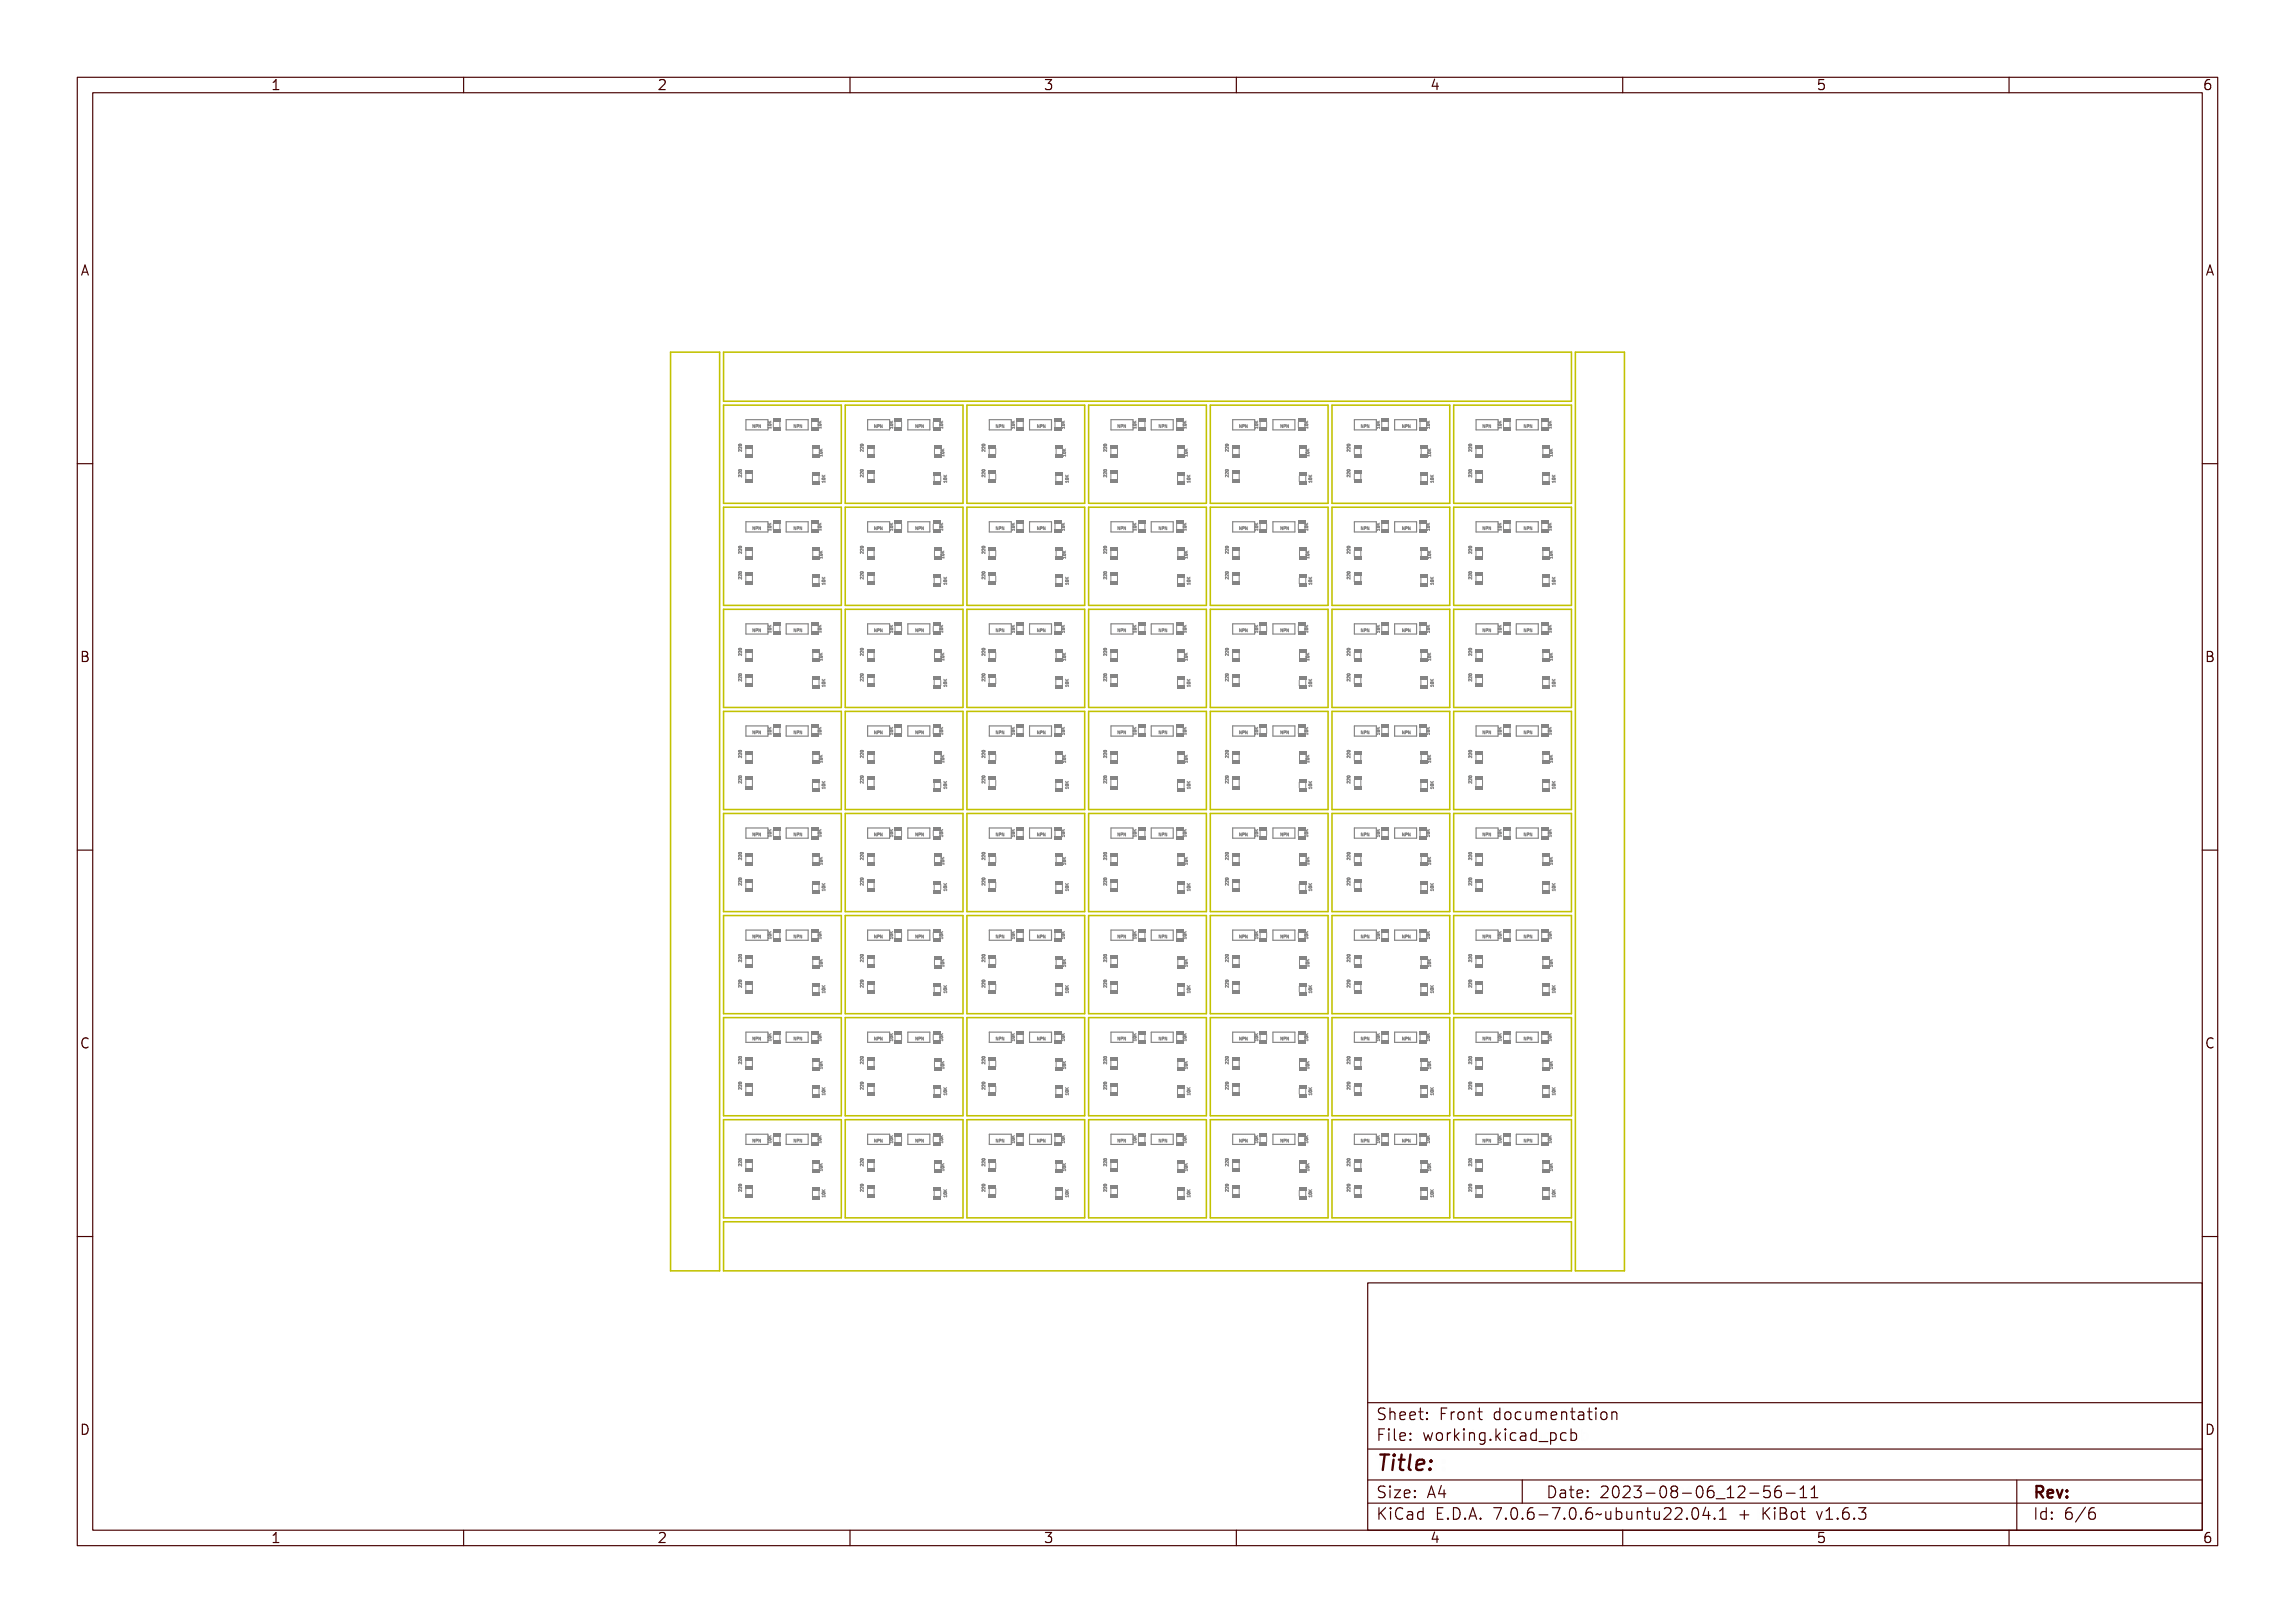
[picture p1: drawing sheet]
<svg xmlns="http://www.w3.org/2000/svg" width="297mm" height="210mm" viewBox="0 0 297 210" stroke-linecap="round" stroke-linejoin="round" font-family="sans-serif">
<defs><g id="words">
<text font-size="2.7" fill="#480000" x="178" y="190.3">Title:</text>
<g font-size="2" fill="#480000">
<text x="178" y="183.7">Sheet: Front documentation</text>
<text x="178" y="186.5">File: working.kicad_pcb</text>
<text x="178" y="193.9">Size: A4</text>
<text x="178" y="196.6">KiCad E.D.A. 7.0.6-7.0.6~ubuntu22.04.1 + KiBot v1.6.3</text>
<text x="200" y="193.9">Date: 2023-08-06_12-56-11</text>
<text x="263" y="196.6">Id: 6/6</text>
<text x="263" y="193.9">Rev:</text>
</g>
<g font-size="1.7" fill="#480000">
<text x="35" y="11.7">1</text>
<text x="85" y="11.7">2</text>
<text x="135" y="11.7">3</text>
<text x="185" y="11.7">4</text>
<text x="235" y="11.7">5</text>
<text x="285" y="11.7">6</text>
<text x="10.5" y="35.7">A</text>
<text x="285.5" y="35.7">A</text>
<text x="10.5" y="85.6">B</text>
<text x="285.5" y="85.6">B</text>
<text x="10.5" y="135.7">C</text>
<text x="285.5" y="135.7">C</text>
<text x="10.5" y="185.6">D</text>
<text x="285.5" y="185.6">D</text>
<text x="35" y="199.7">1</text>
<text x="85" y="199.7">2</text>
<text x="135" y="199.7">3</text>
<text x="185" y="199.7">4</text>
<text x="235" y="199.7">5</text>
<text x="285" y="199.7">6</text>
</g>
<g font-size=".5" fill="#848484">
<text x="96" y="58.3" transform="rotate(-90 96 58.3)">220</text>
<text x="97.3" y="55.3">NPN</text>
<text x="99.8" y="55.3" transform="rotate(-90 99.8 55.3)">10K</text>
<text x="102.7" y="55.3">NPN</text>
<text x="106.3" y="55.3" transform="rotate(-90 106.3 55.3)">10K</text>
<text x="106.4" y="58.9" transform="rotate(-90 106.4 58.9)">10K</text>
<text x="111.7" y="58.3" transform="rotate(-90 111.7 58.3)">220</text>
<text x="113.1" y="55.3">NPN</text>
<text x="115.5" y="55.3" transform="rotate(-90 115.5 55.3)">10K</text>
<text x="118.4" y="55.3">NPN</text>
<text x="122" y="55.3" transform="rotate(-90 122 55.3)">10K</text>
<text x="122.2" y="58.9" transform="rotate(-90 122.2 58.9)">10K</text>
<text x="127.5" y="58.3" transform="rotate(-90 127.5 58.3)">220</text>
<text x="128.8" y="55.3">NPN</text>
<text x="131.3" y="55.3" transform="rotate(-90 131.3 55.3)">10K</text>
<text x="134.2" y="55.3">NPN</text>
<text x="137.8" y="55.3" transform="rotate(-90 137.8 55.3)">10K</text>
<text x="137.9" y="58.9" transform="rotate(-90 137.9 58.9)">10K</text>
<text x="143.2" y="58.3" transform="rotate(-90 143.2 58.3)">220</text>
<text x="144.6" y="55.3">NPN</text>
<text x="147" y="55.3" transform="rotate(-90 147 55.3)">10K</text>
<text x="149.9" y="55.3">NPN</text>
<text x="153.5" y="55.3" transform="rotate(-90 153.5 55.3)">10K</text>
<text x="153.7" y="58.9" transform="rotate(-90 153.7 58.9)">10K</text>
<text x="159" y="58.3" transform="rotate(-90 159 58.3)">220</text>
<text x="160.3" y="55.3">NPN</text>
<text x="162.8" y="55.3" transform="rotate(-90 162.8 55.3)">10K</text>
<text x="165.6" y="55.3">NPN</text>
<text x="169.3" y="55.3" transform="rotate(-90 169.3 55.3)">10K</text>
<text x="169.4" y="58.9" transform="rotate(-90 169.4 58.9)">10K</text>
<text x="174.7" y="58.3" transform="rotate(-90 174.7 58.3)">220</text>
<text x="176.1" y="55.3">NPN</text>
<text x="178.5" y="55.3" transform="rotate(-90 178.5 55.3)">10K</text>
<text x="181.4" y="55.3">NPN</text>
<text x="185" y="55.3" transform="rotate(-90 185 55.3)">10K</text>
<text x="185.2" y="58.9" transform="rotate(-90 185.2 58.9)">10K</text>
<text x="190.5" y="58.3" transform="rotate(-90 190.5 58.3)">220</text>
<text x="191.8" y="55.3">NPN</text>
<text x="194.3" y="55.3" transform="rotate(-90 194.3 55.3)">10K</text>
<text x="197.1" y="55.3">NPN</text>
<text x="200.8" y="55.3" transform="rotate(-90 200.8 55.3)">10K</text>
<text x="200.9" y="58.9" transform="rotate(-90 200.9 58.9)">10K</text>
<text x="96" y="61.6" transform="rotate(-90 96 61.6)">220</text>
<text x="106.8" y="62.5" transform="rotate(-90 106.8 62.5)">10K</text>
<text x="111.7" y="61.6" transform="rotate(-90 111.7 61.6)">220</text>
<text x="122.5" y="62.5" transform="rotate(-90 122.5 62.5)">10K</text>
<text x="127.5" y="61.6" transform="rotate(-90 127.5 61.6)">220</text>
<text x="138.3" y="62.5" transform="rotate(-90 138.3 62.5)">10K</text>
<text x="143.2" y="61.6" transform="rotate(-90 143.2 61.6)">220</text>
<text x="154" y="62.5" transform="rotate(-90 154 62.5)">10K</text>
<text x="159" y="61.6" transform="rotate(-90 159 61.6)">220</text>
<text x="169.8" y="62.5" transform="rotate(-90 169.8 62.5)">10K</text>
<text x="174.7" y="61.6" transform="rotate(-90 174.7 61.6)">220</text>
<text x="185.5" y="62.5" transform="rotate(-90 185.5 62.5)">10K</text>
<text x="190.5" y="61.6" transform="rotate(-90 190.5 61.6)">220</text>
<text x="201.3" y="62.5" transform="rotate(-90 201.3 62.5)">10K</text>
<text x="96" y="71.5" transform="rotate(-90 96 71.5)">220</text>
<text x="97.3" y="68.6">NPN</text>
<text x="99.8" y="68.5" transform="rotate(-90 99.8 68.5)">10K</text>
<text x="102.7" y="68.6">NPN</text>
<text x="106.3" y="68.5" transform="rotate(-90 106.3 68.5)">10K</text>
<text x="111.7" y="71.5" transform="rotate(-90 111.7 71.5)">220</text>
<text x="113.1" y="68.6">NPN</text>
<text x="115.5" y="68.5" transform="rotate(-90 115.5 68.5)">10K</text>
<text x="118.4" y="68.6">NPN</text>
<text x="122" y="68.5" transform="rotate(-90 122 68.5)">10K</text>
<text x="127.5" y="71.5" transform="rotate(-90 127.5 71.5)">220</text>
<text x="128.8" y="68.6">NPN</text>
<text x="131.3" y="68.5" transform="rotate(-90 131.3 68.5)">10K</text>
<text x="134.2" y="68.6">NPN</text>
<text x="137.8" y="68.5" transform="rotate(-90 137.8 68.5)">10K</text>
<text x="143.2" y="71.5" transform="rotate(-90 143.2 71.5)">220</text>
<text x="144.6" y="68.6">NPN</text>
<text x="147" y="68.5" transform="rotate(-90 147 68.5)">10K</text>
<text x="149.9" y="68.6">NPN</text>
<text x="153.5" y="68.5" transform="rotate(-90 153.5 68.5)">10K</text>
<text x="159" y="71.5" transform="rotate(-90 159 71.5)">220</text>
<text x="160.3" y="68.6">NPN</text>
<text x="162.8" y="68.5" transform="rotate(-90 162.8 68.5)">10K</text>
<text x="165.6" y="68.6">NPN</text>
<text x="169.3" y="68.5" transform="rotate(-90 169.3 68.5)">10K</text>
<text x="174.7" y="71.5" transform="rotate(-90 174.7 71.5)">220</text>
<text x="176.1" y="68.6">NPN</text>
<text x="178.5" y="68.5" transform="rotate(-90 178.5 68.5)">10K</text>
<text x="181.4" y="68.6">NPN</text>
<text x="185" y="68.5" transform="rotate(-90 185 68.5)">10K</text>
<text x="190.5" y="71.5" transform="rotate(-90 190.5 71.5)">220</text>
<text x="191.8" y="68.6">NPN</text>
<text x="194.3" y="68.5" transform="rotate(-90 194.3 68.5)">10K</text>
<text x="197.1" y="68.6">NPN</text>
<text x="200.8" y="68.5" transform="rotate(-90 200.8 68.5)">10K</text>
<text x="96" y="74.8" transform="rotate(-90 96 74.8)">220</text>
<text x="106.4" y="72.1" transform="rotate(-90 106.4 72.1)">10K</text>
<text x="106.8" y="75.7" transform="rotate(-90 106.8 75.7)">10K</text>
<text x="111.7" y="74.8" transform="rotate(-90 111.7 74.8)">220</text>
<text x="122.2" y="72.1" transform="rotate(-90 122.2 72.1)">10K</text>
<text x="122.5" y="75.7" transform="rotate(-90 122.5 75.7)">10K</text>
<text x="127.5" y="74.8" transform="rotate(-90 127.5 74.8)">220</text>
<text x="137.9" y="72.1" transform="rotate(-90 137.9 72.1)">10K</text>
<text x="138.3" y="75.7" transform="rotate(-90 138.3 75.7)">10K</text>
<text x="143.2" y="74.8" transform="rotate(-90 143.2 74.8)">220</text>
<text x="153.7" y="72.1" transform="rotate(-90 153.7 72.1)">10K</text>
<text x="154" y="75.7" transform="rotate(-90 154 75.7)">10K</text>
<text x="159" y="74.8" transform="rotate(-90 159 74.8)">220</text>
<text x="169.4" y="72.1" transform="rotate(-90 169.4 72.1)">10K</text>
<text x="169.8" y="75.7" transform="rotate(-90 169.8 75.7)">10K</text>
<text x="174.7" y="74.8" transform="rotate(-90 174.7 74.8)">220</text>
<text x="185.2" y="72.1" transform="rotate(-90 185.2 72.1)">10K</text>
<text x="185.5" y="75.7" transform="rotate(-90 185.5 75.7)">10K</text>
<text x="190.5" y="74.8" transform="rotate(-90 190.5 74.8)">220</text>
<text x="200.9" y="72.1" transform="rotate(-90 200.9 72.1)">10K</text>
<text x="201.3" y="75.7" transform="rotate(-90 201.3 75.7)">10K</text>
<text x="97.3" y="81.8">NPN</text>
<text x="99.8" y="81.7" transform="rotate(-90 99.8 81.7)">10K</text>
<text x="102.7" y="81.8">NPN</text>
<text x="106.3" y="81.7" transform="rotate(-90 106.3 81.7)">10K</text>
<text x="113.1" y="81.8">NPN</text>
<text x="115.5" y="81.7" transform="rotate(-90 115.5 81.7)">10K</text>
<text x="118.4" y="81.8">NPN</text>
<text x="122" y="81.7" transform="rotate(-90 122 81.7)">10K</text>
<text x="128.8" y="81.8">NPN</text>
<text x="131.3" y="81.7" transform="rotate(-90 131.3 81.7)">10K</text>
<text x="134.2" y="81.8">NPN</text>
<text x="137.8" y="81.7" transform="rotate(-90 137.8 81.7)">10K</text>
<text x="144.6" y="81.8">NPN</text>
<text x="147" y="81.7" transform="rotate(-90 147 81.7)">10K</text>
<text x="149.9" y="81.8">NPN</text>
<text x="153.5" y="81.7" transform="rotate(-90 153.5 81.7)">10K</text>
<text x="160.3" y="81.8">NPN</text>
<text x="162.8" y="81.7" transform="rotate(-90 162.8 81.7)">10K</text>
<text x="165.6" y="81.8">NPN</text>
<text x="169.3" y="81.7" transform="rotate(-90 169.3 81.7)">10K</text>
<text x="176.1" y="81.8">NPN</text>
<text x="178.5" y="81.7" transform="rotate(-90 178.5 81.7)">10K</text>
<text x="181.4" y="81.8">NPN</text>
<text x="185" y="81.7" transform="rotate(-90 185 81.7)">10K</text>
<text x="191.8" y="81.8">NPN</text>
<text x="194.3" y="81.7" transform="rotate(-90 194.3 81.7)">10K</text>
<text x="197.1" y="81.8">NPN</text>
<text x="200.8" y="81.7" transform="rotate(-90 200.8 81.7)">10K</text>
<text x="96" y="88" transform="rotate(-90 96 88)">220</text>
<text x="96" y="84.7" transform="rotate(-90 96 84.7)">220</text>
<text x="106.4" y="85.3" transform="rotate(-90 106.4 85.3)">10K</text>
<text x="106.8" y="88.9" transform="rotate(-90 106.8 88.9)">10K</text>
<text x="111.7" y="88" transform="rotate(-90 111.7 88)">220</text>
<text x="111.7" y="84.7" transform="rotate(-90 111.7 84.7)">220</text>
<text x="122.2" y="85.3" transform="rotate(-90 122.2 85.3)">10K</text>
<text x="122.5" y="88.9" transform="rotate(-90 122.5 88.9)">10K</text>
<text x="127.5" y="88" transform="rotate(-90 127.5 88)">220</text>
<text x="127.5" y="84.7" transform="rotate(-90 127.5 84.7)">220</text>
<text x="137.9" y="85.3" transform="rotate(-90 137.9 85.3)">10K</text>
<text x="138.3" y="88.9" transform="rotate(-90 138.3 88.9)">10K</text>
<text x="143.2" y="88" transform="rotate(-90 143.2 88)">220</text>
<text x="143.2" y="84.7" transform="rotate(-90 143.2 84.7)">220</text>
<text x="153.7" y="85.3" transform="rotate(-90 153.7 85.3)">10K</text>
<text x="154" y="88.9" transform="rotate(-90 154 88.9)">10K</text>
<text x="159" y="88" transform="rotate(-90 159 88)">220</text>
<text x="159" y="84.7" transform="rotate(-90 159 84.7)">220</text>
<text x="169.4" y="85.3" transform="rotate(-90 169.4 85.3)">10K</text>
<text x="169.8" y="88.9" transform="rotate(-90 169.8 88.9)">10K</text>
<text x="174.7" y="88" transform="rotate(-90 174.7 88)">220</text>
<text x="174.7" y="84.7" transform="rotate(-90 174.7 84.7)">220</text>
<text x="185.2" y="85.3" transform="rotate(-90 185.2 85.3)">10K</text>
<text x="185.5" y="88.9" transform="rotate(-90 185.5 88.9)">10K</text>
<text x="190.5" y="88" transform="rotate(-90 190.5 88)">220</text>
<text x="190.5" y="84.7" transform="rotate(-90 190.5 84.7)">220</text>
<text x="200.9" y="85.3" transform="rotate(-90 200.9 85.3)">10K</text>
<text x="201.3" y="88.9" transform="rotate(-90 201.3 88.9)">10K</text>
<text x="97.3" y="95">NPN</text>
<text x="99.8" y="94.9" transform="rotate(-90 99.8 94.9)">10K</text>
<text x="102.7" y="95">NPN</text>
<text x="106.3" y="94.9" transform="rotate(-90 106.3 94.9)">10K</text>
<text x="113.1" y="95">NPN</text>
<text x="115.5" y="94.9" transform="rotate(-90 115.5 94.9)">10K</text>
<text x="118.4" y="95">NPN</text>
<text x="122" y="94.9" transform="rotate(-90 122 94.9)">10K</text>
<text x="128.8" y="95">NPN</text>
<text x="131.3" y="94.9" transform="rotate(-90 131.3 94.9)">10K</text>
<text x="134.2" y="95">NPN</text>
<text x="137.8" y="94.9" transform="rotate(-90 137.8 94.9)">10K</text>
<text x="144.6" y="95">NPN</text>
<text x="147" y="94.9" transform="rotate(-90 147 94.9)">10K</text>
<text x="149.9" y="95">NPN</text>
<text x="153.5" y="94.9" transform="rotate(-90 153.5 94.9)">10K</text>
<text x="160.3" y="95">NPN</text>
<text x="162.8" y="94.9" transform="rotate(-90 162.8 94.9)">10K</text>
<text x="165.6" y="95">NPN</text>
<text x="169.3" y="94.9" transform="rotate(-90 169.3 94.9)">10K</text>
<text x="176.1" y="95">NPN</text>
<text x="178.5" y="94.9" transform="rotate(-90 178.5 94.9)">10K</text>
<text x="181.4" y="95">NPN</text>
<text x="185" y="94.9" transform="rotate(-90 185 94.9)">10K</text>
<text x="191.8" y="95">NPN</text>
<text x="194.3" y="94.9" transform="rotate(-90 194.3 94.9)">10K</text>
<text x="197.1" y="95">NPN</text>
<text x="200.8" y="94.9" transform="rotate(-90 200.8 94.9)">10K</text>
<text x="96" y="101.2" transform="rotate(-90 96 101.2)">220</text>
<text x="96" y="97.9" transform="rotate(-90 96 97.9)">220</text>
<text x="106.4" y="98.5" transform="rotate(-90 106.4 98.5)">10K</text>
<text x="111.7" y="101.2" transform="rotate(-90 111.7 101.2)">220</text>
<text x="111.7" y="97.9" transform="rotate(-90 111.7 97.9)">220</text>
<text x="122.2" y="98.5" transform="rotate(-90 122.2 98.5)">10K</text>
<text x="127.5" y="101.2" transform="rotate(-90 127.5 101.2)">220</text>
<text x="127.5" y="97.9" transform="rotate(-90 127.5 97.9)">220</text>
<text x="137.9" y="98.5" transform="rotate(-90 137.9 98.5)">10K</text>
<text x="143.2" y="101.2" transform="rotate(-90 143.2 101.2)">220</text>
<text x="143.2" y="97.9" transform="rotate(-90 143.2 97.9)">220</text>
<text x="153.7" y="98.5" transform="rotate(-90 153.7 98.5)">10K</text>
<text x="159" y="101.2" transform="rotate(-90 159 101.2)">220</text>
<text x="159" y="97.9" transform="rotate(-90 159 97.9)">220</text>
<text x="169.4" y="98.5" transform="rotate(-90 169.4 98.5)">10K</text>
<text x="174.7" y="101.2" transform="rotate(-90 174.7 101.2)">220</text>
<text x="174.7" y="97.9" transform="rotate(-90 174.7 97.9)">220</text>
<text x="185.2" y="98.5" transform="rotate(-90 185.2 98.5)">10K</text>
<text x="190.5" y="101.2" transform="rotate(-90 190.5 101.2)">220</text>
<text x="190.5" y="97.9" transform="rotate(-90 190.5 97.9)">220</text>
<text x="200.9" y="98.5" transform="rotate(-90 200.9 98.5)">10K</text>
<text x="106.8" y="102.1" transform="rotate(-90 106.8 102.1)">10K</text>
<text x="122.5" y="102.1" transform="rotate(-90 122.5 102.1)">10K</text>
<text x="138.3" y="102.1" transform="rotate(-90 138.3 102.1)">10K</text>
<text x="154" y="102.1" transform="rotate(-90 154 102.1)">10K</text>
<text x="169.8" y="102.1" transform="rotate(-90 169.8 102.1)">10K</text>
<text x="185.5" y="102.1" transform="rotate(-90 185.5 102.1)">10K</text>
<text x="201.3" y="102.1" transform="rotate(-90 201.3 102.1)">10K</text>
<text x="96" y="111.1" transform="rotate(-90 96 111.1)">220</text>
<text x="97.3" y="108.2">NPN</text>
<text x="99.8" y="108.1" transform="rotate(-90 99.8 108.1)">10K</text>
<text x="102.7" y="108.2">NPN</text>
<text x="106.3" y="108.1" transform="rotate(-90 106.3 108.1)">10K</text>
<text x="106.4" y="111.7" transform="rotate(-90 106.4 111.7)">10K</text>
<text x="111.7" y="111.1" transform="rotate(-90 111.7 111.1)">220</text>
<text x="113.1" y="108.2">NPN</text>
<text x="115.5" y="108.1" transform="rotate(-90 115.5 108.1)">10K</text>
<text x="118.4" y="108.2">NPN</text>
<text x="122" y="108.1" transform="rotate(-90 122 108.1)">10K</text>
<text x="122.2" y="111.7" transform="rotate(-90 122.2 111.7)">10K</text>
<text x="127.5" y="111.1" transform="rotate(-90 127.5 111.1)">220</text>
<text x="128.8" y="108.2">NPN</text>
<text x="131.3" y="108.1" transform="rotate(-90 131.3 108.1)">10K</text>
<text x="134.2" y="108.2">NPN</text>
<text x="137.8" y="108.1" transform="rotate(-90 137.8 108.1)">10K</text>
<text x="137.9" y="111.7" transform="rotate(-90 137.9 111.7)">10K</text>
<text x="143.2" y="111.1" transform="rotate(-90 143.2 111.1)">220</text>
<text x="144.6" y="108.2">NPN</text>
<text x="147" y="108.1" transform="rotate(-90 147 108.1)">10K</text>
<text x="149.9" y="108.2">NPN</text>
<text x="153.5" y="108.1" transform="rotate(-90 153.5 108.1)">10K</text>
<text x="153.7" y="111.7" transform="rotate(-90 153.7 111.7)">10K</text>
<text x="159" y="111.1" transform="rotate(-90 159 111.1)">220</text>
<text x="160.3" y="108.2">NPN</text>
<text x="162.8" y="108.1" transform="rotate(-90 162.8 108.1)">10K</text>
<text x="165.6" y="108.2">NPN</text>
<text x="169.3" y="108.1" transform="rotate(-90 169.3 108.1)">10K</text>
<text x="169.4" y="111.7" transform="rotate(-90 169.4 111.7)">10K</text>
<text x="174.7" y="111.1" transform="rotate(-90 174.7 111.1)">220</text>
<text x="176.1" y="108.2">NPN</text>
<text x="178.5" y="108.1" transform="rotate(-90 178.5 108.1)">10K</text>
<text x="181.4" y="108.2">NPN</text>
<text x="185" y="108.1" transform="rotate(-90 185 108.1)">10K</text>
<text x="185.2" y="111.7" transform="rotate(-90 185.2 111.7)">10K</text>
<text x="190.5" y="111.1" transform="rotate(-90 190.5 111.1)">220</text>
<text x="191.8" y="108.2">NPN</text>
<text x="194.3" y="108.1" transform="rotate(-90 194.3 108.1)">10K</text>
<text x="197.1" y="108.2">NPN</text>
<text x="200.8" y="108.1" transform="rotate(-90 200.8 108.1)">10K</text>
<text x="200.9" y="111.7" transform="rotate(-90 200.9 111.7)">10K</text>
<text x="96" y="114.4" transform="rotate(-90 96 114.4)">220</text>
<text x="106.8" y="115.4" transform="rotate(-90 106.8 115.4)">10K</text>
<text x="111.7" y="114.4" transform="rotate(-90 111.7 114.4)">220</text>
<text x="122.5" y="115.4" transform="rotate(-90 122.5 115.4)">10K</text>
<text x="127.5" y="114.4" transform="rotate(-90 127.5 114.4)">220</text>
<text x="138.3" y="115.4" transform="rotate(-90 138.3 115.4)">10K</text>
<text x="143.2" y="114.4" transform="rotate(-90 143.2 114.4)">220</text>
<text x="154" y="115.4" transform="rotate(-90 154 115.4)">10K</text>
<text x="159" y="114.4" transform="rotate(-90 159 114.4)">220</text>
<text x="169.8" y="115.4" transform="rotate(-90 169.8 115.4)">10K</text>
<text x="174.7" y="114.4" transform="rotate(-90 174.7 114.4)">220</text>
<text x="185.5" y="115.4" transform="rotate(-90 185.5 115.4)">10K</text>
<text x="190.5" y="114.4" transform="rotate(-90 190.5 114.4)">220</text>
<text x="201.3" y="115.4" transform="rotate(-90 201.3 115.4)">10K</text>
<text x="96" y="124.3" transform="rotate(-90 96 124.3)">220</text>
<text x="97.3" y="121.4">NPN</text>
<text x="99.8" y="121.3" transform="rotate(-90 99.8 121.3)">10K</text>
<text x="102.7" y="121.4">NPN</text>
<text x="106.3" y="121.3" transform="rotate(-90 106.3 121.3)">10K</text>
<text x="106.4" y="124.9" transform="rotate(-90 106.4 124.9)">10K</text>
<text x="111.7" y="124.3" transform="rotate(-90 111.7 124.3)">220</text>
<text x="113.1" y="121.4">NPN</text>
<text x="115.5" y="121.3" transform="rotate(-90 115.5 121.3)">10K</text>
<text x="118.4" y="121.4">NPN</text>
<text x="122" y="121.3" transform="rotate(-90 122 121.3)">10K</text>
<text x="122.2" y="124.9" transform="rotate(-90 122.2 124.9)">10K</text>
<text x="127.5" y="124.3" transform="rotate(-90 127.5 124.3)">220</text>
<text x="128.8" y="121.4">NPN</text>
<text x="131.3" y="121.3" transform="rotate(-90 131.3 121.3)">10K</text>
<text x="134.2" y="121.4">NPN</text>
<text x="137.8" y="121.3" transform="rotate(-90 137.8 121.3)">10K</text>
<text x="137.9" y="124.9" transform="rotate(-90 137.9 124.9)">10K</text>
<text x="143.2" y="124.3" transform="rotate(-90 143.2 124.3)">220</text>
<text x="144.6" y="121.4">NPN</text>
<text x="147" y="121.3" transform="rotate(-90 147 121.3)">10K</text>
<text x="149.9" y="121.4">NPN</text>
<text x="153.5" y="121.3" transform="rotate(-90 153.5 121.3)">10K</text>
<text x="153.7" y="124.9" transform="rotate(-90 153.7 124.9)">10K</text>
<text x="159" y="124.3" transform="rotate(-90 159 124.3)">220</text>
<text x="160.3" y="121.4">NPN</text>
<text x="162.8" y="121.3" transform="rotate(-90 162.8 121.3)">10K</text>
<text x="165.6" y="121.4">NPN</text>
<text x="169.3" y="121.3" transform="rotate(-90 169.3 121.3)">10K</text>
<text x="169.4" y="124.9" transform="rotate(-90 169.4 124.9)">10K</text>
<text x="174.7" y="124.3" transform="rotate(-90 174.7 124.3)">220</text>
<text x="176.1" y="121.4">NPN</text>
<text x="178.5" y="121.3" transform="rotate(-90 178.5 121.3)">10K</text>
<text x="181.4" y="121.4">NPN</text>
<text x="185" y="121.3" transform="rotate(-90 185 121.3)">10K</text>
<text x="185.2" y="124.9" transform="rotate(-90 185.2 124.9)">10K</text>
<text x="190.5" y="124.3" transform="rotate(-90 190.5 124.3)">220</text>
<text x="191.8" y="121.4">NPN</text>
<text x="194.3" y="121.3" transform="rotate(-90 194.3 121.3)">10K</text>
<text x="197.1" y="121.4">NPN</text>
<text x="200.8" y="121.3" transform="rotate(-90 200.8 121.3)">10K</text>
<text x="200.9" y="124.9" transform="rotate(-90 200.9 124.9)">10K</text>
<text x="96" y="127.6" transform="rotate(-90 96 127.6)">220</text>
<text x="106.8" y="128.6" transform="rotate(-90 106.8 128.6)">10K</text>
<text x="111.7" y="127.6" transform="rotate(-90 111.7 127.6)">220</text>
<text x="122.5" y="128.6" transform="rotate(-90 122.5 128.6)">10K</text>
<text x="127.5" y="127.6" transform="rotate(-90 127.5 127.6)">220</text>
<text x="138.3" y="128.6" transform="rotate(-90 138.3 128.6)">10K</text>
<text x="143.2" y="127.6" transform="rotate(-90 143.2 127.6)">220</text>
<text x="154" y="128.6" transform="rotate(-90 154 128.6)">10K</text>
<text x="159" y="127.6" transform="rotate(-90 159 127.6)">220</text>
<text x="169.8" y="128.6" transform="rotate(-90 169.8 128.6)">10K</text>
<text x="174.7" y="127.6" transform="rotate(-90 174.7 127.6)">220</text>
<text x="185.5" y="128.6" transform="rotate(-90 185.5 128.6)">10K</text>
<text x="190.5" y="127.6" transform="rotate(-90 190.5 127.6)">220</text>
<text x="201.3" y="128.6" transform="rotate(-90 201.3 128.6)">10K</text>
<text x="96" y="137.5" transform="rotate(-90 96 137.5)">220</text>
<text x="97.3" y="134.6">NPN</text>
<text x="99.8" y="134.5" transform="rotate(-90 99.8 134.5)">10K</text>
<text x="102.7" y="134.6">NPN</text>
<text x="106.3" y="134.5" transform="rotate(-90 106.3 134.5)">10K</text>
<text x="111.7" y="137.5" transform="rotate(-90 111.7 137.5)">220</text>
<text x="113.1" y="134.6">NPN</text>
<text x="115.5" y="134.5" transform="rotate(-90 115.5 134.5)">10K</text>
<text x="118.4" y="134.6">NPN</text>
<text x="122" y="134.5" transform="rotate(-90 122 134.5)">10K</text>
<text x="127.5" y="137.5" transform="rotate(-90 127.5 137.5)">220</text>
<text x="128.8" y="134.6">NPN</text>
<text x="131.3" y="134.5" transform="rotate(-90 131.3 134.5)">10K</text>
<text x="134.2" y="134.6">NPN</text>
<text x="137.8" y="134.5" transform="rotate(-90 137.8 134.5)">10K</text>
<text x="143.2" y="137.5" transform="rotate(-90 143.2 137.5)">220</text>
<text x="144.6" y="134.6">NPN</text>
<text x="147" y="134.5" transform="rotate(-90 147 134.5)">10K</text>
<text x="149.9" y="134.6">NPN</text>
<text x="153.5" y="134.5" transform="rotate(-90 153.5 134.5)">10K</text>
<text x="159" y="137.5" transform="rotate(-90 159 137.5)">220</text>
<text x="160.3" y="134.6">NPN</text>
<text x="162.8" y="134.5" transform="rotate(-90 162.8 134.5)">10K</text>
<text x="165.6" y="134.6">NPN</text>
<text x="169.3" y="134.5" transform="rotate(-90 169.3 134.5)">10K</text>
<text x="174.7" y="137.5" transform="rotate(-90 174.7 137.5)">220</text>
<text x="176.1" y="134.6">NPN</text>
<text x="178.5" y="134.5" transform="rotate(-90 178.5 134.5)">10K</text>
<text x="181.4" y="134.6">NPN</text>
<text x="185" y="134.5" transform="rotate(-90 185 134.5)">10K</text>
<text x="190.5" y="137.5" transform="rotate(-90 190.5 137.5)">220</text>
<text x="191.8" y="134.6">NPN</text>
<text x="194.3" y="134.5" transform="rotate(-90 194.3 134.5)">10K</text>
<text x="197.1" y="134.6">NPN</text>
<text x="200.8" y="134.5" transform="rotate(-90 200.8 134.5)">10K</text>
<text x="96" y="140.8" transform="rotate(-90 96 140.8)">220</text>
<text x="106.4" y="138.2" transform="rotate(-90 106.4 138.2)">10K</text>
<text x="106.8" y="141.8" transform="rotate(-90 106.8 141.8)">10K</text>
<text x="111.7" y="140.8" transform="rotate(-90 111.7 140.8)">220</text>
<text x="122.2" y="138.2" transform="rotate(-90 122.2 138.2)">10K</text>
<text x="122.5" y="141.8" transform="rotate(-90 122.5 141.8)">10K</text>
<text x="127.5" y="140.8" transform="rotate(-90 127.5 140.8)">220</text>
<text x="137.9" y="138.2" transform="rotate(-90 137.9 138.2)">10K</text>
<text x="138.3" y="141.8" transform="rotate(-90 138.3 141.8)">10K</text>
<text x="143.2" y="140.8" transform="rotate(-90 143.2 140.8)">220</text>
<text x="153.7" y="138.2" transform="rotate(-90 153.7 138.2)">10K</text>
<text x="154" y="141.8" transform="rotate(-90 154 141.8)">10K</text>
<text x="159" y="140.8" transform="rotate(-90 159 140.8)">220</text>
<text x="169.4" y="138.2" transform="rotate(-90 169.4 138.2)">10K</text>
<text x="169.8" y="141.8" transform="rotate(-90 169.8 141.8)">10K</text>
<text x="174.7" y="140.8" transform="rotate(-90 174.7 140.8)">220</text>
<text x="185.2" y="138.2" transform="rotate(-90 185.2 138.2)">10K</text>
<text x="185.5" y="141.8" transform="rotate(-90 185.5 141.8)">10K</text>
<text x="190.5" y="140.8" transform="rotate(-90 190.5 140.8)">220</text>
<text x="200.9" y="138.2" transform="rotate(-90 200.9 138.2)">10K</text>
<text x="201.3" y="141.8" transform="rotate(-90 201.3 141.8)">10K</text>
<text x="97.3" y="147.8">NPN</text>
<text x="99.8" y="147.8" transform="rotate(-90 99.8 147.8)">10K</text>
<text x="102.7" y="147.8">NPN</text>
<text x="106.3" y="147.8" transform="rotate(-90 106.3 147.8)">10K</text>
<text x="113.1" y="147.8">NPN</text>
<text x="115.5" y="147.8" transform="rotate(-90 115.5 147.8)">10K</text>
<text x="118.4" y="147.8">NPN</text>
<text x="122" y="147.8" transform="rotate(-90 122 147.8)">10K</text>
<text x="128.8" y="147.8">NPN</text>
<text x="131.3" y="147.8" transform="rotate(-90 131.3 147.8)">10K</text>
<text x="134.2" y="147.8">NPN</text>
<text x="137.8" y="147.8" transform="rotate(-90 137.8 147.8)">10K</text>
<text x="144.6" y="147.8">NPN</text>
<text x="147" y="147.8" transform="rotate(-90 147 147.8)">10K</text>
<text x="149.9" y="147.8">NPN</text>
<text x="153.5" y="147.8" transform="rotate(-90 153.5 147.8)">10K</text>
<text x="160.3" y="147.8">NPN</text>
<text x="162.8" y="147.8" transform="rotate(-90 162.8 147.8)">10K</text>
<text x="165.6" y="147.8">NPN</text>
<text x="169.3" y="147.8" transform="rotate(-90 169.3 147.8)">10K</text>
<text x="176.1" y="147.8">NPN</text>
<text x="178.5" y="147.8" transform="rotate(-90 178.5 147.8)">10K</text>
<text x="181.4" y="147.8">NPN</text>
<text x="185" y="147.8" transform="rotate(-90 185 147.8)">10K</text>
<text x="191.8" y="147.8">NPN</text>
<text x="194.3" y="147.8" transform="rotate(-90 194.3 147.8)">10K</text>
<text x="197.1" y="147.8">NPN</text>
<text x="200.8" y="147.8" transform="rotate(-90 200.8 147.8)">10K</text>
<text x="96" y="154" transform="rotate(-90 96 154)">220</text>
<text x="96" y="150.7" transform="rotate(-90 96 150.7)">220</text>
<text x="106.4" y="151.4" transform="rotate(-90 106.4 151.4)">10K</text>
<text x="106.8" y="155" transform="rotate(-90 106.8 155)">10K</text>
<text x="111.7" y="154" transform="rotate(-90 111.7 154)">220</text>
<text x="111.7" y="150.7" transform="rotate(-90 111.7 150.7)">220</text>
<text x="122.2" y="151.4" transform="rotate(-90 122.2 151.4)">10K</text>
<text x="122.5" y="155" transform="rotate(-90 122.5 155)">10K</text>
<text x="127.5" y="154" transform="rotate(-90 127.5 154)">220</text>
<text x="127.5" y="150.7" transform="rotate(-90 127.5 150.7)">220</text>
<text x="137.9" y="151.4" transform="rotate(-90 137.9 151.4)">10K</text>
<text x="138.3" y="155" transform="rotate(-90 138.3 155)">10K</text>
<text x="143.2" y="154" transform="rotate(-90 143.2 154)">220</text>
<text x="143.2" y="150.7" transform="rotate(-90 143.2 150.7)">220</text>
<text x="153.7" y="151.4" transform="rotate(-90 153.7 151.4)">10K</text>
<text x="154" y="155" transform="rotate(-90 154 155)">10K</text>
<text x="159" y="154" transform="rotate(-90 159 154)">220</text>
<text x="159" y="150.7" transform="rotate(-90 159 150.7)">220</text>
<text x="169.4" y="151.4" transform="rotate(-90 169.4 151.4)">10K</text>
<text x="169.8" y="155" transform="rotate(-90 169.8 155)">10K</text>
<text x="174.7" y="154" transform="rotate(-90 174.7 154)">220</text>
<text x="174.7" y="150.7" transform="rotate(-90 174.7 150.7)">220</text>
<text x="185.2" y="151.4" transform="rotate(-90 185.2 151.4)">10K</text>
<text x="185.5" y="155" transform="rotate(-90 185.5 155)">10K</text>
<text x="190.5" y="154" transform="rotate(-90 190.5 154)">220</text>
<text x="190.5" y="150.7" transform="rotate(-90 190.5 150.7)">220</text>
<text x="200.9" y="151.4" transform="rotate(-90 200.9 151.4)">10K</text>
<text x="201.3" y="155" transform="rotate(-90 201.3 155)">10K</text>
</g>
</g></defs>
<g fill="none" stroke="#848484" stroke-width=".13">
<path d="M95.6 57.5a.18 .18 0 0 1 .2-.1 .18 .18 0 0 1 .1 .2h-.2zM95.6 58.1l.2-.1 .1 .2 .1-.2v.2l-.3-.1-.1 .1zM95.6 57.8l.2-.1 .1 .2 .1-.2v.2l-.3-.1-.1 .1zM95.7 57.5h.3l-.3 .1zM96 58.2v.2l-.2-.2M97.4 55l.1 .3 .1-.3v.3l-.2-.3v.3zM97.7 55h.1a.12 .12 0 0 1 .1 .1 .12 .12 0 0 1-.2 .1v.1zM97.7 55h.1v.1l-.1 .1zM98 55l.1 .3 .1-.3v.3l-.2-.3v.3zM98.2 55l.2 .3v-.3M99.4 55.1h.3l.1-.1v.2h-.1h-.2h-.1zM99.4 54.4l.2 .1 .2-.1-.2 .2 .2 .1h-.4l.2-.1z"/>
<path d="M99.4 54.8a.18 .18 0 0 1 .3-.1 .18 .18 0 0 1 .1 .2h-.3zM99.5 54.8h.3l-.3 .1zM99.5 55.4h.1M99.8 55.2v.2M102.7 55l.2 .3v-.3v.3l-.2-.3v.3zM103 55h.1a.12 .12 0 0 1 .1 .1 .12 .12 0 0 1-.1 .1l-.1 .1zM103.1 55h.1v.1l-.1 .1zM103.3 55l.2 .3v-.3v.3l-.2-.3v.3zM103.5 55l.2 .3v-.3M105.9 55.1h.3l.1-.1v.2h-.1h-.2h-.1zM105.9 54.4l.2 .1 .2-.1-.2 .2 .2 .1h-.4l.2-.1zM105.9 54.8a.18 .18 0 0 1 .2-.1 .18 .18 0 0 1 .1 .2h-.3z"/>
<path d="M105.9 54.8h.3l-.2 .1zM106 55.4h.1M106.1 58.7h.3v-.1v.2h-.3zM106.1 58l.1 .1 .2-.1-.2 .2 .2 .1h-.3l.1-.1zM106.1 58.4a.18 .18 0 0 1 .2-.1 .18 .18 0 0 1 .1 .2h-.3zM106.1 58.4l.3 .1h-.2zM106.1 59h.1M106.3 55.2v.2M106.4 58.8v.2M111.4 57.5a.18 .18 0 0 1 .2-.1 .18 .18 0 0 1 .1 .2h-.3zM111.4 58.1l.1-.1 .2 .2v-.2v.2l-.2-.1-.1 .1zM111.4 57.8l.1-.1 .2 .2v-.2v.2l-.2-.1-.1 .1z"/>
<path d="M111.4 57.5h.3l-.2 .1zM111.7 58.2v.2l-.2-.2M113.1 55l.2 .3v-.3v.3l-.1-.3-.1 .3zM113.4 55h.1a.12 .12 0 0 1 .1 .1 .12 .12 0 0 1-.1 .1l-.1 .1zM113.5 55h.1v.1l-.1 .1zM113.7 55l.2 .3v-.3v.3l-.1-.3-.1 .3zM113.9 55l.3 .3v-.3M115.2 55.1h.3v-.1v.2h-.3zM115.2 54.4l.1 .1 .2-.1-.1 .2 .1 .1h-.3l.1-.1zM115.2 54.8a.18 .18 0 0 1 .2-.1 .18 .18 0 0 1 .1 .2h-.3zM115.2 54.8h.3l-.2 .1zM115.2 55.4h.1"/>
<path d="M115.5 55.2v.2M118.4 55l.2 .3 .1-.3v.3l-.2-.3-.1 .3zM118.8 55h.1a.12 .12 0 0 1 .1 .1 .12 .12 0 0 1-.2 .1v.1zM118.8 55h.1v.1l-.1 .1zM119 55l.2 .3 .1-.3v.3l-.2-.3-.1 .3zM119.3 55l.2 .3v-.3M121.7 55.1h.3v-.1v.2h-.3zM121.7 54.4l.1 .1 .2-.1-.2 .2 .2 .1h-.3l.1-.1zM121.7 54.8a.18 .18 0 0 1 .2-.1 .18 .18 0 0 1 .1 .2h-.3zM121.7 54.8h.3l-.2 .1zM121.7 55.4h.1M121.8 58.7h.3l.1-.1v.2h-.3h-.1z"/>
<path d="M121.8 58l.2 .1 .2-.1-.2 .2 .2 .1h-.4l.2-.1zM121.8 58.4a.18 .18 0 0 1 .2-.1 .18 .18 0 0 1 .1 .2h-.3zM121.9 58.4l.2 .1h-.2zM121.9 59h.1M122 55.2v.2M122.2 58.8v.2M127.1 57.5a.18 .18 0 0 1 .2-.1 .18 .18 0 0 1 .1 .2h-.2zM127.1 58.1l.2-.1 .1 .2 .1-.2v.2l-.3-.1-.1 .1zM127.1 57.8l.2-.1 .1 .2 .1-.2v.2l-.3-.1-.1 .1zM127.2 57.5h.2l-.2 .1zM127.5 58.2v.2l-.3-.2M128.8 55l.2 .3 .1-.3v.3l-.2-.3-.1 .3z"/>
<path d="M129.2 55h.1a.12 .12 0 0 1 .1 .1 .12 .12 0 0 1-.2 .1v.1zM129.2 55h.1v.1l-.1 .1zM129.5 55l.1 .3 .1-.3v.3l-.2-.3v.3zM129.7 55l.2 .3v-.3M130.9 55.1h.3l.1-.1v.2h-.1h-.2h-.1zM130.9 54.4l.2 .1 .2-.1-.2 .2 .2 .1h-.4l.2-.1zM130.9 54.8a.18 .18 0 0 1 .3-.1 .18 .18 0 0 1 .1 .2h-.3zM131 54.8h.3l-.3 .1zM131 55.4h.1M131.3 55.2v.2M134.2 55l.2 .3v-.3v.3l-.2-.3v.3zM134.5 55h.1a.12 .12 0 0 1 .1 .1 .12 .12 0 0 1-.1 .1l-.1 .1z"/>
<path d="M134.6 55h.1v.1l-.1 .1zM134.8 55l.2 .3v-.3v.3l-.2-.3v.3zM135 55l.2 .3v-.3M137.4 55.1h.3l.1-.1v.2h-.1h-.3zM137.4 54.4l.2 .1 .2-.1-.2 .2 .2 .1h-.4l.2-.1zM137.4 54.8a.18 .18 0 0 1 .2-.1 .18 .18 0 0 1 .1 .2h-.3zM137.4 54.8h.3l-.2 .1zM137.5 55.4h.1M137.6 58.7h.3v-.1v.2h-.3zM137.6 58l.1 .1 .2-.1-.2 .2 .2 .1h-.3l.1-.1zM137.6 58.4a.18 .18 0 0 1 .2-.1 .18 .18 0 0 1 .1 .2h-.3zM137.6 58.4l.3 .1h-.2z"/>
<path d="M137.6 59h.1M137.8 55.2v.2M137.9 58.8v.2M142.9 57.5a.18 .18 0 0 1 .2-.1 .18 .18 0 0 1 .1 .2h-.3zM142.9 58.1l.1-.1 .2 .2v-.2v.2l-.2-.1-.1 .1zM142.9 57.8l.1-.1 .2 .2v-.2v.2l-.2-.1-.1 .1zM142.9 57.5h.3l-.2 .1zM143.2 58.2v.2l-.2-.2M144.6 55l.2 .3v-.3v.3l-.2-.3v.3zM144.9 55h.1a.12 .12 0 0 1 .1 .1 .12 .12 0 0 1-.1 .1l-.1 .1zM145 55h.1v.1l-.1 .1zM145.2 55l.2 .3v-.3v.3l-.2-.3v.3z"/>
<path d="M145.4 55l.3 .3v-.3M146.7 55.1h.3v-.1v.2h-.3zM146.7 54.4l.1 .1 .2-.1-.1 .2 .1 .1h-.3l.1-.1zM146.7 54.8a.18 .18 0 0 1 .2-.1 .18 .18 0 0 1 .1 .2h-.3zM146.7 54.8h.3l-.2 .1zM146.7 55.4h.1M147 55.2v.2M149.9 55l.2 .3 .1-.3v.3l-.2-.3-.1 .3zM150.2 55h.2a.12 .12 0 0 1 .1 .1 .12 .12 0 0 1-.2 .1l-.1 .1zM150.3 55h.1v.1l-.1 .1zM150.5 55l.2 .3 .1-.3v.3l-.2-.3-.1 .3zM150.8 55l.2 .3v-.3"/>
<path d="M153.2 55.1h.3v-.1v.2h-.3zM153.2 54.4l.1 .1 .2-.1-.2 .2 .2 .1h-.3l.1-.1zM153.2 54.8a.18 .18 0 0 1 .2-.1 .18 .18 0 0 1 .1 .2h-.3zM153.2 54.8h.3l-.2 .1zM153.2 55.4h.1M153.3 58.7h.3l.1-.1v.2h-.4zM153.3 58l.2 .1 .2-.1-.2 .2 .2 .1h-.4l.2-.1zM153.3 58.4a.18 .18 0 0 1 .2-.1 .18 .18 0 0 1 .1 .2h-.3zM153.3 58.4l.3 .1h-.2zM153.4 59h.1M153.5 55.2v.2M153.7 58.8v.2"/>
<path d="M158.6 57.5a.18 .18 0 0 1 .2-.1 .18 .18 0 0 1 .1 .2h-.2zM158.6 58.1l.2-.1 .1 .2 .1-.2v.2l-.3-.1-.1 .1zM158.6 57.8l.2-.1 .1 .2 .1-.2v.2l-.3-.1-.1 .1zM158.7 57.5h.2l-.2 .1zM159 58.2v.2l-.3-.2M160.3 55l.2 .3 .1-.3v.3l-.2-.3-.1 .3zM160.7 55h.1a.12 .12 0 0 1 .1 .1 .12 .12 0 0 1-.2 .1v.1zM160.7 55h.1v.1l-.1 .1zM160.9 55l.2 .3 .1-.3v.3l-.2-.3-.1 .3zM161.2 55l.2 .3v-.3M162.4 55.1h.3l.1-.1v.2h-.1h-.2h-.1zM162.4 54.4l.2 .1 .2-.1-.2 .2 .2 .1h-.4l.2-.1z"/>
<path d="M162.4 54.8a.18 .18 0 0 1 .3-.1 .18 .18 0 0 1 0 .2h-.2zM162.5 54.8h.3l-.3 .1zM162.5 55.4h.1M162.8 55.2v.2M165.7 55l.2 .3v-.3v.3l-.2-.3v.3zM166 55h.1a.12 .12 0 0 1 .1 .1 .12 .12 0 0 1-.2 .1v.1zM166 55h.2v.1l-.2 .1zM166.3 55l.2 .3v-.3v.3l-.2-.3v.3zM166.5 55l.2 .3v-.3M168.9 55.1h.3l.1-.1v.2h-.1h-.3zM168.9 54.4l.1 .1 .3-.1-.2 .2 .2 .1h-.4l.2-.1zM168.9 54.8a.18 .18 0 0 1 .2-.1 .18 .18 0 0 1 .1 .2h-.3z"/>
<path d="M168.9 54.8h.3l-.2 .1zM169 55.4h.1M169.1 58.7h.3v-.1v.2h-.3zM169.1 58l.1 .1 .2-.1-.2 .2 .2 .1h-.3l.1-.1zM169.1 58.4a.18 .18 0 0 1 .2-.1 .18 .18 0 0 1 .1 .2h-.3zM169.1 58.4l.3 .1h-.2zM169.1 59h.1M169.2 55.2v.2M169.4 58.8v.2M174.4 57.5a.18 .18 0 0 1 .2-.1 .18 .18 0 0 1 .1 .2h-.3zM174.4 58.1l.1-.1 .2 .2v-.2v.2l-.2-.1-.1 .1zM174.4 57.8l.1-.1 .2 .2v-.2v.2l-.2-.1-.1 .1z"/>
<path d="M174.4 57.5h.3l-.2 .1zM174.7 58.2v.2l-.2-.2M176.1 55l.2 .3v-.3v.3l-.2-.3v.3zM176.4 55h.1a.12 .12 0 0 1 .1 .1 .12 .12 0 0 1-.1 .1l-.1 .1zM176.5 55h.1v.1l-.1 .1zM176.7 55l.2 .3v-.3v.3l-.2-.3v.3zM176.9 55l.3 .3v-.3M178.2 55.1h.3v-.1v.2h-.3zM178.2 54.4l.1 .1 .2-.1-.1 .2 .1 .1h-.3l.1-.1zM178.2 54.8a.18 .18 0 0 1 .2-.1 .18 .18 0 0 1 .1 .2h-.3zM178.2 54.8h.3l-.2 .1zM178.2 55.4h.1"/>
<path d="M178.5 55.2v.2M181.4 55l.2 .3 .1-.3v.3l-.2-.3-.1 .3zM181.7 55h.1a.12 .12 0 0 1 .2 .1 .12 .12 0 0 1-.2 .1l-.1 .1zM181.8 55h.1v.1l-.1 .1zM182 55l.2 .3 .1-.3v.3l-.2-.3-.1 .3zM182.3 55l.2 .3v-.3M184.6 55.1h.4v-.1v.2h-.3zM184.6 54.4l.2 .1 .2-.1-.2 .2 .2 .1h-.4l.2-.1zM184.6 54.8a.18 .18 0 0 1 .3-.1 .18 .18 0 0 1 .1 .2h-.3zM184.7 54.8h.3l-.2 .1zM184.7 55.4h.1M184.8 58.7h.3l.1-.1v.2h-.4z"/>
<path d="M184.8 58l.1 .1 .3-.1-.2 .2 .2 .1h-.4l.2-.1zM184.8 58.4a.18 .18 0 0 1 .2-.1 .18 .18 0 0 1 .1 .2h-.3zM184.8 58.4l.3 .1h-.2zM184.9 59h.1M185 55.2v.2M185.1 58.8v.2M190.1 57.5a.18 .18 0 0 1 .2-.1 .18 .18 0 0 1 .1 .2h-.3zM190.1 58.1l.2-.1 .1 .2 .1-.2v.2l-.3-.1-.1 .1zM190.1 57.8l.2-.1 .1 .2 .1-.2v.2l-.3-.1-.1 .1zM190.2 57.5h.2l-.2 .1zM190.5 58.2v.2l-.3-.2M191.8 55l.2 .3 .1-.3v.3l-.2-.3-.1 .3z"/>
<path d="M192.2 55h.1a.12 .12 0 0 1 .1 .1 .12 .12 0 0 1-.2 .1v.1zM192.2 55h.1v.1l-.1 .1zM192.4 55l.2 .3 .1-.3v.3l-.2-.3-.1 .3zM192.7 55l.2 .3v-.3M193.9 55.1h.3l.1-.1v.2h-.1h-.2h-.1zM193.9 54.4l.2 .1 .2-.1-.2 .2 .2 .1h-.4l.2-.1zM193.9 54.8a.18 .18 0 0 1 .2-.1 .18 .18 0 0 1 .1 .2h-.2zM194 54.8h.2l-.2 .1zM194 55.4h.1M194.3 55.2v.2M197.2 55l.2 .3v-.3v.3l-.2-.3v.3zM197.5 55h.1a.12 .12 0 0 1 .1 .1 .12 .12 0 0 1-.2 .1v.1z"/>
<path d="M197.5 55h.1v.1l-.1 .1zM197.8 55l.2 .3v-.3v.3l-.2-.3v.3zM198 55l.2 .3v-.3M200.4 55.1h.3l.1-.1v.2h-.1h-.3zM200.4 54.4l.1 .1 .3-.1-.2 .2 .2 .1h-.4l.2-.1zM200.4 54.8a.18 .18 0 0 1 .2-.1 .18 .18 0 0 1 .1 .2h-.3zM200.4 54.8h.3l-.2 .1zM200.5 55.4h.1M200.5 58.7h.4v-.1v.2h-.3zM200.5 58l.2 .1 .2-.1-.2 .2 .2 .1h-.4l.2-.1zM200.5 58.4a.18 .18 0 0 1 .3-.1 .18 .18 0 0 1 .1 .2h-.3zM200.6 58.4l.3 .1h-.2z"/>
<path d="M200.6 59h.1M200.7 55.2v.2M200.9 58.8v.2M95.6 60.8a.18 .18 0 0 1 .2-.1 .18 .18 0 0 1 .1 .2h-.2zM95.6 74a.18 .18 0 0 1 .2-.1 .18 .18 0 0 1 .1 .2h-.2zM95.6 70.7a.18 .18 0 0 1 .2-.1 .18 .18 0 0 1 .1 .2h-.2zM95.6 61.4l.2-.1 .1 .2 .1-.2v.2l-.3-.1-.1 .1zM95.6 61.1l.2-.1 .1 .2 .1-.2v.2l-.3-.1-.1 .1zM95.6 74.6l.2-.1 .1 .2 .1-.2v.3l-.3-.2-.1 .2zM95.6 74.3l.2-.1 .1 .2 .1-.2v.3l-.3-.2-.1 .2zM95.6 71.3l.2-.1 .1 .2 .1-.2v.2l-.3-.1-.1 .1zM95.6 71l.2-.1 .1 .2 .1-.2v.2l-.3-.1-.1 .1z"/>
<path d="M95.7 60.8h.3l-.3 .1zM95.7 74h.3l-.3 .1zM95.7 70.7h.3l-.3 .1zM96 61.5v.2l-.2-.2M96 71.4v.2l-.2-.2M96 74.7v.2l-.2-.2M97.4 68.2l.1 .3 .1-.3v.4l-.2-.4v.4zM97.7 68.2h.1a.12 .12 0 0 1 .1 .1 .12 .12 0 0 1-.2 .1v.2zM97.7 68.2h.1v.1l-.1 .1zM98 68.2l.1 .3 .1-.3v.4l-.2-.4v.4zM98.2 68.2l.2 .3v-.3M99.4 68.3h.3l.1-.1v.2h-.1h-.2h-.1z"/>
<path d="M99.4 67.6l.2 .1 .2-.1-.2 .2 .2 .1h-.4l.2-.1zM99.4 68a.18 .18 0 0 1 .3-.1 .18 .18 0 0 1 .1 .2h-.3zM99.5 68l.3 .1h-.3zM99.5 68.6h.1M99.8 68.4v.2M102.7 68.2l.2 .3v-.3v.4l-.2-.4v.4zM103 68.2h.1a.12 .12 0 0 1 .1 .1 .12 .12 0 0 1-.1 .1l-.1 .2zM103.1 68.2h.1v.1l-.1 .1zM103.3 68.2l.2 .3v-.3v.4l-.2-.4v.4zM103.5 68.2l.2 .3v-.3M105.9 68.3h.3l.1-.1v.2h-.1h-.2h-.1zM105.9 67.6l.2 .1 .2-.1-.2 .2 .2 .1h-.4l.2-.1z"/>
<path d="M105.9 68a.18 .18 0 0 1 .2-.1 .18 .18 0 0 1 .1 .2h-.3zM105.9 68l.3 .1h-.2zM106 68.6h.1M106.1 71.9h.3v-.1v.2h-.3v.1zM106.1 71.2l.1 .2 .2-.2-.2 .2 .2 .1h-.3l.1-.1zM106.1 71.6a.18 .18 0 0 1 .2-.1 .18 .18 0 0 1 .1 .3h-.3zM106.1 71.6l.3 .1h-.2zM106.1 72.2v.1M106.3 68.4v.2M106.4 72v.3M106.4 75.5h.3h.1v.2l-.3-.1-.1 .1zM106.4 74.8l.2 .2 .2-.2-.2 .2 .2 .1h-.4l.2-.1z"/>
<path d="M106.4 62.3h.3h.1v.2l-.1-.1h-.2l-.1 .1zM106.4 61.6l.2 .2 .2-.2-.2 .2 .2 .1h-.4l.2-.1zM106.4 75.2a.18 .18 0 0 1 .2-.1 .18 .18 0 0 1 .1 .3h-.2zM106.4 62a.18 .18 0 0 1 .2-.1 .18 .18 0 0 1 .1 .3h-.2zM106.5 75.2l.2 .1h-.2zM106.5 62l.2 .1h-.2zM111.4 74a.18 .18 0 0 1 .2-.1 .18 .18 0 0 1 .1 .2h-.3zM111.4 70.7a.18 .18 0 0 1 .2-.1 .18 .18 0 0 1 .1 .2h-.3zM111.4 60.8a.18 .18 0 0 1 .2-.1 .18 .18 0 0 1 .1 .2h-.3zM111.4 74.6l.1-.1 .2 .2v-.2v.3l-.2-.2-.1 .2zM111.4 74.3l.1-.1 .2 .2v-.2v.3l-.2-.2-.1 .2zM111.4 71.3l.1-.1 .2 .2v-.2v.2l-.2-.1-.1 .1z"/>
<path d="M111.4 71l.1-.1 .2 .2v-.2v.2l-.2-.1-.1 .1zM111.4 61.4l.1-.1 .2 .2v-.2v.2l-.2-.1-.1 .1zM111.4 61.1l.1-.1 .2 .2v-.2v.2l-.2-.1-.1 .1zM111.4 74h.3l-.2 .1zM111.4 70.7h.3l-.2 .1zM111.4 60.8h.3l-.2 .1zM111.7 74.7v.2l-.2-.2M111.7 61.5v.2l-.2-.2M111.7 71.4v.2l-.2-.2M113.1 68.2l.2 .3v-.3v.4l-.1-.4-.1 .4zM113.4 68.2h.1a.12 .12 0 0 1 .1 .1 .12 .12 0 0 1-.1 .1l-.1 .2zM113.5 68.2h.1v.1l-.1 .1z"/>
<path d="M113.7 68.2l.2 .3v-.3v.4l-.1-.4-.1 .4zM113.9 68.2l.3 .3v-.3M115.2 68.3h.3v-.1v.2h-.3zM115.2 67.6l.1 .1 .2-.1-.1 .2 .1 .1h-.3l.1-.1zM115.2 68a.18 .18 0 0 1 .2-.1 .18 .18 0 0 1 .1 .2h-.3zM115.2 68l.3 .1h-.2zM115.2 68.6h.1M115.5 68.4v.2M118.4 68.2l.2 .3 .1-.3v.4l-.2-.4-.1 .4zM118.8 68.2h.1a.12 .12 0 0 1 .1 .1 .12 .12 0 0 1-.2 .1v.2zM118.8 68.2h.1v.1l-.1 .1zM119 68.2l.2 .3 .1-.3v.4l-.2-.4-.1 .4z"/>
<path d="M119.3 68.2l.2 .3v-.3M121.7 68.3h.3v-.1v.2h-.3zM121.7 67.6l.1 .1 .2-.1-.2 .2 .2 .1h-.3l.1-.1zM121.7 68a.18 .18 0 0 1 .2-.1 .18 .18 0 0 1 .1 .2h-.3zM121.7 68l.3 .1h-.2zM121.7 68.6h.1M121.8 71.9h.3l.1-.1v.2h-.1h-.2l-.1 .1zM121.8 71.2l.2 .2 .2-.2-.2 .2 .2 .1h-.4l.2-.1zM121.8 71.6a.18 .18 0 0 1 .2-.1 .18 .18 0 0 1 .1 .3h-.3zM121.9 71.6l.2 .1h-.2zM121.9 72.2v.1M122 68.4v.2"/>
<path d="M122.2 72v.3M122.2 62.3h.3v.2v-.1h-.3v.1zM122.2 61.6l.1 .2 .2-.2-.2 .2 .2 .1h-.3l.1-.1zM122.2 75.5h.3v.2l-.3-.1v.1zM122.2 74.8l.1 .2 .2-.2-.2 .2 .2 .1h-.3l.1-.1zM122.2 62a.18 .18 0 0 1 .2-.1 .18 .18 0 0 1 .1 .3h-.3zM122.2 75.2a.18 .18 0 0 1 .2-.1 .18 .18 0 0 1 .1 .3h-.3zM122.2 62l.3 .1h-.2zM122.2 75.2l.3 .1h-.2zM127.1 60.8a.18 .18 0 0 1 .2-.1 .18 .18 0 0 1 .1 .2h-.2zM127.1 70.7a.18 .18 0 0 1 .2-.1 .18 .18 0 0 1 .1 .2h-.2zM127.1 74a.18 .18 0 0 1 .2-.1 .18 .18 0 0 1 .1 .2h-.2z"/>
<path d="M127.1 61.4l.2-.1 .1 .2 .1-.2v.2l-.3-.1-.1 .1zM127.1 61.1l.2-.1 .1 .2 .1-.2v.2l-.3-.1-.1 .1zM127.1 71.3l.2-.1 .1 .2 .1-.2v.2l-.3-.1-.1 .1zM127.1 71l.2-.1 .1 .2 .1-.2v.2l-.3-.1-.1 .1zM127.1 74.6l.2-.1 .1 .2 .1-.2v.3l-.3-.2-.1 .2zM127.1 74.3l.2-.1 .1 .2 .1-.2v.3l-.3-.2-.1 .2zM127.2 60.8h.2l-.2 .1zM127.2 70.7h.2l-.2 .1zM127.2 74h.2l-.2 .1zM127.5 61.5v.2l-.3-.2M127.5 71.4v.2l-.3-.2M127.5 74.7v.2l-.3-.2"/>
<path d="M128.8 68.2l.2 .3 .1-.3v.4l-.2-.4-.1 .4zM129.2 68.2h.1a.12 .12 0 0 1 .1 .1 .12 .12 0 0 1-.2 .1v.2zM129.2 68.2h.1v.1l-.1 .1zM129.5 68.2l.1 .3 .1-.3v.4l-.2-.4v.4zM129.7 68.2l.2 .3v-.3M130.9 68.3h.3l.1-.1v.2h-.1h-.2h-.1zM130.9 67.6l.2 .1 .2-.1-.2 .2 .2 .1h-.4l.2-.1zM130.9 68a.18 .18 0 0 1 .3-.1 .18 .18 0 0 1 .1 .2h-.3zM131 68l.3 .1h-.3zM131 68.6h.1M131.3 68.4v.2M134.2 68.2l.2 .3v-.3v.4l-.2-.4v.4z"/>
<path d="M134.5 68.2h.1a.12 .12 0 0 1 .1 .1 .12 .12 0 0 1-.1 .1l-.1 .2zM134.6 68.2h.1v.1l-.1 .1zM134.8 68.2l.2 .3v-.3v.4l-.2-.4v.4zM135 68.2l.2 .3v-.3M137.4 68.3h.3l.1-.1v.2h-.1h-.3zM137.4 67.6l.2 .1 .2-.1-.2 .2 .2 .1h-.4l.2-.1zM137.4 68a.18 .18 0 0 1 .2-.1 .18 .18 0 0 1 .1 .2h-.3zM137.4 68l.3 .1h-.2zM137.5 68.6h.1M137.6 71.9h.3v-.1v.2h-.3v.1zM137.6 71.2l.1 .2 .2-.2-.2 .2 .2 .1h-.3l.1-.1zM137.6 71.6a.18 .18 0 0 1 .2-.1 .18 .18 0 0 1 .1 .3h-.3z"/>
<path d="M137.6 71.6l.3 .1h-.2zM137.6 72.2v.1M137.8 68.4v.2M137.9 72v.3M137.9 75.5h.3h.1v.2l-.3-.1-.1 .1zM137.9 74.8l.2 .2 .2-.2-.2 .2 .2 .1h-.4l.2-.1zM137.9 62.3h.3h.1v.2l-.1-.1h-.2l-.1 .1zM137.9 61.6l.2 .2 .2-.2-.2 .2 .2 .1h-.4l.2-.1zM137.9 75.2a.18 .18 0 0 1 .2-.1 .18 .18 0 0 1 .1 .3h-.3zM137.9 62a.18 .18 0 0 1 .2-.1 .18 .18 0 0 1 .1 .3h-.3zM138 75.2l.2 .1h-.2zM138 62l.2 .1h-.2z"/>
<path d="M142.9 60.8a.18 .18 0 0 1 .2-.1 .18 .18 0 0 1 .1 .2h-.3zM142.9 70.7a.18 .18 0 0 1 .2-.1 .18 .18 0 0 1 .1 .2h-.3zM142.9 74a.18 .18 0 0 1 .2-.1 .18 .18 0 0 1 .1 .2h-.3zM142.9 61.4l.1-.1 .2 .2v-.2v.2l-.2-.1-.1 .1zM142.9 61.1l.1-.1 .2 .2v-.2v.2l-.2-.1-.1 .1zM142.9 71.3l.1-.1 .2 .2v-.2v.2l-.2-.1-.1 .1zM142.9 71l.1-.1 .2 .2v-.2v.2l-.2-.1-.1 .1zM142.9 74.6l.1-.1 .2 .2v-.2v.3l-.2-.2-.1 .2zM142.9 74.3l.1-.1 .2 .2v-.2v.3l-.2-.2-.1 .2zM142.9 60.8h.3l-.2 .1zM142.9 70.7h.3l-.2 .1zM142.9 74h.3l-.2 .1z"/>
<path d="M143.2 61.5v.2l-.2-.2M143.2 71.4v.2l-.2-.2M143.2 74.7v.2l-.2-.2M144.6 68.2l.2 .3v-.3v.4l-.2-.4v.4zM144.9 68.2h.1a.12 .12 0 0 1 .1 .1 .12 .12 0 0 1-.1 .1l-.1 .2zM145 68.2h.1v.1l-.1 .1zM145.2 68.2l.2 .3v-.3v.4l-.2-.4v.4zM145.4 68.2l.3 .3v-.3M146.7 68.3h.3v-.1v.2h-.3zM146.7 67.6l.1 .1 .2-.1-.1 .2 .1 .1h-.3l.1-.1zM146.7 68a.18 .18 0 0 1 .2-.1 .18 .18 0 0 1 .1 .2h-.3zM146.7 68l.3 .1h-.2z"/>
<path d="M146.7 68.6h.1M147 68.4v.2M149.9 68.2l.2 .3 .1-.3v.4l-.2-.4-.1 .4zM150.2 68.2h.2a.12 .12 0 0 1 .1 .1 .12 .12 0 0 1-.2 .1l-.1 .2zM150.3 68.2h.1v.1l-.1 .1zM150.5 68.2l.2 .3 .1-.3v.4l-.2-.4-.1 .4zM150.8 68.2l.2 .3v-.3M153.2 68.3h.3v-.1v.2h-.3zM153.2 67.6l.1 .1 .2-.1-.2 .2 .2 .1h-.3l.1-.1zM153.2 68a.18 .18 0 0 1 .2-.1 .18 .18 0 0 1 .1 .2h-.3zM153.2 68l.3 .1h-.2zM153.2 68.6h.1"/>
<path d="M153.3 71.9h.3l.1-.1v.2h-.1h-.3v.1zM153.3 71.2l.2 .2 .2-.2-.2 .2 .2 .1h-.4l.2-.1zM153.3 71.6a.18 .18 0 0 1 .2-.1 .18 .18 0 0 1 .1 .3h-.3zM153.3 71.6l.3 .1h-.2zM153.4 72.2v.1M153.5 68.4v.2M153.7 72v.3M153.7 75.5h.3v.2l-.3-.1v.1zM153.7 74.8l.1 .2 .2-.2-.2 .2 .2 .1h-.3l.1-.1zM153.7 62.3h.3v.2v-.1h-.3v.1zM153.7 61.6l.1 .2 .2-.2-.2 .2 .2 .1h-.3l.1-.1zM153.7 75.2a.18 .18 0 0 1 .2-.1 .18 .18 0 0 1 .1 .3h-.3z"/>
<path d="M153.7 62a.18 .18 0 0 1 .2-.1 .18 .18 0 0 1 .1 .3h-.3zM153.7 75.2l.3 .1h-.2zM153.7 62l.3 .1h-.2zM158.6 74a.18 .18 0 0 1 .2-.1 .18 .18 0 0 1 .1 .2h-.2zM158.6 70.7a.18 .18 0 0 1 .2-.1 .18 .18 0 0 1 .1 .2h-.2zM158.6 60.8a.18 .18 0 0 1 .2-.1 .18 .18 0 0 1 .1 .2h-.2zM158.6 74.6l.2-.1 .1 .2 .1-.2v.3l-.3-.2-.1 .2zM158.6 74.3l.2-.1 .1 .2 .1-.2v.3l-.3-.2-.1 .2zM158.6 71.3l.2-.1 .1 .2 .1-.2v.2l-.3-.1-.1 .1zM158.6 71l.2-.1 .1 .2 .1-.2v.2l-.3-.1-.1 .1zM158.6 61.4l.2-.1 .1 .2 .1-.2v.2l-.3-.1-.1 .1zM158.6 61.1l.2-.1 .1 .2 .1-.2v.2l-.3-.1-.1 .1z"/>
<path d="M158.7 74h.2l-.2 .1zM158.7 70.7h.2l-.2 .1zM158.7 60.8h.2l-.2 .1zM159 61.5v.2l-.3-.2M159 71.4v.2l-.3-.2M159 74.7v.2l-.3-.2M160.3 68.2l.2 .3 .1-.3v.4l-.2-.4-.1 .4zM160.7 68.2h.1a.12 .12 0 0 1 .1 .1 .12 .12 0 0 1-.2 .1v.2zM160.7 68.2h.1v.1l-.1 .1zM160.9 68.2l.2 .3 .1-.3v.4l-.2-.4-.1 .4zM161.2 68.2l.2 .3v-.3M162.4 68.3h.3l.1-.1v.2h-.1h-.2h-.1z"/>
<path d="M162.4 67.6l.2 .1 .2-.1-.2 .2 .2 .1h-.4l.2-.1zM162.4 68a.18 .18 0 0 1 .3-.1 .18 .18 0 0 1 0 .2h-.2zM162.5 68l.3 .1h-.3zM162.5 68.6h.1M162.8 68.4v.2M165.7 68.2l.2 .3v-.3v.4l-.2-.4v.4zM166 68.2h.1a.12 .12 0 0 1 .1 .1 .12 .12 0 0 1-.2 .1v.2zM166 68.2h.2v.1l-.2 .1zM166.3 68.2l.2 .3v-.3v.4l-.2-.4v.4zM166.5 68.2l.2 .3v-.3M168.9 68.3h.3l.1-.1v.2h-.1h-.3zM168.9 67.6l.1 .1 .3-.1-.2 .2 .2 .1h-.4l.2-.1z"/>
<path d="M168.9 68a.18 .18 0 0 1 .2-.1 .18 .18 0 0 1 .1 .2h-.3zM168.9 68l.3 .1h-.2zM169 68.6h.1M169.1 71.9h.3v-.1v.2h-.3v.1zM169.1 71.2l.1 .2 .2-.2-.2 .2 .2 .1h-.3l.1-.1zM169.1 71.6a.18 .18 0 0 1 .2-.1 .18 .18 0 0 1 .1 .3h-.3zM169.1 71.6l.3 .1h-.2zM169.1 72.2v.1M169.2 68.4v.2M169.4 72v.3M169.4 75.5h.3h.1v.2l-.3-.1-.1 .1zM169.4 74.8l.2 .2 .2-.2-.2 .2 .2 .1h-.4l.2-.1z"/>
<path d="M169.4 62.3h.3h.1v.2l-.1-.1h-.2l-.1 .1zM169.4 61.6l.2 .2 .2-.2-.2 .2 .2 .1h-.4l.2-.1zM169.4 75.2a.18 .18 0 0 1 .2-.1 .18 .18 0 0 1 .1 .3h-.3zM169.4 62a.18 .18 0 0 1 .2-.1 .18 .18 0 0 1 .1 .3h-.3zM169.4 75.2l.3 .1h-.2zM169.4 62l.3 .1h-.2zM174.4 60.8a.18 .18 0 0 1 .2-.1 .18 .18 0 0 1 .1 .2h-.3zM174.4 70.7a.18 .18 0 0 1 .2-.1 .18 .18 0 0 1 .1 .2h-.3zM174.4 74a.18 .18 0 0 1 .2-.1 .18 .18 0 0 1 .1 .2h-.3zM174.4 61.4l.1-.1 .2 .2v-.2v.2l-.2-.1-.1 .1zM174.4 61.1l.1-.1 .2 .2v-.2v.2l-.2-.1-.1 .1zM174.4 71.3l.1-.1 .2 .2v-.2v.2l-.2-.1-.1 .1z"/>
<path d="M174.4 71l.1-.1 .2 .2v-.2v.2l-.2-.1-.1 .1zM174.4 74.6l.1-.1 .2 .2v-.2v.3l-.2-.2-.1 .2zM174.4 74.3l.1-.1 .2 .2v-.2v.3l-.2-.2-.1 .2zM174.4 60.8h.3l-.2 .1zM174.4 70.7h.3l-.2 .1zM174.4 74h.3l-.2 .1zM174.7 61.5v.2l-.2-.2M174.7 71.4v.2l-.2-.2M174.7 74.7v.2l-.2-.2M176.1 68.2l.2 .3v-.3v.4l-.2-.4v.4zM176.4 68.2h.1a.12 .12 0 0 1 .1 .1 .12 .12 0 0 1-.1 .1l-.1 .2zM176.5 68.2h.1v.1l-.1 .1z"/>
<path d="M176.7 68.2l.2 .3v-.3v.4l-.2-.4v.4zM176.9 68.2l.3 .3v-.3M178.2 68.3h.3v-.1v.2h-.3zM178.2 67.6l.1 .1 .2-.1-.1 .2 .1 .1h-.3l.1-.1zM178.2 68a.18 .18 0 0 1 .2-.1 .18 .18 0 0 1 .1 .2h-.3zM178.2 68l.3 .1h-.2zM178.2 68.6h.1M178.5 68.4v.2M181.4 68.2l.2 .3 .1-.3v.4l-.2-.4-.1 .4zM181.7 68.2h.1a.12 .12 0 0 1 .2 .1 .12 .12 0 0 1-.2 .1l-.1 .2zM181.8 68.2h.1v.1l-.1 .1zM182 68.2l.2 .3 .1-.3v.4l-.2-.4-.1 .4z"/>
<path d="M182.3 68.2l.2 .3v-.3M184.6 68.3h.4v-.1v.2h-.3zM184.6 67.6l.2 .1 .2-.1-.2 .2 .2 .1h-.4l.2-.1zM184.6 68a.18 .18 0 0 1 .3-.1 .18 .18 0 0 1 .1 .2h-.3zM184.7 68l.3 .1h-.2zM184.7 68.6h.1M184.8 71.9h.3l.1-.1v.2h-.1h-.3v.1zM184.8 71.2l.1 .2 .3-.2-.2 .2 .2 .1h-.4l.2-.1zM184.8 71.6a.18 .18 0 0 1 .2-.1 .18 .18 0 0 1 .1 .3h-.3zM184.8 71.6l.3 .1h-.2zM184.9 72.2v.1M185 68.4v.2"/>
<path d="M185.1 72v.3M185.2 62.3h.3v.2v-.1h-.3v.1zM185.2 61.6l.1 .2 .2-.2-.2 .2 .2 .1h-.3l.1-.1zM185.2 75.5h.3v.2l-.3-.1v.1zM185.2 74.8l.1 .2 .2-.2-.2 .2 .2 .1h-.3l.1-.1zM185.2 62a.18 .18 0 0 1 .2-.1 .18 .18 0 0 1 .1 .3h-.3zM185.2 75.2a.18 .18 0 0 1 .2-.1 .18 .18 0 0 1 .1 .3h-.3zM185.2 62l.3 .1h-.2zM185.2 75.2l.3 .1h-.2zM190.1 74a.18 .18 0 0 1 .2-.1 .18 .18 0 0 1 .1 .2h-.3zM190.1 70.7a.18 .18 0 0 1 .2-.1 .18 .18 0 0 1 .1 .2h-.3zM190.1 60.8a.18 .18 0 0 1 .2-.1 .18 .18 0 0 1 .1 .2h-.3z"/>
<path d="M190.1 74.6l.2-.1 .1 .2 .1-.2v.3l-.3-.2-.1 .2zM190.1 74.3l.2-.1 .1 .2 .1-.2v.3l-.3-.2-.1 .2zM190.1 71.3l.2-.1 .1 .2 .1-.2v.2l-.3-.1-.1 .1zM190.1 71l.2-.1 .1 .2 .1-.2v.2l-.3-.1-.1 .1zM190.1 61.4l.2-.1 .1 .2 .1-.2v.2l-.3-.1-.1 .1zM190.1 61.1l.2-.1 .1 .2 .1-.2v.2l-.3-.1-.1 .1zM190.2 74h.2l-.2 .1zM190.2 70.7h.2l-.2 .1zM190.2 60.8h.2l-.2 .1zM190.5 61.5v.2l-.3-.2M190.5 71.4v.2l-.3-.2M190.5 74.7v.2l-.3-.2"/>
<path d="M191.8 68.2l.2 .3 .1-.3v.4l-.2-.4-.1 .4zM192.2 68.2h.1a.12 .12 0 0 1 .1 .1 .12 .12 0 0 1-.2 .1v.2zM192.2 68.2h.1v.1l-.1 .1zM192.4 68.2l.2 .3 .1-.3v.4l-.2-.4-.1 .4zM192.7 68.2l.2 .3v-.3M193.9 68.3h.3l.1-.1v.2h-.1h-.2h-.1zM193.9 67.6l.2 .1 .2-.1-.2 .2 .2 .1h-.4l.2-.1zM193.9 68a.18 .18 0 0 1 .2-.1 .18 .18 0 0 1 .1 .2h-.2zM194 68l.2 .1h-.2zM194 68.6h.1M194.3 68.4v.2M197.2 68.2l.2 .3v-.3v.4l-.2-.4v.4z"/>
<path d="M197.5 68.2h.1a.12 .12 0 0 1 .1 .1 .12 .12 0 0 1-.2 .1v.2zM197.5 68.2h.1v.1l-.1 .1zM197.8 68.2l.2 .3v-.3v.4l-.2-.4v.4zM198 68.2l.2 .3v-.3M200.4 68.3h.3l.1-.1v.2h-.1h-.3zM200.4 67.6l.1 .1 .3-.1-.2 .2 .2 .1h-.4l.2-.1zM200.4 68a.18 .18 0 0 1 .2-.1 .18 .18 0 0 1 .1 .2h-.3zM200.4 68l.3 .1h-.2zM200.5 68.6h.1M200.5 71.9h.4v-.1v.2h-.3v.1zM200.5 71.2l.2 .2 .2-.2-.2 .2 .2 .1h-.4l.2-.1zM200.5 71.6a.18 .18 0 0 1 .3-.1 .18 .18 0 0 1 .1 .3h-.3z"/>
<path d="M200.6 71.6l.3 .1h-.2zM200.6 72.2v.1M200.7 68.4v.2M200.9 72v.3M200.9 75.5h.3h.1v.2l-.4-.1v.1zM200.9 74.8l.2 .2 .2-.2-.2 .2 .2 .1h-.4l.2-.1zM200.9 62.3h.3h.1v.2l-.1-.1h-.3v.1zM200.9 61.6l.2 .2 .2-.2-.2 .2 .2 .1h-.4l.2-.1zM200.9 75.2a.18 .18 0 0 1 .2-.1 .18 .18 0 0 1 .1 .3h-.3zM200.9 62a.18 .18 0 0 1 .2-.1 .18 .18 0 0 1 .1 .3h-.3zM200.9 75.2l.3 .1h-.2zM200.9 62l.3 .1h-.2z"/>
<path d="M95.6 87.2a.18 .18 0 0 1 .2-.1 .18 .18 0 0 1 .1 .2h-.2zM95.6 97.1a.18 .18 0 0 1 .2-.1 .18 .18 0 0 1 .1 .2h-.2zM95.6 83.9a.18 .18 0 0 1 .2-.1 .18 .18 0 0 1 .1 .2h-.2zM95.6 87.8h.2l.1 .1 .1-.2v.3l-.3-.2-.1 .2zM95.6 87.5h.2l.1 .1 .1-.2v.3l-.3-.2-.1 .2zM95.6 97.7h.2l.1 .1 .1-.2v.3l-.3-.2-.1 .2zM95.6 97.4h.2l.1 .1 .1-.2v.3l-.3-.2-.1 .2zM95.6 84.5l.2-.1 .1 .2 .1-.2v.3l-.3-.2-.1 .2zM95.6 84.2l.2-.1 .1 .2 .1-.2v.3l-.3-.2-.1 .2zM95.7 87.2h.3l-.3 .1zM95.7 97.1l.3 .1h-.3zM95.7 83.9h.3l-.3 .1z"/>
<path d="M96 84.6v.2l-.2-.2M96 87.9v.2l-.2-.2M96 97.8v.2l-.2-.2M97.4 94.6l.1 .3 .1-.3v.4l-.2-.3v.3zM97.4 81.4l.1 .3 .1-.3v.4l-.2-.3v.3zM97.7 94.6h.1a.12 .12 0 0 1 .1 .1 .12 .12 0 0 1-.2 .1v.2zM97.7 81.4h.1a.12 .12 0 0 1 .1 .1 .12 .12 0 0 1-.2 .1v.2zM97.7 94.6l.1 .1v.1h-.1zM97.7 81.4l.1 .1v.1h-.1zM98 94.6l.1 .3 .1-.3v.4l-.2-.3v.3zM98 81.4l.1 .3 .1-.3v.4l-.2-.3v.3zM98.2 81.4l.2 .3v-.3"/>
<path d="M98.2 94.6l.2 .4v-.4M99.4 94.7h.3h.1v.2l-.1-.1h-.2l-.1 .1zM99.4 94l.2 .2 .2-.2-.2 .2 .2 .1h-.4l.2-.1zM99.4 81.5h.3l.1-.1v.2h-.1h-.2l-.1 .1zM99.4 80.8l.2 .2 .2-.2-.2 .2 .2 .1h-.4l.2-.1zM99.4 94.4a.18 .18 0 0 1 .3-.1 .18 .18 0 0 1 .1 .3h-.3zM99.4 81.2a.18 .18 0 0 1 .3-.1 .18 .18 0 0 1 .1 .3h-.3zM99.5 94.4l.3 .1h-.3zM99.5 81.2l.3 .1h-.3zM99.5 95v.1M99.5 81.8v.1M99.8 81.6v.3"/>
<path d="M99.8 94.8v.3M102.7 94.6l.2 .3v-.3v.4l-.2-.3v.3zM102.7 81.4l.2 .3v-.3v.4l-.2-.3v.3zM103 94.6h.1a.12 .12 0 0 1 .1 .1 .12 .12 0 0 1-.1 .1l-.1 .2zM103 81.4h.1a.12 .12 0 0 1 .1 .1 .12 .12 0 0 1-.1 .1l-.1 .2zM103.1 94.6l.1 .1v.1h-.1zM103.1 81.4l.1 .1v.1h-.1zM103.3 94.6l.2 .3v-.3v.4l-.2-.3v.3zM103.3 81.4l.2 .3v-.3v.4l-.2-.3v.3zM103.5 94.6l.2 .4v-.4M103.5 81.4l.2 .3v-.3M105.9 81.5h.3l.1-.1v.2h-.1h-.2l-.1 .1z"/>
<path d="M105.9 80.8l.2 .2 .2-.2-.2 .2 .2 .1h-.4l.2-.1zM105.9 94.7h.3h.1v.2l-.1-.1h-.2l-.1 .1zM105.9 94l.2 .2 .2-.2-.2 .2 .2 .1h-.4l.2-.1zM105.9 81.2a.18 .18 0 0 1 .2-.1 .18 .18 0 0 1 .1 .3h-.3zM105.9 94.4a.18 .18 0 0 1 .2-.1 .18 .18 0 0 1 .1 .3h-.3zM105.9 81.2l.3 .1h-.2zM105.9 94.4l.3 .1h-.2zM106 81.8v.1M106 95v.1M106.1 98.3h.3v.2v-.1h-.3v.1zM106.1 97.6l.1 .2 .2-.2-.2 .2 .2 .1h-.3l.1-.1zM106.1 85.1h.3v-.1v.3v-.1h-.3v.1z"/>
<path d="M106.1 84.4l.1 .2 .2-.2-.2 .2 .2 .1h-.3l.1-.1zM106.1 98a.18 .18 0 0 1 .2-.1 .18 .18 0 0 1 .1 .3h-.3zM106.1 84.8a.18 .18 0 0 1 .2-.1 .18 .18 0 0 1 .1 .3h-.3zM106.1 98l.3 .1h-.2zM106.1 84.8l.3 .1h-.2zM106.1 98.6v.1M106.1 85.4v.1M106.3 81.6v.3M106.3 94.8v.3M106.4 85.2v.3M106.4 98.5v.2M106.4 88.7h.3h.1v.2l-.1-.1h-.2l-.1 .1z"/>
<path d="M106.4 88l.2 .2 .2-.2-.2 .2 .2 .1h-.4h.2zM106.4 88.4a.18 .18 0 0 1 .2 0 .18 .18 0 0 1 .1 .2h-.2zM106.5 88.5h.2l-.2 .1zM111.4 87.2a.18 .18 0 0 1 .2-.1 .18 .18 0 0 1 .1 .2h-.3zM111.4 97.1a.18 .18 0 0 1 .2-.1 .18 .18 0 0 1 .1 .2h-.3zM111.4 83.9a.18 .18 0 0 1 .2-.1 .18 .18 0 0 1 .1 .2h-.3zM111.4 87.8h.1l.2 .1v-.2v.3l-.2-.2-.1 .2zM111.4 87.5h.1l.2 .1v-.2v.3l-.2-.2-.1 .2zM111.4 97.7h.1l.2 .1v-.2v.3l-.2-.2-.1 .2zM111.4 97.4h.1l.2 .1v-.2v.3l-.2-.2-.1 .2zM111.4 84.5l.1-.1 .2 .2v-.2v.3l-.2-.2-.1 .2zM111.4 84.2l.1-.1 .2 .2v-.2v.3l-.2-.2-.1 .2z"/>
<path d="M111.4 87.2h.3l-.2 .1zM111.4 97.1l.3 .1h-.2zM111.4 83.9h.3l-.2 .1zM111.7 84.6v.2l-.2-.2M111.7 87.9v.2l-.2-.2M111.7 97.8v.2l-.2-.2M113.1 81.4l.2 .3v-.3v.4l-.1-.3-.1 .3zM113.1 94.6l.2 .3v-.3v.4l-.1-.3-.1 .3zM113.4 81.4h.1a.12 .12 0 0 1 .1 .1 .12 .12 0 0 1-.1 .1l-.1 .2zM113.4 94.6h.1a.12 .12 0 0 1 .1 .1 .12 .12 0 0 1-.1 .1l-.1 .2zM113.5 81.4l.1 .1v.1h-.1zM113.5 94.6l.1 .1v.1h-.1z"/>
<path d="M113.7 81.4l.2 .3v-.3v.4l-.1-.3-.1 .3zM113.7 94.6l.2 .3v-.3v.4l-.1-.3-.1 .3zM113.9 81.4l.3 .3v-.3M113.9 94.6l.3 .4v-.4M115.2 94.7h.3v.2v-.1h-.3v.1zM115.2 94l.1 .2 .2-.2-.1 .2 .1 .1h-.3l.1-.1zM115.2 81.5h.3v-.1v.2h-.3v.1zM115.2 80.8l.1 .2 .2-.2-.1 .2 .1 .1h-.3l.1-.1zM115.2 94.4a.18 .18 0 0 1 .2-.1 .18 .18 0 0 1 .1 .3h-.3zM115.2 81.2a.18 .18 0 0 1 .2-.1 .18 .18 0 0 1 .1 .3h-.3zM115.2 94.4l.3 .1h-.2zM115.2 81.2l.3 .1h-.2z"/>
<path d="M115.2 95l.1 .1M115.2 81.8l.1 .1M115.5 81.6v.3M115.5 94.8v.3M118.4 81.4l.2 .3 .1-.3v.4l-.2-.3-.1 .3zM118.4 94.6l.2 .3 .1-.3v.4l-.2-.3-.1 .3zM118.8 81.4h.1a.12 .12 0 0 1 .1 .1 .12 .12 0 0 1-.2 .1v.2zM118.8 94.6h.1a.12 .12 0 0 1 .1 .1 .12 .12 0 0 1-.2 .1v.2zM118.8 81.4l.1 .1v.1h-.1zM118.8 94.6l.1 .1v.1h-.1zM119 81.4l.2 .3 .1-.3v.4l-.2-.3-.1 .3zM119 94.6l.2 .3 .1-.3v.4l-.2-.3-.1 .3z"/>
<path d="M119.3 81.4l.2 .3v-.3M119.3 94.6l.2 .4v-.4M121.7 94.7h.3v.2v-.1h-.3v.1zM121.7 94l.1 .2 .2-.2-.2 .2 .2 .1h-.3l.1-.1zM121.7 81.5h.3v-.1v.2h-.3v.1zM121.7 80.8l.1 .2 .2-.2-.2 .2 .2 .1h-.3l.1-.1zM121.7 94.4a.18 .18 0 0 1 .2-.1 .18 .18 0 0 1 .1 .3h-.3zM121.7 81.2a.18 .18 0 0 1 .2-.1 .18 .18 0 0 1 .1 .3h-.3zM121.7 94.4l.3 .1h-.2zM121.7 81.2l.3 .1h-.2zM121.7 95v.1M121.7 81.8v.1"/>
<path d="M121.8 85.1h.3l.1-.1v.3l-.1-.1h-.2l-.1 .1zM121.8 84.4l.2 .2 .2-.2-.2 .2 .2 .1h-.4l.2-.1zM121.8 98.3h.3h.1v.2l-.1-.1h-.2l-.1 .1zM121.8 97.6l.2 .2 .2-.2-.2 .2 .2 .1h-.4l.2-.1zM121.8 84.8a.18 .18 0 0 1 .2-.1 .18 .18 0 0 1 .1 .3h-.3zM121.8 98a.18 .18 0 0 1 .2-.1 .18 .18 0 0 1 .1 .3h-.3zM121.9 84.8l.2 .1h-.2zM121.9 98l.2 .1h-.2zM121.9 85.4v.1M121.9 98.6v.1M122 81.6v.3M122 94.8v.3"/>
<path d="M122.2 85.2v.3M122.2 98.5v.2M122.2 88.7h.3v.2v-.1h-.3v.1zM122.2 88l.1 .2 .2-.2-.2 .2 .2 .1h-.3h.1zM122.2 88.4a.18 .18 0 0 1 .2 0 .18 .18 0 0 1 .1 .2h-.3zM122.2 88.5h.3l-.2 .1zM127.1 83.9a.18 .18 0 0 1 .2-.1 .18 .18 0 0 1 .1 .2h-.2zM127.1 97.1a.18 .18 0 0 1 .2-.1 .18 .18 0 0 1 .1 .2h-.2zM127.1 87.2a.18 .18 0 0 1 .2-.1 .18 .18 0 0 1 .1 .2h-.2zM127.1 84.5l.2-.1 .1 .2 .1-.2v.3l-.3-.2-.1 .2zM127.1 84.2l.2-.1 .1 .2 .1-.2v.3l-.3-.2-.1 .2zM127.1 97.7h.2l.1 .1 .1-.2v.3l-.3-.2-.1 .2z"/>
<path d="M127.1 97.4h.2l.1 .1 .1-.2v.3l-.3-.2-.1 .2zM127.1 87.8h.2l.1 .1 .1-.2v.3l-.3-.2-.1 .2zM127.1 87.5h.2l.1 .1 .1-.2v.3l-.3-.2-.1 .2zM127.2 83.9h.2l-.2 .1zM127.2 97.1l.2 .1h-.2zM127.2 87.2h.2l-.2 .1zM127.5 84.6v.2l-.3-.2M127.5 87.9v.2l-.3-.2M127.5 97.8v.2l-.3-.2M128.8 81.4l.2 .3 .1-.3v.4l-.2-.3-.1 .3zM128.8 94.6l.2 .3 .1-.3v.4l-.2-.3-.1 .3zM129.2 81.4h.1a.12 .12 0 0 1 .1 .1 .12 .12 0 0 1-.2 .1v.2z"/>
<path d="M129.2 94.6h.1a.12 .12 0 0 1 .1 .2 .12 .12 0 0 1-.2 0v.2zM129.2 81.4l.1 .1v.1h-.1zM129.2 94.6l.1 .1v.1h-.1zM129.5 81.4l.1 .3 .1-.3v.4l-.2-.3v.3zM129.5 94.6l.1 .3 .1-.3v.4l-.2-.3v.3zM129.7 81.4l.2 .3v-.3M129.7 94.6l.2 .4v-.4M130.9 81.5h.3l.1-.1v.2h-.1h-.2l-.1 .1zM130.9 80.8l.2 .2 .2-.2-.2 .2 .2 .1h-.4l.2-.1zM130.9 94.7h.3h.1v.2l-.1-.1h-.2l-.1 .1zM130.9 94l.2 .2 .2-.2-.2 .2 .2 .1h-.4l.2-.1zM130.9 81.2a.18 .18 0 0 1 .3-.1 .18 .18 0 0 1 .1 .3h-.3z"/>
<path d="M130.9 94.4a.18 .18 0 0 1 .3-.1 .18 .18 0 0 1 .1 .3h-.3zM131 81.2l.3 .1h-.3zM131 94.4l.3 .1h-.3zM131 81.8v.1M131 95v.1M131.3 81.6v.3M131.3 94.8v.3M134.2 94.6l.2 .3v-.3v.4l-.2-.3v.3zM134.2 81.4l.2 .3v-.3v.4l-.2-.3v.3zM134.5 94.6h.1a.12 .12 0 0 1 .1 .2 .12 .12 0 0 1-.1 0l-.1 .2zM134.5 81.4h.1a.12 .12 0 0 1 .1 .1 .12 .12 0 0 1-.1 .1l-.1 .2zM134.6 94.6l.1 .1v.1h-.1z"/>
<path d="M134.6 81.4l.1 .1v.1h-.1zM134.8 94.6l.2 .3v-.3v.4l-.2-.3v.3zM134.8 81.4l.2 .3v-.3v.4l-.2-.3v.3zM135 81.4l.2 .3v-.3M135 94.6l.2 .4v-.4M136.7 84.5v.7M137.4 94.7h.3h.1v.2l-.1-.1h-.3v.1zM137.4 94l.2 .2 .2-.2-.2 .2 .2 .1h-.4l.2-.1zM137.4 81.5h.3l.1-.1v.2h-.1h-.3v.1zM137.4 80.8l.2 .2 .2-.2-.2 .2 .2 .1h-.4l.2-.1zM137.4 94.4a.18 .18 0 0 1 .2-.1 .18 .18 0 0 1 .1 .3h-.3zM137.4 81.2a.18 .18 0 0 1 .2-.1 .18 .18 0 0 1 .1 .3h-.3z"/>
<path d="M137.4 94.4l.3 .1h-.2zM137.4 81.2l.3 .1h-.2zM137.5 95v.1M137.5 81.8v.1M137.6 85.1h.3v-.1v.3v-.1h-.3v.1zM137.6 84.4l.1 .2 .2-.2-.2 .2 .2 .1h-.3l.1-.1zM137.6 98.3h.3v.2v-.1h-.3v.1zM137.6 97.6l.1 .2 .2-.2-.2 .2 .2 .1h-.3l.1-.1zM137.6 84.8a.18 .18 0 0 1 .2-.1 .18 .18 0 0 1 .1 .3h-.3zM137.6 98a.18 .18 0 0 1 .2-.1 .18 .18 0 0 1 .1 .3h-.3zM137.6 84.8l.3 .1h-.2zM137.6 98l.3 .1h-.2z"/>
<path d="M137.6 85.4v.1M137.6 98.6v.1M137.8 81.6v.3M137.8 94.8v.3M137.9 85.2v.3M137.9 98.5v.2M137.9 88.7h.3h.1v.2l-.1-.1h-.2l-.1 .1zM137.9 88l.2 .2 .2-.2-.2 .2 .2 .1h-.4h.2zM137.9 88.4a.18 .18 0 0 1 .2 0 .18 .18 0 0 1 .1 .2h-.3zM138 88.5h.2l-.2 .1zM142.9 97.1a.18 .18 0 0 1 .2-.1 .18 .18 0 0 1 .1 .2h-.3zM142.9 83.9a.18 .18 0 0 1 .2-.1 .18 .18 0 0 1 .1 .2h-.3z"/>
<path d="M142.9 87.2a.18 .18 0 0 1 .2-.1 .18 .18 0 0 1 .1 .2h-.3zM142.9 97.7h.1l.2 .1v-.2v.3l-.2-.2-.1 .2zM142.9 97.4h.1l.2 .1v-.2v.3l-.2-.2-.1 .2zM142.9 84.5l.1-.1 .2 .2v-.2v.3l-.2-.2-.1 .2zM142.9 84.2l.1-.1 .2 .2v-.2v.3l-.2-.2-.1 .2zM142.9 87.8h.1l.2 .1v-.2v.3l-.2-.2-.1 .2zM142.9 87.5h.1l.2 .1v-.2v.3l-.2-.2-.1 .2zM142.9 97.1l.3 .1h-.2zM142.9 83.9h.3l-.2 .1zM142.9 87.2h.3l-.2 .1zM143.2 84.6v.2l-.2-.2M143.2 87.9v.2l-.2-.2"/>
<path d="M143.2 97.8v.2l-.2-.2M144.6 94.6l.2 .3v-.3v.4l-.2-.3v.3zM144.6 81.4l.2 .3v-.3v.4l-.2-.3v.3zM144.9 94.6h.1a.12 .12 0 0 1 .1 .1 .12 .12 0 0 1-.1 .1l-.1 .2zM144.9 81.4h.1a.12 .12 0 0 1 .1 .1 .12 .12 0 0 1-.1 .1l-.1 .2zM145 94.6l.1 .1v.1h-.1zM145 81.4l.1 .1v.1h-.1zM145.2 94.6l.2 .3v-.3v.4l-.2-.3v.3zM145.2 81.4l.2 .3v-.3v.4l-.2-.3v.3zM145.4 81.4l.3 .3v-.3M145.4 94.6l.3 .4v-.4M146.7 94.7h.3v.2v-.1h-.3v.1z"/>
<path d="M146.7 94l.1 .2 .2-.2-.1 .2 .1 .1h-.3l.1-.1zM146.7 81.5h.3v-.1v.2h-.3v.1zM146.7 80.8l.1 .2 .2-.2-.1 .2 .1 .1h-.3l.1-.1zM146.7 94.4a.18 .18 0 0 1 .2-.1 .18 .18 0 0 1 .1 .3h-.3zM146.7 81.2a.18 .18 0 0 1 .2-.1 .18 .18 0 0 1 .1 .3h-.3zM146.7 94.4l.3 .1h-.2zM146.7 81.2l.3 .1h-.2zM146.7 95l.1 .1M146.7 81.8l.1 .1M147 81.6v.3M147 94.8v.3M149.9 81.4l.2 .3 .1-.3v.4l-.2-.3-.1 .3z"/>
<path d="M149.9 94.6l.2 .3 .1-.3v.4l-.2-.3-.1 .3zM150.2 81.4h.2a.12 .12 0 0 1 .1 .1 .12 .12 0 0 1-.2 .1l-.1 .2zM150.2 94.6h.2a.12 .12 0 0 1 .1 .1 .12 .12 0 0 1-.2 .1l-.1 .2zM150.3 81.4l.1 .1v.1h-.1zM150.3 94.6l.1 .1v.1h-.1zM150.5 81.4l.2 .3 .1-.3v.4l-.2-.3-.1 .3zM150.5 94.6l.2 .3 .1-.3v.4l-.2-.3-.1 .3zM150.8 81.4l.2 .3v-.3M150.8 94.6l.2 .4v-.4M153.2 81.5h.3v-.1v.2h-.3v.1zM153.2 80.8l.1 .2 .2-.2-.2 .2 .2 .1h-.3l.1-.1zM153.2 94.7h.3v.2v-.1h-.3v.1z"/>
<path d="M153.2 94l.1 .2 .2-.2-.2 .2 .2 .1h-.3l.1-.1zM153.2 81.2a.18 .18 0 0 1 .2-.1 .18 .18 0 0 1 .1 .3h-.3zM153.2 94.4a.18 .18 0 0 1 .2-.1 .18 .18 0 0 1 .1 .3h-.3zM153.2 81.2l.3 .1h-.2zM153.2 94.4l.3 .1h-.2zM153.2 81.8v.1M153.2 95v.1M153.3 85.1h.3l.1-.1v.3l-.1-.1h-.3v.1zM153.3 84.4l.2 .2 .2-.2-.2 .2 .2 .1h-.4l.2-.1zM153.3 98.3h.3h.1v.2l-.1-.1h-.3v.1zM153.3 97.6l.2 .2 .2-.2-.2 .2 .2 .1h-.4l.2-.1zM153.3 84.8a.18 .18 0 0 1 .2-.1 .18 .18 0 0 1 .1 .3h-.3z"/>
<path d="M153.3 98a.18 .18 0 0 1 .2-.1 .18 .18 0 0 1 .1 .3h-.3zM153.3 84.8l.3 .1h-.2zM153.3 98l.3 .1h-.2zM153.4 85.4v.1M153.4 98.6v.1M153.5 81.6v.3M153.5 94.8v.3M153.7 85.2v.3M153.7 98.5v.2M153.7 88.7h.3v.2v-.1h-.3v.1zM153.7 88l.1 .2 .2-.2-.2 .2 .2 .1h-.3h.1zM153.7 88.4a.18 .18 0 0 1 .2 0 .18 .18 0 0 1 .1 .2h-.3z"/>
<path d="M153.7 88.5h.3l-.2 .1zM158.6 83.9a.18 .18 0 0 1 .2-.1 .18 .18 0 0 1 .1 .2h-.2zM158.6 87.2a.18 .18 0 0 1 .2-.1 .18 .18 0 0 1 .1 .2h-.2zM158.6 97.1a.18 .18 0 0 1 .2-.1 .18 .18 0 0 1 .1 .2h-.2zM158.6 84.5l.2-.1 .1 .2 .1-.2v.3l-.3-.2-.1 .2zM158.6 84.2l.2-.1 .1 .2 .1-.2v.3l-.3-.2-.1 .2zM158.6 87.8h.2l.1 .1 .1-.2v.3l-.3-.2-.1 .2zM158.6 87.5h.2l.1 .1 .1-.2v.3l-.3-.2-.1 .2zM158.6 97.7h.2l.1 .1 .1-.2v.3l-.3-.2-.1 .2zM158.6 97.4h.2l.1 .1 .1-.2v.3l-.3-.2-.1 .2zM158.7 83.9h.2l-.2 .1zM158.7 87.2h.2l-.2 .1z"/>
<path d="M158.7 97.1l.2 .1h-.2zM159 84.6v.2l-.3-.2M159 87.9v.2l-.3-.2M159 97.8v.2l-.3-.2M160.3 94.6l.2 .3 .1-.3v.4l-.2-.3-.1 .3zM160.3 81.4l.2 .3 .1-.3v.4l-.2-.3-.1 .3zM160.7 94.6h.1a.12 .12 0 0 1 .1 .2 .12 .12 0 0 1-.2 0v.2zM160.7 81.4h.1a.12 .12 0 0 1 .1 .1 .12 .12 0 0 1-.2 .1v.2zM160.7 94.6l.1 .1v.1h-.1zM160.7 81.4l.1 .1v.1h-.1zM160.9 94.6l.2 .3 .1-.3v.4l-.2-.3-.1 .3zM160.9 81.4l.2 .3 .1-.3v.4l-.2-.3-.1 .3z"/>
<path d="M161.2 94.6l.2 .4v-.4M161.2 81.4l.2 .3v-.3M162.4 81.5h.3l.1-.1v.2h-.1h-.2l-.1 .1zM162.4 80.8l.2 .2 .2-.2-.2 .2 .2 .1h-.4l.2-.1zM162.4 94.7h.3h.1v.2l-.1-.1h-.2l-.1 .1zM162.4 94l.2 .2 .2-.2-.2 .2 .2 .1h-.4l.2-.1zM162.4 81.2a.18 .18 0 0 1 .3-.1 .18 .18 0 0 1 0 .3h-.2zM162.4 94.4a.18 .18 0 0 1 .3-.1 .18 .18 0 0 1 0 .3h-.2zM162.5 81.2l.3 .1h-.3zM162.5 94.4l.3 .1h-.3zM162.5 81.8v.1M162.5 95v.1"/>
<path d="M162.8 81.6v.3M162.8 94.8v.3M165.7 94.6l.2 .3v-.3v.4l-.2-.3v.3zM165.7 81.4l.2 .3v-.3v.4l-.2-.3v.3zM166 94.6h.1a.12 .12 0 0 1 .1 .1 .12 .12 0 0 1-.2 .1v.2zM166 81.4h.1a.12 .12 0 0 1 .1 .1 .12 .12 0 0 1-.2 .1v.2zM166 94.6l.2 .1v.1h-.2zM166 81.4l.2 .1v.1h-.2zM166.3 94.6l.2 .3v-.3v.4l-.2-.3v.3zM166.3 81.4l.2 .3v-.3v.4l-.2-.3v.3zM166.5 81.4l.2 .3v-.3M166.5 94.6l.2 .4v-.4"/>
<path d="M168.9 81.5h.3l.1-.1v.2h-.1h-.3v.1zM168.9 80.8l.1 .2 .3-.2-.2 .2 .2 .1h-.4l.2-.1zM168.9 94.7h.3h.1v.2l-.1-.1h-.3v.1zM168.9 94l.1 .2 .3-.2-.2 .2 .2 .1h-.4l.2-.1zM168.9 81.2a.18 .18 0 0 1 .2-.1 .18 .18 0 0 1 .1 .3h-.3zM168.9 94.4a.18 .18 0 0 1 .2-.1 .18 .18 0 0 1 .1 .3h-.3zM168.9 81.2l.3 .1h-.2zM168.9 94.4l.3 .1h-.2zM169 81.8v.1M169 95v.1M169.1 85.1h.3v-.1v.3v-.1h-.3v.1zM169.1 84.4l.1 .2 .2-.2-.2 .2 .2 .1h-.3l.1-.1z"/>
<path d="M169.1 98.3h.3v.2v-.1h-.3v.1zM169.1 97.6l.1 .2 .2-.2-.2 .2 .2 .1h-.3l.1-.1zM169.1 84.8a.18 .18 0 0 1 .2-.1 .18 .18 0 0 1 .1 .3h-.3zM169.1 98a.18 .18 0 0 1 .2-.1 .18 .18 0 0 1 .1 .3h-.3zM169.1 84.8l.3 .1h-.2zM169.1 98l.3 .1h-.2zM169.1 85.4v.1M169.1 98.6v.1M169.2 81.6v.3M169.2 94.8v.3M169.4 85.2v.3M169.4 98.5v.2"/>
<path d="M169.4 88.7h.3h.1v.2l-.1-.1h-.2l-.1 .1zM169.4 88l.2 .2 .2-.2-.2 .2 .2 .1h-.4h.2zM169.4 88.4a.18 .18 0 0 1 .2 0 .18 .18 0 0 1 .1 .2h-.3zM169.4 88.5h.3l-.2 .1zM174.4 83.9a.18 .18 0 0 1 .2-.1 .18 .18 0 0 1 .1 .2h-.3zM174.4 97.1a.18 .18 0 0 1 .2-.1 .18 .18 0 0 1 .1 .2h-.3zM174.4 87.2a.18 .18 0 0 1 .2-.1 .18 .18 0 0 1 .1 .2h-.3zM174.4 84.5l.1-.1 .2 .2v-.2v.3l-.2-.2-.1 .2zM174.4 84.2l.1-.1 .2 .2v-.2v.3l-.2-.2-.1 .2zM174.4 97.7h.1l.2 .1v-.2v.3l-.2-.2-.1 .2zM174.4 97.4h.1l.2 .1v-.2v.3l-.2-.2-.1 .2zM174.4 87.8h.1l.2 .1v-.2v.3l-.2-.2-.1 .2z"/>
<path d="M174.4 87.5h.1l.2 .1v-.2v.3l-.2-.2-.1 .2zM174.4 83.9h.3l-.2 .1zM174.4 97.1l.3 .1h-.2zM174.4 87.2h.3l-.2 .1zM174.7 84.6v.2l-.2-.2M174.7 87.9v.2l-.2-.2M174.7 97.8v.2l-.2-.2M176.1 81.4l.2 .3v-.3v.4l-.2-.3v.3zM176.1 94.6l.2 .3v-.3v.4l-.2-.3v.3zM176.4 81.4h.1a.12 .12 0 0 1 .1 .1 .12 .12 0 0 1-.1 .1l-.1 .2zM176.4 94.6h.1a.12 .12 0 0 1 .1 .1 .12 .12 0 0 1-.1 .1l-.1 .2zM176.5 81.4l.1 .1v.1h-.1z"/>
<path d="M176.5 94.6l.1 .1v.1h-.1zM176.7 81.4l.2 .3v-.3v.4l-.2-.3v.3zM176.7 94.6l.2 .3v-.3v.4l-.2-.3v.3zM176.9 81.4l.3 .3v-.3M176.9 94.6l.3 .4v-.4M178.2 94.7h.3v.2v-.1h-.3v.1zM178.2 94l.1 .2 .2-.2-.1 .2 .1 .1h-.3l.1-.1zM178.2 81.5h.3v-.1v.2h-.3v.1zM178.2 80.8l.1 .2 .2-.2-.1 .2 .1 .1h-.3l.1-.1zM178.2 94.4a.18 .18 0 0 1 .2-.1 .18 .18 0 0 1 .1 .3h-.3zM178.2 81.2a.18 .18 0 0 1 .2-.1 .18 .18 0 0 1 .1 .3h-.3zM178.2 94.4l.3 .1h-.2z"/>
<path d="M178.2 81.2l.3 .1h-.2zM178.2 95v.1M178.2 81.8v.1M178.5 81.6v.3M178.5 94.8v.3M181.4 94.6l.2 .3 .1-.3v.4l-.2-.3-.1 .3zM181.4 81.4l.2 .3 .1-.3v.4l-.2-.3-.1 .3zM181.7 94.6h.1a.14 .14 0 0 1 .2 .2 .12 .12 0 0 1-.2 0l-.1 .2zM181.7 81.4h.1a.12 .12 0 0 1 .2 .1 .12 .12 0 0 1-.2 .1l-.1 .2zM181.8 94.6l.1 .1v.1h-.1zM181.8 81.4l.1 .1v.1h-.1zM182 94.6l.2 .3 .1-.3v.4l-.2-.3-.1 .3z"/>
<path d="M182 81.4l.2 .3 .1-.3v.4l-.2-.3-.1 .3zM182.3 81.4l.2 .3v-.3M182.3 94.6l.2 .4v-.4M184.6 81.5h.4v-.1v.2h-.3v.1zM184.6 80.8l.2 .2 .2-.2-.2 .2 .2 .1h-.4l.2-.1zM184.6 94.7h.4v.2v-.1h-.3v.1zM184.6 94l.2 .2 .2-.2-.2 .2 .2 .1h-.4l.2-.1zM184.6 81.2a.18 .18 0 0 1 .3-.1 .18 .18 0 0 1 .1 .3h-.3zM184.6 94.4a.18 .18 0 0 1 .3-.1 .18 .18 0 0 1 .1 .3h-.3zM184.7 81.2l.3 .1h-.2zM184.7 94.4l.3 .1h-.2zM184.7 81.8v.1"/>
<path d="M184.7 95v.1M184.8 85.1h.3l.1-.1v.3l-.1-.1h-.3v.1zM184.8 84.4l.1 .2 .3-.2-.2 .2 .2 .1h-.4l.2-.1zM184.8 98.3h.3h.1v.2l-.1-.1h-.3v.1zM184.8 97.6l.1 .2 .3-.2-.2 .2 .2 .1h-.4l.2-.1zM184.8 84.8a.18 .18 0 0 1 .2-.1 .18 .18 0 0 1 .1 .3h-.3zM184.8 98a.18 .18 0 0 1 .2-.1 .18 .18 0 0 1 .1 .3h-.3zM184.8 84.8l.3 .1h-.2zM184.8 98l.3 .1h-.2zM184.9 85.4v.1M184.9 98.6v.1M185 81.6v.3"/>
<path d="M185 94.8v.3M185.1 85.2v.3M185.1 98.5v.2M185.2 88.7h.3v.2v-.1h-.3v.1zM185.2 88l.1 .2 .2-.2-.2 .2 .2 .1h-.3h.1zM185.2 88.4a.18 .18 0 0 1 .2 0 .18 .18 0 0 1 .1 .2h-.3zM185.2 88.5h.3l-.2 .1zM190.1 83.9a.18 .18 0 0 1 .2-.1 .18 .18 0 0 1 .1 .2h-.3zM190.1 87.2a.18 .18 0 0 1 .2-.1 .18 .18 0 0 1 .1 .2h-.3zM190.1 97.1a.18 .18 0 0 1 .2-.1 .18 .18 0 0 1 .1 .2h-.3zM190.1 84.5l.2-.1 .1 .2 .1-.2v.3l-.3-.2-.1 .2zM190.1 84.2l.2-.1 .1 .2 .1-.2v.3l-.3-.2-.1 .2z"/>
<path d="M190.1 87.8h.2l.1 .1 .1-.2v.3l-.3-.2-.1 .2zM190.1 87.5h.2l.1 .1 .1-.2v.3l-.3-.2-.1 .2zM190.1 97.7h.2l.1 .1 .1-.2v.3l-.3-.2-.1 .2zM190.1 97.4h.2l.1 .1 .1-.2v.3l-.3-.2-.1 .2zM190.2 83.9h.2l-.2 .1zM190.2 87.2h.2l-.2 .1zM190.2 97.1l.2 .1h-.2zM190.5 84.6v.2l-.3-.2M190.5 87.9v.2l-.3-.2M190.5 97.8v.2l-.3-.2M191.8 94.6l.2 .3 .1-.3v.4l-.2-.3-.1 .3zM191.8 81.4l.2 .3 .1-.3v.4l-.2-.3-.1 .3z"/>
<path d="M192.2 94.6h.1a.12 .12 0 0 1 .1 .1 .12 .12 0 0 1-.2 .1v.2zM192.2 81.4h.1a.12 .12 0 0 1 .1 .1 .12 .12 0 0 1-.2 .1v.2zM192.2 94.6l.1 .1v.1h-.1zM192.2 81.4l.1 .1v.1h-.1zM192.4 94.6l.2 .3 .1-.3v.4l-.2-.3-.1 .3zM192.4 81.4l.2 .3 .1-.3v.4l-.2-.3-.1 .3zM192.7 94.6l.2 .4v-.4M192.7 81.4l.2 .3v-.3M193.9 94.7h.3h.1v.2l-.1-.1h-.2l-.1 .1zM193.9 94l.2 .2 .2-.2-.2 .2 .2 .1h-.4l.2-.1zM193.9 81.5h.3l.1-.1v.2h-.1h-.2l-.1 .1zM193.9 80.8l.2 .2 .2-.2-.2 .2 .2 .1h-.4l.2-.1z"/>
<path d="M193.9 94.4a.18 .18 0 0 1 .2-.1 .18 .18 0 0 1 .1 .3h-.2zM193.9 81.2a.18 .18 0 0 1 .2-.1 .18 .18 0 0 1 .1 .3h-.2zM194 94.4l.2 .1h-.2zM194 81.2l.2 .1h-.2zM194 95v.1M194 81.8v.1M194.3 81.6v.3M194.3 94.8v.3M197.2 94.6l.2 .3v-.3v.4l-.2-.3v.3zM197.2 81.4l.2 .3v-.3v.4l-.2-.3v.3zM197.5 94.6h.1a.12 .12 0 0 1 .1 .1 .12 .12 0 0 1-.2 .1v.2zM197.5 81.4h.1a.12 .12 0 0 1 .1 .1 .12 .12 0 0 1-.2 .1v.2z"/>
<path d="M197.5 94.6l.1 .1v.1h-.1zM197.5 81.4l.1 .1v.1h-.1zM197.8 94.6l.2 .3v-.3v.4l-.2-.3v.3zM197.8 81.4l.2 .3v-.3v.4l-.2-.3v.3zM198 81.4l.2 .3v-.3M198 94.6l.2 .4v-.4M200.4 81.5h.3l.1-.1v.2h-.1h-.3v.1zM200.4 80.8l.1 .2 .3-.2-.2 .2 .2 .1h-.4l.2-.1zM200.4 94.7h.3h.1v.2l-.1-.1h-.3v.1zM200.4 94l.1 .2 .3-.2-.2 .2 .2 .1h-.4l.2-.1zM200.4 81.2a.18 .18 0 0 1 .2-.1 .18 .18 0 0 1 .1 .3h-.3zM200.4 94.4a.18 .18 0 0 1 .2-.1 .18 .18 0 0 1 .1 .3h-.3z"/>
<path d="M200.4 81.2l.3 .1h-.2zM200.4 94.4l.3 .1h-.2zM200.5 81.8v.1M200.5 95v.1M200.5 98.3h.4v.2v-.1h-.3v.1zM200.5 97.6l.2 .2 .2-.2-.2 .2 .2 .1h-.4l.2-.1zM200.5 85.1h.4v-.1v.3v-.1h-.3v.1zM200.5 84.4l.2 .2 .2-.2-.2 .2 .2 .1h-.4l.2-.1zM200.5 98a.18 .18 0 0 1 .3-.1 .18 .18 0 0 1 .1 .3h-.3zM200.5 84.8a.18 .18 0 0 1 .3-.1 .18 .18 0 0 1 .1 .3h-.3zM200.6 98l.3 .1h-.2zM200.6 84.8l.3 .1h-.2z"/>
<path d="M200.6 98.6v.1M200.6 85.4v.1M200.7 81.6v.3M200.7 94.8v.3M200.9 85.2v.3M200.9 98.5v.2M200.9 88.7h.3h.1v.2l-.1-.1h-.3v.1zM200.9 88l.2 .2 .2-.2-.2 .2 .2 .1h-.4h.2zM200.9 88.4a.18 .18 0 0 1 .2 0 .18 .18 0 0 1 .1 .2h-.3zM200.9 88.5h.3l-.2 .1zM95.6 110.3a.18 .18 0 0 1 .2-.1 .18 .18 0 0 1 .1 .2h-.2zM95.6 113.6a.18 .18 0 0 1 .2-.1 .18 .18 0 0 1 .1 .3h-.2z"/>
<path d="M95.6 100.4a.18 .18 0 0 1 .2-.1 .18 .18 0 0 1 .1 .2h-.2zM95.6 110.9h.2l.1 .1 .1-.1v.2l-.3-.2-.1 .2zM95.6 110.6h.2l.1 .1 .1-.1v.2l-.3-.2-.1 .2zM95.6 114.2h.2l.1 .1 .1-.1v.2l-.3-.2-.1 .2zM95.6 113.9h.2l.1 .1 .1-.1v.2l-.3-.2-.1 .2zM95.6 101h.2l.1 .1 .1-.2v.3l-.3-.2-.1 .2zM95.6 100.7h.2l.1 .1 .1-.2v.3l-.3-.2-.1 .2zM95.7 110.3l.3 .1h-.3zM95.7 113.6l.3 .1h-.3zM95.7 100.4l.3 .1h-.3zM96 101.1v.2l-.2-.2M96 111v.3l-.2-.3"/>
<path d="M96 114.3v.3l-.2-.3M97.4 107.8l.1 .3 .1-.3v.4l-.2-.3v.3zM97.7 107.8h.1a.12 .12 0 0 1 .1 .2 .12 .12 0 0 1-.2 0v.2zM97.7 107.9h.1v.1h-.1zM98 107.8l.1 .3 .1-.3v.4l-.2-.3v.3zM98.2 107.8l.2 .4v-.4M99.4 107.9h.3h.1v.2l-.3-.1-.1 .1zM99.4 107.2l.2 .2 .2-.2-.2 .2 .2 .1h-.4l.2-.1zM99.4 107.6a.18 .18 0 0 1 .3-.1 .18 .18 0 0 1 .1 .3h-.3zM99.5 107.6l.3 .1h-.3zM99.5 108.2v.1M99.8 108.1v.2"/>
<path d="M102.7 107.8l.2 .3v-.3v.4l-.2-.3v.3zM103 107.8h.1a.12 .12 0 0 1 .1 .2 .12 .12 0 0 1-.1 0l-.1 .2zM103.1 107.9h.1v.1h-.1zM103.3 107.8l.2 .3v-.3v.4l-.2-.3v.3zM103.5 107.8l.2 .4v-.4M105.9 107.9h.3h.1v.2l-.3-.1-.1 .1zM105.9 107.2l.2 .2 .2-.2-.2 .2 .2 .1h-.4l.2-.1zM105.9 107.6a.18 .18 0 0 1 .2-.1 .18 .18 0 0 1 .1 .3h-.3zM105.9 107.6l.3 .1h-.2zM106 108.2v.1M106.1 111.5h.3v.2v-.1h-.3v.1zM106.1 110.8l.1 .2 .2-.2-.2 .2 .2 .1h-.3h.1z"/>
<path d="M106.1 111.2a.18 .18 0 0 1 .2 0 .18 .18 0 0 1 .1 .2h-.3zM106.1 111.3h.3h-.2zM106.1 111.8v.1M106.3 108.1v.2M106.4 111.7v.2M106.4 115.2h.3l.1-.1v.2l-.1-.1h-.2l-.1 .1zM106.4 114.5l.2 .1 .2-.1-.2 .1 .2 .1h-.4h.2zM106.4 102h.3l.1-.1v.2l-.3-.1-.1 .1zM106.4 101.2l.2 .2 .2-.2-.2 .2 .2 .1h-.4h.2zM106.4 114.9a.18 .18 0 0 1 .2-.1 .18 .18 0 0 1 .1 .2h-.2zM106.4 101.6a.18 .18 0 0 1 .2 0 .18 .18 0 0 1 .1 .2h-.2zM106.5 114.9h.2l-.2 .1z"/>
<path d="M106.5 101.7h.2l-.2 .1zM111.4 100.4a.18 .18 0 0 1 .2-.1 .18 .18 0 0 1 .1 .2h-.3zM111.4 110.3a.18 .18 0 0 1 .2-.1 .18 .18 0 0 1 .1 .2h-.3zM111.4 113.6a.18 .18 0 0 1 .2-.1 .18 .18 0 0 1 .1 .3h-.3zM111.4 101h.1l.2 .1v-.2v.3l-.2-.2-.1 .2zM111.4 100.7h.1l.2 .1v-.2v.3l-.2-.2-.1 .2zM111.4 110.9h.1l.2 .1v-.1v.2l-.2-.2-.1 .2zM111.4 110.6h.1l.2 .1v-.1v.2l-.2-.2-.1 .2zM111.4 114.2h.1l.2 .1v-.1v.2l-.2-.2-.1 .2zM111.4 113.9h.1l.2 .1v-.1v.2l-.2-.2-.1 .2zM111.4 100.4l.3 .1h-.2zM111.4 110.3l.3 .1h-.2z"/>
<path d="M111.4 113.6l.3 .1h-.2zM111.7 101.1v.2l-.2-.2M111.7 111v.3l-.2-.3M111.7 114.3v.3l-.2-.3M113.1 107.8l.2 .3v-.3v.4l-.1-.3-.1 .3zM113.4 107.8h.1a.12 .12 0 0 1 .1 .2 .12 .12 0 0 1-.1 0l-.1 .2zM113.5 107.9h.1v.1h-.1zM113.7 107.8l.2 .3v-.3v.4l-.1-.3-.1 .3zM113.9 107.8l.3 .4v-.4M115.2 107.9h.3v.2l-.3-.1v.1zM115.2 107.2l.1 .2 .2-.2-.1 .2 .1 .1h-.3l.1-.1zM115.2 107.6a.18 .18 0 0 1 .2-.1 .18 .18 0 0 1 .1 .3h-.3z"/>
<path d="M115.2 107.6l.3 .1h-.2zM115.2 108.2l.1 .1M115.5 108.1v.2M118.4 107.8l.2 .3 .1-.3v.4l-.2-.3-.1 .3zM118.8 107.8h.1a.12 .12 0 0 1 .1 .2 .12 .12 0 0 1-.2 0v.2zM118.8 107.9h.1v.1h-.1zM119 107.8l.2 .3 .1-.3v.4l-.2-.3-.1 .3zM119.3 107.8l.2 .4v-.4M121.7 107.9h.3v.2l-.3-.1v.1zM121.7 107.2l.1 .2 .2-.2-.2 .2 .2 .1h-.3l.1-.1zM121.7 107.6a.18 .18 0 0 1 .2-.1 .18 .18 0 0 1 .1 .3h-.3zM121.7 107.6l.3 .1h-.2z"/>
<path d="M121.7 108.2v.1M121.8 111.5h.3h.1v.2l-.1-.1h-.2l-.1 .1zM121.8 110.8l.2 .2 .2-.2-.2 .2 .2 .1h-.4h.2zM121.8 111.2a.18 .18 0 0 1 .2 0 .18 .18 0 0 1 .1 .2h-.3zM121.9 111.3h.2h-.2zM121.9 111.8v.1M122 108.1v.2M122.2 111.7v.2M122.2 102h.3v-.1v.2l-.3-.1v.1zM122.2 101.2l.1 .2 .2-.2-.2 .2 .2 .1h-.3h.1zM122.2 115.2h.3v-.1v.2v-.1h-.3v.1zM122.2 114.5l.1 .1 .2-.1-.2 .1 .2 .1h-.3h.1z"/>
<path d="M122.2 101.6a.18 .18 0 0 1 .2 0 .18 .18 0 0 1 .1 .2h-.3zM122.2 114.9a.18 .18 0 0 1 .2-.1 .18 .18 0 0 1 .1 .2h-.3zM122.2 101.7h.3l-.2 .1zM122.2 114.9h.3l-.2 .1zM127.1 110.3a.18 .18 0 0 1 .2-.1 .18 .18 0 0 1 .1 .2h-.2zM127.1 113.6a.18 .18 0 0 1 .2-.1 .18 .18 0 0 1 .1 .3h-.2zM127.1 100.4a.18 .18 0 0 1 .2-.1 .18 .18 0 0 1 .1 .2h-.2zM127.1 110.9h.2l.1 .1 .1-.1v.2l-.3-.2-.1 .2zM127.1 110.6h.2l.1 .1 .1-.1v.2l-.3-.2-.1 .2zM127.1 114.2h.2l.1 .1 .1-.1v.2l-.3-.2-.1 .2zM127.1 113.9h.2l.1 .1 .1-.1v.2l-.3-.2-.1 .2zM127.1 101h.2l.1 .1 .1-.2v.3l-.3-.2-.1 .2z"/>
<path d="M127.1 100.7h.2l.1 .1 .1-.2v.3l-.3-.2-.1 .2zM127.2 110.3l.2 .1h-.2zM127.2 113.6l.2 .1h-.2zM127.2 100.4l.2 .1h-.2zM127.5 101.1v.2l-.3-.2M127.5 111v.3l-.3-.3M127.5 114.3v.3l-.3-.3M128.8 107.8l.2 .3 .1-.3v.4l-.2-.3-.1 .3zM129.2 107.8h.1a.12 .12 0 0 1 .1 .2 .12 .12 0 0 1-.2 0v.2zM129.2 107.9h.1v.1h-.1zM129.5 107.8l.1 .3 .1-.3v.4l-.2-.3v.3zM129.7 107.8l.2 .4v-.4"/>
<path d="M130.9 107.9h.3h.1v.2l-.3-.1-.1 .1zM130.9 107.2l.2 .2 .2-.2-.2 .2 .2 .1h-.4l.2-.1zM130.9 107.6a.18 .18 0 0 1 .3-.1 .18 .18 0 0 1 .1 .3h-.3zM131 107.6l.3 .1h-.3zM131 108.2v.1M131.3 108.1v.2M134.2 107.8l.2 .3v-.3v.4l-.2-.3v.3zM134.5 107.8h.1a.12 .12 0 0 1 .1 .2 .12 .12 0 0 1-.1 0l-.1 .2zM134.6 107.9h.1v.1h-.1zM134.8 107.8l.2 .3v-.3v.4l-.2-.3v.3zM135 107.8l.2 .4v-.4M137.4 107.9h.3h.1v.2l-.4-.1v.1z"/>
<path d="M137.4 107.2l.2 .2 .2-.2-.2 .2 .2 .1h-.4l.2-.1zM137.4 107.6a.18 .18 0 0 1 .2-.1 .18 .18 0 0 1 .1 .3h-.3zM137.4 107.6l.3 .1h-.2zM137.5 108.2v.1M137.6 111.5h.3v.2v-.1h-.3v.1zM137.6 110.8l.1 .2 .2-.2-.2 .2 .2 .1h-.3h.1zM137.6 111.2a.18 .18 0 0 1 .2 0 .18 .18 0 0 1 .1 .2h-.3zM137.6 111.3h.3h-.2zM137.6 111.8v.1M137.8 108.1v.2M137.9 111.7v.2M137.9 102h.3l.1-.1v.2l-.3-.1-.1 .1z"/>
<path d="M137.9 101.2l.2 .2 .2-.2-.2 .2 .2 .1h-.4h.2zM137.9 115.2h.3l.1-.1v.2l-.1-.1h-.2l-.1 .1zM137.9 114.5l.2 .1 .2-.1-.2 .1 .2 .1h-.4h.2zM137.9 101.6a.18 .18 0 0 1 .2 0 .18 .18 0 0 1 .1 .2h-.3zM137.9 114.9a.18 .18 0 0 1 .2-.1 .18 .18 0 0 1 .1 .2h-.3zM138 101.7h.2l-.2 .1zM138 114.9h.2l-.2 .1zM142.9 113.6a.18 .18 0 0 1 .2-.1 .18 .18 0 0 1 .1 .3h-.3zM142.9 100.4a.18 .18 0 0 1 .2-.1 .18 .18 0 0 1 .1 .2h-.3zM142.9 110.3a.18 .18 0 0 1 .2-.1 .18 .18 0 0 1 .1 .2h-.3zM142.9 114.2h.1l.2 .1v-.1v.2l-.2-.2-.1 .2zM142.9 113.9h.1l.2 .1v-.1v.2l-.2-.2-.1 .2z"/>
<path d="M142.9 101h.1l.2 .1v-.2v.3l-.2-.2-.1 .2zM142.9 100.7h.1l.2 .1v-.2v.3l-.2-.2-.1 .2zM142.9 110.9h.1l.2 .1v-.1v.2l-.2-.2-.1 .2zM142.9 110.6h.1l.2 .1v-.1v.2l-.2-.2-.1 .2zM142.9 113.6l.3 .1h-.2zM142.9 100.4l.3 .1h-.2zM142.9 110.3l.3 .1h-.2zM143.2 101.1v.2l-.2-.2M143.2 111v.3l-.2-.3M143.2 114.3v.3l-.2-.3M144.6 107.8l.2 .3v-.3v.4l-.2-.3v.3zM144.9 107.8h.1a.12 .12 0 0 1 .1 .2 .12 .12 0 0 1-.1 0l-.1 .2z"/>
<path d="M145 107.9h.1v.1h-.1zM145.2 107.8l.2 .3v-.3v.4l-.2-.3v.3zM145.4 107.8l.3 .4v-.4M146.7 107.9h.3v.2l-.3-.1v.1zM146.7 107.2l.1 .2 .2-.2-.1 .2 .1 .1h-.3l.1-.1zM146.7 107.6a.18 .18 0 0 1 .2-.1 .18 .18 0 0 1 .1 .3h-.3zM146.7 107.6l.3 .1h-.2zM146.7 108.2l.1 .1M147 108.1v.2M149.9 107.8l.2 .3 .1-.3v.4l-.2-.3-.1 .3zM150.2 107.8h.2a.12 .12 0 0 1 .1 .2 .12 .12 0 0 1-.2 0l-.1 .2zM150.3 107.9h.1v.1h-.1z"/>
<path d="M150.5 107.8l.2 .3 .1-.3v.4l-.2-.3-.1 .3zM150.8 107.8l.2 .4v-.4M153.2 107.9h.3v.2l-.3-.1v.1zM153.2 107.2l.1 .2 .2-.2-.2 .2 .2 .1h-.3l.1-.1zM153.2 107.6a.18 .18 0 0 1 .2-.1 .18 .18 0 0 1 .1 .3h-.3zM153.2 107.6l.3 .1h-.2zM153.2 108.2v.1M153.3 111.5h.3h.1v.2l-.1-.1h-.3v.1zM153.3 110.8l.2 .2 .2-.2-.2 .2 .2 .1h-.4h.2zM153.3 111.2a.18 .18 0 0 1 .2 0 .18 .18 0 0 1 .1 .2h-.3zM153.3 111.3h.3h-.2zM153.4 111.8v.1"/>
<path d="M153.5 108.1v.2M153.7 111.7v.2M153.7 115.2h.3v-.1v.2v-.1h-.3v.1zM153.7 114.5l.1 .1 .2-.1-.2 .1 .2 .1h-.3h.1zM153.7 102h.3v-.1v.2l-.3-.1v.1zM153.7 101.2l.1 .2 .2-.2-.2 .2 .2 .1h-.3h.1zM153.7 114.9a.18 .18 0 0 1 .2-.1 .18 .18 0 0 1 .1 .2h-.3zM153.7 101.6a.18 .18 0 0 1 .2 0 .18 .18 0 0 1 .1 .2h-.3zM153.7 114.9h.3l-.2 .1zM153.7 101.7h.3l-.2 .1zM158.6 100.4a.18 .18 0 0 1 .2-.1 .18 .18 0 0 1 .1 .2h-.2zM158.6 113.6a.18 .18 0 0 1 .2-.1 .18 .18 0 0 1 .1 .3h-.2z"/>
<path d="M158.6 110.3a.18 .18 0 0 1 .2-.1 .18 .18 0 0 1 .1 .2h-.2zM158.6 101h.2l.1 .1 .1-.2v.3l-.3-.2-.1 .2zM158.6 100.7h.2l.1 .1 .1-.2v.3l-.3-.2-.1 .2zM158.6 114.2h.2l.1 .1 .1-.1v.2l-.3-.2-.1 .2zM158.6 113.9h.2l.1 .1 .1-.1v.2l-.3-.2-.1 .2zM158.6 110.9h.2l.1 .1 .1-.1v.2l-.3-.2-.1 .2zM158.6 110.6h.2l.1 .1 .1-.1v.2l-.3-.2-.1 .2zM158.7 100.4l.2 .1h-.2zM158.7 113.6l.2 .1h-.2zM158.7 110.3l.2 .1h-.2zM159 101.1v.2l-.3-.2M159 111v.3l-.3-.3"/>
<path d="M159 114.3v.3l-.3-.3M160.3 107.8l.2 .3 .1-.3v.4l-.2-.3-.1 .3zM160.7 107.8h.1a.12 .12 0 0 1 .1 .2 .12 .12 0 0 1-.2 0v.2zM160.7 107.9h.1v.1h-.1zM160.9 107.8l.2 .3 .1-.3v.4l-.2-.3-.1 .3zM161.2 107.8l.2 .4v-.4M162.4 107.9h.3h.1v.2l-.3-.1-.1 .1zM162.4 107.2l.2 .2 .2-.2-.2 .2 .2 .1h-.4l.2-.1zM162.4 107.6a.18 .18 0 0 1 .3-.1 .18 .18 0 0 1 0 .3h-.2zM162.5 107.6l.3 .1h-.3zM162.5 108.2v.1M162.8 108.1v.2"/>
<path d="M165.7 107.8l.2 .3v-.3v.4l-.2-.3v.3zM166 107.8h.1a.12 .12 0 0 1 .1 .2 .12 .12 0 0 1-.2 0v.2zM166 107.9h.2v.1h-.2zM166.3 107.8l.2 .3v-.3v.4l-.2-.3v.3zM166.5 107.8l.2 .4v-.4M168.9 107.9h.3h.1v.2l-.4-.1v.1zM168.9 107.2l.1 .2 .3-.2-.2 .2 .2 .1h-.4l.2-.1zM168.9 107.6a.18 .18 0 0 1 .2-.1 .18 .18 0 0 1 .1 .3h-.3zM168.9 107.6l.3 .1h-.2zM169 108.2v.1M169.1 111.5h.3v.2v-.1h-.3v.1zM169.1 110.8l.1 .2 .2-.2-.2 .2 .2 .1h-.3h.1z"/>
<path d="M169.1 111.2a.18 .18 0 0 1 .2 0 .18 .18 0 0 1 .1 .2h-.3zM169.1 111.3h.3h-.2zM169.1 111.8v.1M169.2 108.1v.2M169.4 111.7v.2M169.4 115.2h.3l.1-.1v.2l-.1-.1h-.2l-.1 .1zM169.4 114.5l.2 .1 .2-.1-.2 .1 .2 .1h-.4h.2zM169.4 102h.3l.1-.1v.2l-.3-.1-.1 .1zM169.4 101.2l.2 .2 .2-.2-.2 .2 .2 .1h-.4h.2zM169.4 114.9a.18 .18 0 0 1 .2-.1 .18 .18 0 0 1 .1 .2h-.3zM169.4 101.6a.18 .18 0 0 1 .2 0 .18 .18 0 0 1 .1 .2h-.3zM169.4 114.9h.3l-.2 .1z"/>
<path d="M169.4 101.7h.3l-.2 .1zM174.4 100.4a.18 .18 0 0 1 .2-.1 .18 .18 0 0 1 .1 .2h-.3zM174.4 110.3a.18 .18 0 0 1 .2-.1 .18 .18 0 0 1 .1 .2h-.3zM174.4 113.6a.18 .18 0 0 1 .2-.1 .18 .18 0 0 1 .1 .3h-.3zM174.4 101h.1l.2 .1v-.2v.3l-.2-.2-.1 .2zM174.4 100.7h.1l.2 .1v-.2v.3l-.2-.2-.1 .2zM174.4 110.9h.1l.2 .1v-.1v.2l-.2-.2-.1 .2zM174.4 110.6h.1l.2 .1v-.1v.2l-.2-.2-.1 .2zM174.4 114.2h.1l.2 .1v-.1v.2l-.2-.2-.1 .2zM174.4 113.9h.1l.2 .1v-.1v.2l-.2-.2-.1 .2zM174.4 100.4l.3 .1h-.2zM174.4 110.3l.3 .1h-.2z"/>
<path d="M174.4 113.6l.3 .1h-.2zM174.7 101.1v.2l-.2-.2M174.7 111v.3l-.2-.3M174.7 114.3v.3l-.2-.3M176.1 107.8l.2 .3v-.3v.4l-.2-.3v.3zM176.4 107.8h.1a.12 .12 0 0 1 .1 .2 .12 .12 0 0 1-.1 0l-.1 .2zM176.5 107.9h.1v.1h-.1zM176.7 107.8l.2 .3v-.3v.4l-.2-.3v.3zM176.9 107.8l.3 .4v-.4M178.2 107.9h.3v.2l-.3-.1v.1zM178.2 107.2l.1 .2 .2-.2-.1 .2 .1 .1h-.3l.1-.1zM178.2 107.6a.18 .18 0 0 1 .2-.1 .18 .18 0 0 1 .1 .3h-.3z"/>
<path d="M178.2 107.6l.3 .1h-.2zM178.2 108.2v.1M178.5 108.1v.2M181.4 107.8l.2 .3 .1-.3v.4l-.2-.3-.1 .3zM181.7 107.8h.1a.14 .14 0 0 1 .2 .2 .12 .12 0 0 1-.2 0l-.1 .2zM181.8 107.9h.1v.1h-.1zM182 107.8l.2 .3 .1-.3v.4l-.2-.3-.1 .3zM182.3 107.8l.2 .4v-.4M184.6 107.9h.4v.2l-.3-.1v.1zM184.6 107.2l.2 .2 .2-.2-.2 .2 .2 .1h-.4l.2-.1zM184.6 107.6a.18 .18 0 0 1 .3-.1 .18 .18 0 0 1 .1 .3h-.3zM184.7 107.6l.3 .1h-.2z"/>
<path d="M184.7 108.2v.1M184.8 111.5h.3h.1v.2l-.1-.1h-.3v.1zM184.8 110.8l.1 .2 .3-.2-.2 .2 .2 .1h-.4h.2zM184.8 111.2a.18 .18 0 0 1 .2 0 .18 .18 0 0 1 .1 .2h-.3zM184.8 111.3h.3h-.2zM184.9 111.8v.1M185 108.1v.2M185.1 111.7v.2M185.2 102h.3v-.1v.2l-.3-.1v.1zM185.2 101.2l.1 .2 .2-.2-.2 .2 .2 .1h-.3h.1zM185.2 115.2h.3v-.1v.2v-.1h-.3v.1zM185.2 114.5l.1 .1 .2-.1-.2 .1 .2 .1h-.3h.1z"/>
<path d="M185.2 101.6a.18 .18 0 0 1 .2 0 .18 .18 0 0 1 .1 .2h-.3zM185.2 114.9a.18 .18 0 0 1 .2-.1 .18 .18 0 0 1 .1 .2h-.3zM185.2 101.7h.3l-.2 .1zM185.2 114.9h.3l-.2 .1zM190.1 110.3a.18 .18 0 0 1 .2-.1 .18 .18 0 0 1 .1 .2h-.3zM190.1 100.4a.18 .18 0 0 1 .2-.1 .18 .18 0 0 1 .1 .2h-.3zM190.1 113.6a.18 .18 0 0 1 .2-.1 .18 .18 0 0 1 .1 .3h-.3zM190.1 110.9h.2l.1 .1 .1-.1v.2l-.3-.2-.1 .2zM190.1 110.6h.2l.1 .1 .1-.1v.2l-.3-.2-.1 .2zM190.1 101h.2l.1 .1 .1-.2v.3l-.3-.2-.1 .2zM190.1 100.7h.2l.1 .1 .1-.2v.3l-.3-.2-.1 .2zM190.1 114.2h.2l.1 .1 .1-.1v.2l-.3-.2-.1 .2z"/>
<path d="M190.1 113.9h.2l.1 .1 .1-.1v.2l-.3-.2-.1 .2zM190.2 110.3l.2 .1h-.2zM190.2 100.4l.2 .1h-.2zM190.2 113.6l.2 .1h-.2zM190.5 101.1v.2l-.3-.2M190.5 111v.3l-.3-.3M190.5 114.3v.3l-.3-.3M191.8 107.8l.2 .3 .1-.3v.4l-.2-.3-.1 .3zM192.2 107.8h.1a.12 .12 0 0 1 .1 .2 .12 .12 0 0 1-.2 0v.2zM192.2 107.9h.1v.1h-.1zM192.4 107.8l.2 .3 .1-.3v.4l-.2-.3-.1 .3zM192.7 107.8l.2 .4v-.4"/>
<path d="M193.9 107.9h.3h.1v.2l-.3-.1-.1 .1zM193.9 107.2l.2 .2 .2-.2-.2 .2 .2 .1h-.4l.2-.1zM193.9 107.6a.18 .18 0 0 1 .2-.1 .18 .18 0 0 1 .1 .3h-.2zM194 107.6l.2 .1h-.2zM194 108.2v.1M194.3 108.1v.2M197.2 107.8l.2 .3v-.3v.4l-.2-.3v.3zM197.5 107.8h.1a.12 .12 0 0 1 .1 .2 .12 .12 0 0 1-.2 0v.2zM197.5 107.9h.1v.1h-.1zM197.8 107.8l.2 .3v-.3v.4l-.2-.3v.3zM198 107.8l.2 .4v-.4M200.4 107.9h.3h.1v.2l-.4-.1v.1z"/>
<path d="M200.4 107.2l.1 .2 .3-.2-.2 .2 .2 .1h-.4l.2-.1zM200.4 107.6a.18 .18 0 0 1 .2-.1 .18 .18 0 0 1 .1 .3h-.3zM200.4 107.6l.3 .1h-.2zM200.5 108.2v.1M200.5 111.5h.4v.2v-.1h-.3v.1zM200.5 110.8l.2 .2 .2-.2-.2 .2 .2 .1h-.4h.2zM200.5 111.2a.18 .18 0 0 1 .3 0 .18 .18 0 0 1 .1 .2h-.3zM200.6 111.3h.3h-.2zM200.6 111.8v.1M200.7 108.1v.2M200.9 111.7v.2M200.9 115.2h.3l.1-.1v.2l-.1-.1h-.3v.1z"/>
<path d="M200.9 114.5l.2 .1 .2-.1-.2 .1 .2 .1h-.4h.2zM200.9 102h.3l.1-.1v.2l-.4-.1v.1zM200.9 101.2l.2 .2 .2-.2-.2 .2 .2 .1h-.4h.2zM200.9 114.9a.18 .18 0 0 1 .2-.1 .18 .18 0 0 1 .1 .2h-.3zM200.9 101.6a.18 .18 0 0 1 .2 0 .18 .18 0 0 1 .1 .2h-.3zM200.9 114.9h.3l-.2 .1zM200.9 101.7h.3l-.2 .1zM95.6 136.7a.18 .18 0 0 1 .2-.1 .18 .18 0 0 1 .1 .3h-.2zM95.6 123.5a.18 .18 0 0 1 .2-.1 .18 .18 0 0 1 .1 .3h-.2zM95.6 126.8a.18 .18 0 0 1 .2-.1 .18 .18 0 0 1 .1 .3h-.2zM95.6 137.3h.2l.1 .1 .1-.1v.2l-.3-.2-.1 .2zM95.6 137h.2l.1 .1 .1-.1v.2l-.3-.2-.1 .2z"/>
<path d="M95.6 124.1h.2l.1 .1 .1-.1v.2l-.3-.2-.1 .2zM95.6 123.8h.2l.1 .1 .1-.1v.2l-.3-.2-.1 .2zM95.6 127.4h.2l.1 .1 .1-.1v.2l-.3-.2-.1 .2zM95.6 127.1h.2l.1 .1 .1-.1v.2l-.3-.2-.1 .2zM95.7 136.7l.3 .1h-.3zM95.7 123.5l.3 .1h-.3zM95.7 126.8l.3 .1h-.3zM96 137.4v.3l-.2-.2M96 124.2v.3l-.2-.3M96 127.5v.3l-.2-.3M97.4 134.2l.1 .3 .1-.3v.4l-.2-.3v.3zM97.4 121l.1 .3 .1-.3v.4l-.2-.3v.3z"/>
<path d="M97.7 134.2h.1a.12 .12 0 0 1 .1 .2 .12 .12 0 0 1-.2 0v.2zM97.7 121h.1a.12 .12 0 0 1 .1 .2 .12 .12 0 0 1-.2 0v.2zM97.7 134.3h.1v.1h-.1zM97.7 121.1h.1v.1h-.1zM98 134.2l.1 .3 .1-.3v.4l-.2-.3v.3zM98 121l.1 .3 .1-.3v.4l-.2-.3v.3zM98.2 134.2l.2 .4v-.4M98.2 121l.2 .4v-.4M99.4 134.4h.3l.1-.1v.2l-.1-.1h-.2l-.1 .1zM99.4 133.6l.2 .2 .2-.2-.2 .2 .2 .1h-.4h.2zM99.4 121.1h.3h.1v.2l-.1-.1h-.2l-.1 .1zM99.4 120.4l.2 .2 .2-.2-.2 .2 .2 .1h-.4h.2z"/>
<path d="M99.4 134a.18 .18 0 0 1 .3 0 .18 .18 0 0 1 .1 .2h-.3zM99.4 120.8a.18 .18 0 0 1 .3 0 .18 .18 0 0 1 .1 .2h-.3zM99.5 134.1h.3l-.3 .1zM99.5 120.9h.3h-.3zM99.5 134.6v.1M99.5 121.4v.1M99.8 121.3v.2M99.8 134.5v.2M102.7 134.2l.2 .3v-.3v.4l-.2-.3v.3zM102.7 121l.2 .3v-.3v.4l-.2-.3v.3zM103 134.2h.1a.12 .12 0 0 1 .1 .2 .12 .12 0 0 1-.1 0l-.1 .2zM103 121h.1a.12 .12 0 0 1 .1 .2 .12 .12 0 0 1-.1 0l-.1 .2z"/>
<path d="M103.1 134.3h.1v.1h-.1zM103.1 121.1h.1v.1h-.1zM103.3 134.2l.2 .3v-.3v.4l-.2-.3v.3zM103.3 121l.2 .3v-.3v.4l-.2-.3v.3zM103.5 121l.2 .4v-.4M103.5 134.2l.2 .4v-.4M105.9 134.4h.3l.1-.1v.2l-.1-.1h-.2l-.1 .1zM105.9 133.6l.2 .2 .2-.2-.2 .2 .2 .1h-.4h.2zM105.9 121.1h.3h.1v.2l-.1-.1h-.2l-.1 .1zM105.9 120.4l.2 .2 .2-.2-.2 .2 .2 .1h-.4h.2zM105.9 134a.18 .18 0 0 1 .2 0 .18 .18 0 0 1 .1 .2h-.3zM105.9 120.8a.18 .18 0 0 1 .2 0 .18 .18 0 0 1 .1 .2h-.3z"/>
<path d="M105.9 134.1h.3l-.2 .1zM105.9 120.9h.3h-.2zM106 134.6v.1M106 121.4v.1M106.1 124.7h.3v.2l-.3-.1v.1zM106.1 124l.1 .2 .2-.2-.2 .2 .2 .1h-.3h.1zM106.1 138h.3v-.1v.2v-.1h-.3v.1zM106.1 137.3l.1 .1 .2-.1-.2 .1 .2 .1h-.3h.1zM106.1 124.4a.18 .18 0 0 1 .2 0 .18 .18 0 0 1 .1 .2h-.3zM106.1 137.7a.18 .18 0 0 1 .2-.1 .18 .18 0 0 1 .1 .2h-.3zM106.1 124.5h.3l-.2 .1zM106.1 137.7h.3l-.2 .1z"/>
<path d="M106.1 125v.1M106.1 138.3h.1M106.3 121.3v.2M106.3 134.5v.2M106.4 124.9v.2M106.4 138.1v.2M106.4 128.4h.3l.1-.1v.2l-.1-.1h-.2l-.1 .1zM106.4 127.7l.2 .1 .2-.1-.2 .1 .2 .1h-.4h.2zM106.4 128.1a.18 .18 0 0 1 .2-.1 .18 .18 0 0 1 .1 .2h-.2zM106.5 128.1h.2l-.2 .1zM111.4 126.8a.18 .18 0 0 1 .2-.1 .18 .18 0 0 1 .1 .3h-.3zM111.4 123.5a.18 .18 0 0 1 .2-.1 .18 .18 0 0 1 .1 .3h-.3z"/>
<path d="M111.4 136.7a.18 .18 0 0 1 .2-.1 .18 .18 0 0 1 .1 .3h-.3zM111.4 127.4h.1l.2 .1v-.1v.2l-.2-.2-.1 .2zM111.4 127.1h.1l.2 .1v-.1v.2l-.2-.2-.1 .2zM111.4 124.1h.1l.2 .1v-.1v.2l-.2-.2-.1 .2zM111.4 123.8h.1l.2 .1v-.1v.2l-.2-.2-.1 .2zM111.4 137.3h.1l.2 .1v-.1v.2l-.2-.2-.1 .2zM111.4 137h.1l.2 .1v-.1v.2l-.2-.2-.1 .2zM111.4 126.8l.3 .1h-.2zM111.4 123.5l.3 .1h-.2zM111.4 136.7l.3 .1h-.2zM111.7 124.2v.3l-.2-.3M111.7 127.5v.3l-.2-.3"/>
<path d="M111.7 137.4v.3l-.2-.2M113.1 134.2l.2 .3v-.3v.4l-.1-.3-.1 .3zM113.1 121l.2 .3v-.3v.4l-.1-.3-.1 .3zM113.4 134.2h.1a.12 .12 0 0 1 .1 .2 .12 .12 0 0 1-.1 0l-.1 .2zM113.4 121h.1a.12 .12 0 0 1 .1 .2 .12 .12 0 0 1-.1 0l-.1 .2zM113.5 134.3h.1v.1h-.1zM113.5 121.1h.1v.1h-.1zM113.7 134.2l.2 .3v-.3v.4l-.1-.3-.1 .3zM113.7 121l.2 .3v-.3v.4l-.1-.3-.1 .3zM113.9 121l.3 .4v-.4M113.9 134.2l.3 .4v-.4M115.2 121.1h.3v.2v-.1h-.3v.1z"/>
<path d="M115.2 120.4l.1 .2 .2-.2-.1 .2 .1 .1h-.3h.1zM115.2 134.4h.3v-.1v.2v-.1h-.3v.1zM115.2 133.6l.1 .2 .2-.2-.1 .2 .1 .1h-.3h.1zM115.2 120.8a.18 .18 0 0 1 .2 0 .18 .18 0 0 1 .1 .2h-.3zM115.2 134a.18 .18 0 0 1 .2 0 .18 .18 0 0 1 .1 .2h-.3zM115.2 120.9h.3h-.2zM115.2 134.1h.3l-.2 .1zM115.2 121.4l.1 .1M115.2 134.6l.1 .1M115.5 121.3v.2M115.5 134.5v.2M118.4 121l.2 .3 .1-.3v.4l-.2-.3-.1 .3z"/>
<path d="M118.4 134.2l.2 .3 .1-.3v.4l-.2-.3-.1 .3zM118.8 121h.1a.12 .12 0 0 1 .1 .2 .12 .12 0 0 1-.2 0v.2zM118.8 134.2h.1a.12 .12 0 0 1 .1 .2 .12 .12 0 0 1-.2 0v.2zM118.8 121.1h.1v.1h-.1zM118.8 134.3h.1v.1h-.1zM119 121l.2 .3 .1-.3v.4l-.2-.3-.1 .3zM119 134.2l.2 .3 .1-.3v.4l-.2-.3-.1 .3zM119.3 121l.2 .4v-.4M119.3 134.2l.2 .4v-.4M121.7 134.4h.3v-.1v.2v-.1h-.3v.1zM121.7 133.6l.1 .2 .2-.2-.2 .2 .2 .1h-.3h.1zM121.7 121.1h.3v.2v-.1h-.3v.1z"/>
<path d="M121.7 120.4l.1 .2 .2-.2-.2 .2 .2 .1h-.3h.1zM121.7 134a.18 .18 0 0 1 .2 0 .18 .18 0 0 1 .1 .2h-.3zM121.7 120.8a.18 .18 0 0 1 .2 0 .18 .18 0 0 1 .1 .2h-.3zM121.7 134.1h.3l-.2 .1zM121.7 120.9h.3h-.2zM121.7 134.6v.1M121.7 121.4v.1M121.8 138h.3l.1-.1v.2l-.1-.1h-.2l-.1 .1zM121.8 137.3l.2 .1 .2-.1-.2 .1 .2 .1h-.4h.2zM121.8 124.7h.3h.1v.2l-.3-.1-.1 .1zM121.8 124l.2 .2 .2-.2-.2 .2 .2 .1h-.4h.2zM121.8 137.7a.18 .18 0 0 1 .2-.1 .18 .18 0 0 1 .1 .2h-.3z"/>
<path d="M121.8 124.4a.18 .18 0 0 1 .2 0 .18 .18 0 0 1 .1 .2h-.3zM121.9 137.7h.2l-.2 .1zM121.9 124.5h.2l-.2 .1zM121.9 138.3h.1M121.9 125v.1M122 121.3v.2M122 134.5v.2M122.2 124.9v.2M122.2 138.1v.2M122.2 128.4h.3v-.1v.2v-.1h-.3v.1zM122.2 127.7l.1 .1 .2-.1-.2 .1 .2 .1h-.3h.1zM122.2 128.1a.18 .18 0 0 1 .2-.1 .18 .18 0 0 1 .1 .2h-.3z"/>
<path d="M122.2 128.1h.3l-.2 .1zM127.1 136.7a.18 .18 0 0 1 .2-.1 .18 .18 0 0 1 .1 .3h-.2zM127.1 126.8a.18 .18 0 0 1 .2-.1 .18 .18 0 0 1 .1 .3h-.2zM127.1 123.5a.18 .18 0 0 1 .2-.1 .18 .18 0 0 1 .1 .3h-.2zM127.1 137.3h.2l.1 .1 .1-.1v.2l-.3-.2-.1 .2zM127.1 137h.2l.1 .1 .1-.1v.2l-.3-.2-.1 .2zM127.1 127.4h.2l.1 .1 .1-.1v.2l-.3-.2-.1 .2zM127.1 127.1h.2l.1 .1 .1-.1v.2l-.3-.2-.1 .2zM127.1 124.1h.2l.1 .1 .1-.1v.2l-.3-.2-.1 .2zM127.1 123.8h.2l.1 .1 .1-.1v.2l-.3-.2-.1 .2zM127.2 136.7l.2 .1h-.2zM127.2 126.8l.2 .1h-.2z"/>
<path d="M127.2 123.5l.2 .1h-.2zM127.5 124.2v.3l-.3-.3M127.5 127.5v.3l-.3-.3M127.5 137.4v.3l-.3-.2M128.8 121l.2 .3 .1-.3v.4l-.2-.3-.1 .3zM128.8 134.2l.2 .3 .1-.3v.4l-.2-.3-.1 .3zM129.2 121h.1a.12 .12 0 0 1 .1 .2 .12 .12 0 0 1-.2 0v.2zM129.2 134.2h.1a.12 .12 0 0 1 .1 .2 .12 .12 0 0 1-.2 0v.2zM129.2 121.1h.1v.1h-.1zM129.2 134.3h.1v.1h-.1zM129.5 121l.1 .3 .1-.3v.4l-.2-.3v.3zM129.5 134.2l.1 .3 .1-.3v.4l-.2-.3v.3z"/>
<path d="M129.7 121l.2 .4v-.4M129.7 134.2l.2 .4v-.4M130.9 121.1h.3h.1v.2l-.1-.1h-.2l-.1 .1zM130.9 120.4l.2 .2 .2-.2-.2 .2 .2 .1h-.4h.2zM130.9 134.4h.3l.1-.1v.2l-.1-.1h-.2l-.1 .1zM130.9 133.6l.2 .2 .2-.2-.2 .2 .2 .1h-.4h.2zM130.9 120.8a.18 .18 0 0 1 .3 0 .18 .18 0 0 1 .1 .2h-.3zM130.9 134a.18 .18 0 0 1 .3 0 .18 .18 0 0 1 .1 .2h-.3zM131 120.9h.3h-.3zM131 134.1h.3l-.3 .1zM131 121.4v.1M131 134.6v.1"/>
<path d="M131.3 121.3v.2M131.3 134.5v.2M134.2 121l.2 .3v-.3v.4l-.2-.3v.3zM134.2 134.2l.2 .3v-.3v.4l-.2-.3v.3zM134.5 121h.1a.12 .12 0 0 1 .1 .2 .12 .12 0 0 1-.1 0l-.1 .2zM134.5 134.2h.1a.12 .12 0 0 1 .1 .2 .12 .12 0 0 1-.1 0l-.1 .2zM134.6 121.1h.1v.1h-.1zM134.6 134.3h.1v.1h-.1zM134.8 121l.2 .3v-.3v.4l-.2-.3v.3zM134.8 134.2l.2 .3v-.3v.4l-.2-.3v.3zM135 121l.2 .4v-.4M135 134.2l.2 .4v-.4"/>
<path d="M137.4 121.1h.3h.1v.2l-.1-.1h-.3v.1zM137.4 120.4l.2 .2 .2-.2-.2 .2 .2 .1h-.4h.2zM137.4 134.4h.3l.1-.1v.2l-.1-.1h-.3v.1zM137.4 133.6l.2 .2 .2-.2-.2 .2 .2 .1h-.4h.2zM137.4 120.8a.18 .18 0 0 1 .2 0 .18 .18 0 0 1 .1 .2h-.3zM137.4 134a.18 .18 0 0 1 .2 0 .18 .18 0 0 1 .1 .2h-.3zM137.4 120.9h.3h-.2zM137.4 134.1h.3l-.2 .1zM137.5 121.4v.1M137.5 134.6v.1M137.6 124.7h.3v.2l-.3-.1v.1zM137.6 124l.1 .2 .2-.2-.2 .2 .2 .1h-.3h.1z"/>
<path d="M137.6 138h.3v-.1v.2v-.1h-.3v.1zM137.6 137.3l.1 .1 .2-.1-.2 .1 .2 .1h-.3h.1zM137.6 124.4a.18 .18 0 0 1 .2 0 .18 .18 0 0 1 .1 .2h-.3zM137.6 137.7a.18 .18 0 0 1 .2-.1 .18 .18 0 0 1 .1 .2h-.3zM137.6 124.5h.3l-.2 .1zM137.6 137.7h.3l-.2 .1zM137.6 125v.1M137.6 138.3h.1M137.8 121.3v.2M137.8 134.5v.2M137.9 124.9v.2M137.9 138.1v.2"/>
<path d="M137.9 128.4h.3l.1-.1v.2l-.1-.1h-.2l-.1 .1zM137.9 127.7l.2 .1 .2-.1-.2 .1 .2 .1h-.4h.2zM137.9 128.1a.18 .18 0 0 1 .2-.1 .18 .18 0 0 1 .1 .2h-.3zM138 128.1h.2l-.2 .1zM142.9 136.7a.18 .18 0 0 1 .2-.1 .18 .18 0 0 1 .1 .3h-.3zM142.9 123.5a.18 .18 0 0 1 .2-.1 .18 .18 0 0 1 .1 .3h-.3zM142.9 126.8a.18 .18 0 0 1 .2-.1 .18 .18 0 0 1 .1 .3h-.3zM142.9 137.3h.1l.2 .1v-.1v.2l-.2-.2-.1 .2zM142.9 137h.1l.2 .1v-.1v.2l-.2-.2-.1 .2zM142.9 124.1h.1l.2 .1v-.1v.2l-.2-.2-.1 .2zM142.9 123.8h.1l.2 .1v-.1v.2l-.2-.2-.1 .2zM142.9 127.4h.1l.2 .1v-.1v.2l-.2-.2-.1 .2z"/>
<path d="M142.9 127.1h.1l.2 .1v-.1v.2l-.2-.2-.1 .2zM142.9 136.7l.3 .1h-.2zM142.9 123.5l.3 .1h-.2zM142.9 126.8l.3 .1h-.2zM143.2 124.2v.3l-.2-.3M143.2 127.5v.3l-.2-.3M143.2 137.4v.3l-.2-.2M144.6 121l.2 .3v-.3v.4l-.2-.3v.3zM144.6 134.2l.2 .3v-.3v.4l-.2-.3v.3zM144.9 121h.1a.12 .12 0 0 1 .1 .2 .12 .12 0 0 1-.1 0l-.1 .2zM144.9 134.2h.1a.12 .12 0 0 1 .1 .2 .12 .12 0 0 1-.1 0l-.1 .2zM145 121.1h.1v.1h-.1z"/>
<path d="M145 134.3h.1v.1h-.1zM145.2 121l.2 .3v-.3v.4l-.2-.3v.3zM145.2 134.2l.2 .3v-.3v.4l-.2-.3v.3zM145.4 121l.3 .4v-.4M145.4 134.2l.3 .4v-.4M146.7 121.1h.3v.2v-.1h-.3v.1zM146.7 120.4l.1 .2 .2-.2-.1 .2 .1 .1h-.3h.1zM146.7 134.4h.3v-.1v.2v-.1h-.3v.1zM146.7 133.6l.1 .2 .2-.2-.1 .2 .1 .1h-.3h.1zM146.7 120.8a.18 .18 0 0 1 .2 0 .18 .18 0 0 1 .1 .2h-.3zM146.7 134a.18 .18 0 0 1 .2 0 .18 .18 0 0 1 .1 .2h-.3zM146.7 120.9h.3h-.2z"/>
<path d="M146.7 134.1h.3l-.2 .1zM146.7 121.4l.1 .1M146.7 134.6l.1 .1M147 121.3v.2M147 134.5v.2M149.9 134.2l.2 .3 .1-.3v.4l-.2-.3-.1 .3zM149.9 121l.2 .3 .1-.3v.4l-.2-.3-.1 .3zM150.2 134.2h.2a.12 .12 0 0 1 .1 .2 .12 .12 0 0 1-.2 0l-.1 .2zM150.2 121h.2a.12 .12 0 0 1 .1 .2 .12 .12 0 0 1-.2 0l-.1 .2zM150.3 134.3h.1v.1h-.1zM150.3 121.1h.1v.1h-.1zM150.5 134.2l.2 .3 .1-.3v.4l-.2-.3-.1 .3z"/>
<path d="M150.5 121l.2 .3 .1-.3v.4l-.2-.3-.1 .3zM150.8 121l.2 .4v-.4M150.8 134.2l.2 .4v-.4M153.2 134.4h.3v-.1v.2v-.1h-.3v.1zM153.2 133.6l.1 .2 .2-.2-.2 .2 .2 .1h-.3h.1zM153.2 121.1h.3v.2v-.1h-.3v.1zM153.2 120.4l.1 .2 .2-.2-.2 .2 .2 .1h-.3h.1zM153.2 134a.18 .18 0 0 1 .2 0 .18 .18 0 0 1 .1 .2h-.3zM153.2 120.8a.18 .18 0 0 1 .2 0 .18 .18 0 0 1 .1 .2h-.3zM153.2 134.1h.3l-.2 .1zM153.2 120.9h.3h-.2zM153.2 134.6v.1"/>
<path d="M153.2 121.4v.1M153.3 138h.3l.1-.1v.2l-.1-.1h-.3v.1zM153.3 137.3l.2 .1 .2-.1-.2 .1 .2 .1h-.4h.2zM153.3 124.7h.3h.1v.2l-.4-.1v.1zM153.3 124l.2 .2 .2-.2-.2 .2 .2 .1h-.4h.2zM153.3 137.7a.18 .18 0 0 1 .2-.1 .18 .18 0 0 1 .1 .2h-.3zM153.3 124.4a.18 .18 0 0 1 .2 0 .18 .18 0 0 1 .1 .2h-.3zM153.3 137.7h.3l-.2 .1zM153.3 124.5h.3l-.2 .1zM153.4 138.3h.1M153.4 125v.1M153.5 121.3v.2"/>
<path d="M153.5 134.5v.2M153.7 124.9v.2M153.7 138.1v.2M153.7 128.4h.3v-.1v.2v-.1h-.3v.1zM153.7 127.7l.1 .1 .2-.1-.2 .1 .2 .1h-.3h.1zM153.7 128.1a.18 .18 0 0 1 .2-.1 .18 .18 0 0 1 .1 .2h-.3zM153.7 128.1h.3l-.2 .1zM158.6 123.5a.18 .18 0 0 1 .2-.1 .18 .18 0 0 1 .1 .3h-.2zM158.6 136.7a.18 .18 0 0 1 .2-.1 .18 .18 0 0 1 .1 .3h-.2zM158.6 126.8a.18 .18 0 0 1 .2-.1 .18 .18 0 0 1 .1 .3h-.2zM158.6 124.1h.2l.1 .1 .1-.1v.2l-.3-.2-.1 .2zM158.6 123.8h.2l.1 .1 .1-.1v.2l-.3-.2-.1 .2z"/>
<path d="M158.6 137.3h.2l.1 .1 .1-.1v.2l-.3-.2-.1 .2zM158.6 137h.2l.1 .1 .1-.1v.2l-.3-.2-.1 .2zM158.6 127.4h.2l.1 .1 .1-.1v.2l-.3-.2-.1 .2zM158.6 127.1h.2l.1 .1 .1-.1v.2l-.3-.2-.1 .2zM158.7 123.5l.2 .1h-.2zM158.7 136.7l.2 .1h-.2zM158.7 126.8l.2 .1h-.2zM159 124.2v.3l-.3-.3M159 127.5v.3l-.3-.3M159 137.4v.3l-.3-.2M160.3 121l.2 .3 .1-.3v.4l-.2-.3-.1 .3zM160.3 134.2l.2 .3 .1-.3v.4l-.2-.3-.1 .3z"/>
<path d="M160.7 121h.1a.12 .12 0 0 1 .1 .2 .12 .12 0 0 1-.2 0v.2zM160.7 134.2h.1a.12 .12 0 0 1 .1 .2 .12 .12 0 0 1-.2 0v.2zM160.7 121.1h.1v.1h-.1zM160.7 134.3h.1v.1h-.1zM160.9 121l.2 .3 .1-.3v.4l-.2-.3-.1 .3zM160.9 134.2l.2 .3 .1-.3v.4l-.2-.3-.1 .3zM161.2 121l.2 .4v-.4M161.2 134.2l.2 .4v-.4M162.4 134.4h.3l.1-.1v.2l-.1-.1h-.2l-.1 .1zM162.4 133.6l.2 .2 .2-.2-.2 .2 .2 .1h-.4h.2zM162.4 121.1h.3h.1v.2l-.1-.1h-.2l-.1 .1zM162.4 120.4l.2 .2 .2-.2-.2 .2 .2 .1h-.4h.2z"/>
<path d="M162.4 134a.18 .18 0 0 1 .3 0 .18 .18 0 0 1 0 .2h-.2zM162.4 120.8a.18 .18 0 0 1 .3 0 .18 .18 0 0 1 0 .2h-.2zM162.5 134.1h.3l-.3 .1zM162.5 120.9h.3h-.3zM162.5 134.6v.1M162.5 121.4v.1M162.8 121.3v.2M162.8 134.5v.2M165.7 134.2l.2 .3v-.3v.4l-.2-.3v.3zM165.7 121l.2 .3v-.3v.4l-.2-.3v.3zM166 134.2h.1a.12 .12 0 0 1 .1 .2 .12 .12 0 0 1-.2 0v.2zM166 121h.1a.12 .12 0 0 1 .1 .2 .12 .12 0 0 1-.2 0v.2z"/>
<path d="M166 134.3h.2v.1h-.2zM166 121.1h.2v.1h-.2zM166.3 134.2l.2 .3v-.3v.4l-.2-.3v.3zM166.3 121l.2 .3v-.3v.4l-.2-.3v.3zM166.5 121l.2 .4v-.4M166.5 134.2l.2 .4v-.4M168.9 121.1h.3h.1v.2l-.1-.1h-.3v.1zM168.9 120.4l.1 .2 .3-.2-.2 .2 .2 .1h-.4h.2zM168.9 134.4h.3l.1-.1v.2l-.1-.1h-.3v.1zM168.9 133.6l.1 .2 .3-.2-.2 .2 .2 .1h-.4h.2zM168.9 120.8a.18 .18 0 0 1 .2 0 .18 .18 0 0 1 .1 .2h-.3zM168.9 134a.18 .18 0 0 1 .2 0 .18 .18 0 0 1 .1 .2h-.3z"/>
<path d="M168.9 120.9h.3h-.2zM168.9 134.1h.3l-.2 .1zM169 121.4v.1M169 134.6v.1M169.1 138h.3v-.1v.2v-.1h-.3v.1zM169.1 137.3l.1 .1 .2-.1-.2 .1 .2 .1h-.3h.1zM169.1 124.7h.3v.2l-.3-.1v.1zM169.1 124l.1 .2 .2-.2-.2 .2 .2 .1h-.3h.1zM169.1 137.7a.18 .18 0 0 1 .2-.1 .18 .18 0 0 1 .1 .2h-.3zM169.1 124.4a.18 .18 0 0 1 .2 0 .18 .18 0 0 1 .1 .2h-.3zM169.1 137.7h.3l-.2 .1zM169.1 124.5h.3l-.2 .1z"/>
<path d="M169.1 138.3h.1M169.1 125v.1M169.2 121.3v.2M169.2 134.5v.2M169.4 124.9v.2M169.4 138.1v.2M169.4 128.4h.3l.1-.1v.2l-.1-.1h-.2l-.1 .1zM169.4 127.7l.2 .1 .2-.1-.2 .1 .2 .1h-.4h.2zM169.4 128.1a.18 .18 0 0 1 .2-.1 .18 .18 0 0 1 .1 .2h-.3zM169.4 128.1h.3l-.2 .1zM174.4 123.5a.18 .18 0 0 1 .2-.1 .18 .18 0 0 1 .1 .3h-.3zM174.4 126.8a.18 .18 0 0 1 .2-.1 .18 .18 0 0 1 .1 .3h-.3z"/>
<path d="M174.4 136.7a.18 .18 0 0 1 .2-.1 .18 .18 0 0 1 .1 .3h-.3zM174.4 124.1h.1l.2 .1v-.1v.2l-.2-.2-.1 .2zM174.4 123.8h.1l.2 .1v-.1v.2l-.2-.2-.1 .2zM174.4 127.4h.1l.2 .1v-.1v.2l-.2-.2-.1 .2zM174.4 127.1h.1l.2 .1v-.1v.2l-.2-.2-.1 .2zM174.4 137.3h.1l.2 .1v-.1v.2l-.2-.2-.1 .2zM174.4 137h.1l.2 .1v-.1v.2l-.2-.2-.1 .2zM174.4 123.5l.3 .1h-.2zM174.4 126.8l.3 .1h-.2zM174.4 136.7l.3 .1h-.2zM174.7 124.2v.3l-.2-.3M174.7 127.5v.3l-.2-.3"/>
<path d="M174.7 137.4v.3l-.2-.2M176.1 134.2l.2 .3v-.3v.4l-.2-.3v.3zM176.1 121l.2 .3v-.3v.4l-.2-.3v.3zM176.4 134.2h.1a.12 .12 0 0 1 .1 .2 .12 .12 0 0 1-.1 0l-.1 .2zM176.4 121h.1a.12 .12 0 0 1 .1 .2 .12 .12 0 0 1-.1 0l-.1 .2zM176.5 134.3h.1v.1h-.1zM176.5 121.1h.1v.1h-.1zM176.7 134.2l.2 .3v-.3v.4l-.2-.3v.3zM176.7 121l.2 .3v-.3v.4l-.2-.3v.3zM176.9 121l.3 .4v-.4M176.9 134.2l.3 .4v-.4M178.2 134.4h.3v-.1v.2v-.1h-.3v.1z"/>
<path d="M178.2 133.6l.1 .2 .2-.2-.1 .2 .1 .1h-.3h.1zM178.2 121.1h.3v.2v-.1h-.3v.1zM178.2 120.4l.1 .2 .2-.2-.1 .2 .1 .1h-.3h.1zM178.2 134a.18 .18 0 0 1 .2 0 .18 .18 0 0 1 .1 .2h-.3zM178.2 120.8a.18 .18 0 0 1 .2 0 .18 .18 0 0 1 .1 .2h-.3zM178.2 134.1h.3l-.2 .1zM178.2 120.9h.3h-.2zM178.2 134.6v.1M178.2 121.4v.1M178.5 121.3v.2M178.5 134.5v.2M181.4 134.2l.2 .3 .1-.3v.4l-.2-.3-.1 .3z"/>
<path d="M181.4 121l.2 .3 .1-.3v.4l-.2-.3-.1 .3zM181.7 134.2h.1a.14 .14 0 0 1 .2 .2 .12 .12 0 0 1-.2 0l-.1 .2zM181.7 121h.1a.14 .14 0 0 1 .2 .2 .12 .12 0 0 1-.2 0l-.1 .2zM181.8 134.3h.1v.1h-.1zM181.8 121.1h.1v.1h-.1zM182 134.2l.2 .3 .1-.3v.4l-.2-.3-.1 .3zM182 121l.2 .3 .1-.3v.4l-.2-.3-.1 .3zM182.3 134.2l.2 .4v-.4M182.3 121l.2 .4v-.4M184.6 134.4h.4v-.1v.2v-.1h-.3v.1zM184.6 133.6l.2 .2 .2-.2-.2 .2 .2 .1h-.4h.2zM184.6 121.1h.4v.2v-.1h-.3v.1z"/>
<path d="M184.6 120.4l.2 .2 .2-.2-.2 .2 .2 .1h-.4h.2zM184.6 134a.18 .18 0 0 1 .3 0 .18 .18 0 0 1 .1 .2h-.3zM184.6 120.8a.18 .18 0 0 1 .3 0 .18 .18 0 0 1 .1 .2h-.3zM184.7 134.1h.3l-.2 .1zM184.7 120.9h.3h-.2zM184.7 134.6v.1M184.7 121.4v.1M184.8 138h.3l.1-.1v.2l-.1-.1h-.3v.1zM184.8 137.3l.1 .1 .3-.1-.2 .1 .2 .1h-.4h.2zM184.8 124.7h.3h.1v.2l-.4-.1v.1zM184.8 124l.1 .2 .3-.2-.2 .2 .2 .1h-.4h.2zM184.8 137.7a.18 .18 0 0 1 .2-.1 .18 .18 0 0 1 .1 .2h-.3z"/>
<path d="M184.8 124.4a.18 .18 0 0 1 .2 0 .18 .18 0 0 1 .1 .2h-.3zM184.8 137.7h.3l-.2 .1zM184.8 124.5h.3l-.2 .1zM184.9 138.3h.1M184.9 125v.1M185 121.3v.2M185 134.5v.2M185.1 124.9v.2M185.1 138.1v.2M185.2 128.4h.3v-.1v.2v-.1h-.3v.1zM185.2 127.7l.1 .1 .2-.1-.2 .1 .2 .1h-.3h.1zM185.2 128.1a.18 .18 0 0 1 .2-.1 .18 .18 0 0 1 .1 .2h-.3z"/>
<path d="M185.2 128.1h.3l-.2 .1zM190.1 123.5a.18 .18 0 0 1 .2-.1 .18 .18 0 0 1 .1 .3h-.3zM190.1 126.8a.18 .18 0 0 1 .2-.1 .18 .18 0 0 1 .1 .3h-.3zM190.1 136.7a.18 .18 0 0 1 .2-.1 .18 .18 0 0 1 .1 .3h-.3zM190.1 124.1h.2l.1 .1 .1-.1v.2l-.3-.2-.1 .2zM190.1 123.8h.2l.1 .1 .1-.1v.2l-.3-.2-.1 .2zM190.1 127.4h.2l.1 .1 .1-.1v.2l-.3-.2-.1 .2zM190.1 127.1h.2l.1 .1 .1-.1v.2l-.3-.2-.1 .2zM190.1 137.3h.2l.1 .1 .1-.1v.2l-.3-.2-.1 .2zM190.1 137h.2l.1 .1 .1-.1v.2l-.3-.2-.1 .2zM190.2 123.5l.2 .1h-.2zM190.2 126.8l.2 .1h-.2z"/>
<path d="M190.2 136.7l.2 .1h-.2zM190.5 124.2v.3l-.3-.3M190.5 127.5v.3l-.3-.3M190.5 137.4v.3l-.3-.2M191.8 121l.2 .3 .1-.3v.4l-.2-.3-.1 .3zM191.8 134.2l.2 .3 .1-.3v.4l-.2-.3-.1 .3zM192.2 121h.1a.12 .12 0 0 1 .1 .2 .12 .12 0 0 1-.2 0v.2zM192.2 134.2h.1a.12 .12 0 0 1 .1 .2 .12 .12 0 0 1-.2 0v.2zM192.2 121.1h.1v.1h-.1zM192.2 134.3h.1v.1h-.1zM192.4 121l.2 .3 .1-.3v.4l-.2-.3-.1 .3zM192.4 134.2l.2 .3 .1-.3v.4l-.2-.3-.1 .3z"/>
<path d="M192.7 121l.2 .4v-.4M192.7 134.2l.2 .4v-.4M193.9 121.1h.3h.1v.2l-.1-.1h-.2l-.1 .1zM193.9 120.4l.2 .2 .2-.2-.2 .2 .2 .1h-.4h.2zM193.9 134.4h.3l.1-.1v.2l-.1-.1h-.2l-.1 .1zM193.9 133.6l.2 .2 .2-.2-.2 .2 .2 .1h-.4h.2zM193.9 120.8a.18 .18 0 0 1 .2 0 .18 .18 0 0 1 .1 .2h-.2zM193.9 134a.18 .18 0 0 1 .2 0 .18 .18 0 0 1 .1 .2h-.2zM194 120.9h.2h-.2zM194 134.1h.2l-.2 .1zM194 121.4v.1M194 134.6v.1"/>
<path d="M194.3 121.3v.2M194.3 134.5v.2M197.2 121l.2 .3v-.3v.4l-.2-.3v.3zM197.2 134.2l.2 .3v-.3v.4l-.2-.3v.3zM197.5 121h.1a.12 .12 0 0 1 .1 .2 .12 .12 0 0 1-.2 0v.2zM197.5 134.2h.1a.12 .12 0 0 1 .1 .2 .12 .12 0 0 1-.2 0v.2zM197.5 121.1h.1v.1h-.1zM197.5 134.3h.1v.1h-.1zM197.8 121l.2 .3v-.3v.4l-.2-.3v.3zM197.8 134.2l.2 .3v-.3v.4l-.2-.3v.3zM198 121l.2 .4v-.4M198 134.2l.2 .4v-.4"/>
<path d="M200.4 121.1h.3h.1v.2l-.1-.1h-.3v.1zM200.4 120.4l.1 .2 .3-.2-.2 .2 .2 .1h-.4h.2zM200.4 134.4h.3l.1-.1v.2l-.1-.1h-.3v.1zM200.4 133.6l.1 .2 .3-.2-.2 .2 .2 .1h-.4h.2zM200.4 120.8a.18 .18 0 0 1 .2 0 .18 .18 0 0 1 .1 .2h-.3zM200.4 134a.18 .18 0 0 1 .2 0 .18 .18 0 0 1 .1 .2h-.3zM200.4 120.9h.3h-.2zM200.4 134.1h.3l-.2 .1zM200.5 121.4v.1M200.5 134.6v.1M200.5 138h.4v-.1v.2v-.1h-.3v.1zM200.5 137.3l.2 .1 .2-.1-.2 .1 .2 .1h-.4h.2z"/>
<path d="M200.5 124.7h.4v.2l-.3-.1v.1zM200.5 124l.2 .2 .2-.2-.2 .2 .2 .1h-.4h.2zM200.5 137.7a.18 .18 0 0 1 .3-.1 .18 .18 0 0 1 .1 .2h-.3zM200.5 124.4a.18 .18 0 0 1 .3 0 .18 .18 0 0 1 .1 .2h-.3zM200.6 137.7h.3l-.2 .1zM200.6 124.5h.3l-.2 .1zM200.6 138.3h.1M200.6 125v.1M200.7 121.3v.2M200.7 134.5v.2M200.9 124.9v.2M200.9 138.1v.2"/>
<path d="M200.9 128.4h.3l.1-.1v.2l-.1-.1h-.3v.1zM200.9 127.7l.2 .1 .2-.1-.2 .1 .2 .1h-.4h.2zM200.9 128.1a.18 .18 0 0 1 .2-.1 .18 .18 0 0 1 .1 .2h-.3zM200.9 128.1h.3l-.2 .1zM95.6 149.9a.18 .18 0 0 1 .2 0 .18 .18 0 0 1 .1 .2h-.2zM95.6 140a.18 .18 0 0 1 .2-.1 .18 .18 0 0 1 .1 .3h-.2zM95.6 153.2a.18 .18 0 0 1 .2 0 .18 .18 0 0 1 .1 .2h-.2zM95.6 150.5h.2l.1 .1 .1-.1v.2l-.3-.2-.1 .2zM95.6 150.2h.2l.1 .1 .1-.1v.2l-.3-.2-.1 .2zM95.6 140.6h.2l.1 .1 .1-.1v.2l-.3-.2-.1 .2zM95.6 140.3h.2l.1 .1 .1-.1v.2l-.3-.2-.1 .2zM95.6 153.8h.2l.1 .1 .1-.1v.2l-.3-.2-.1 .2z"/>
<path d="M95.6 153.5h.2l.1 .1 .1-.1v.2l-.3-.2-.1 .2zM95.7 150h.3h-.3zM95.7 140l.3 .1h-.3zM95.7 153.3h.3h-.3zM96 140.7v.3l-.2-.2M96 150.6v.3l-.2-.2M96 153.9v.3l-.2-.2M97.4 147.4l.1 .3 .1-.3v.4l-.2-.3v.3zM97.7 147.4h.1a.12 .12 0 0 1 .1 .2 .12 .12 0 0 1-.2 .1v.1zM97.7 147.5h.1v.1h-.1zM98 147.4l.1 .3 .1-.3v.4l-.2-.3v.3zM98.2 147.4l.2 .4v-.4"/>
<path d="M99.4 147.6h.3l.1-.1v.2l-.1-.1h-.2l-.1 .1zM99.4 146.9l.2 .1 .2-.1-.2 .1 .2 .1h-.4h.2zM99.4 147.3a.18 .18 0 0 1 .3-.1 .18 .18 0 0 1 .1 .2h-.3zM99.5 147.3h.3l-.3 .1zM99.5 147.9h.1M99.8 147.7v.2M102.7 147.4l.2 .3v-.3v.4l-.2-.3v.3zM103 147.4h.1a.12 .12 0 0 1 .1 .2 .12 .12 0 0 1-.1 .1l-.1 .1zM103.1 147.5h.1v.1h-.1zM103.3 147.4l.2 .3v-.3v.4l-.2-.3v.3zM103.5 147.4l.2 .4v-.4M105.9 147.6h.3l.1-.1v.2l-.1-.1h-.2l-.1 .1z"/>
<path d="M105.9 146.9l.2 .1 .2-.1-.2 .1 .2 .1h-.4h.2zM105.9 147.3a.18 .18 0 0 1 .2-.1 .18 .18 0 0 1 .1 .2h-.3zM105.9 147.3h.3l-.2 .1zM106 147.9h.1M106.1 151.2h.3v-.1v.2l-.3-.1v.1zM106.1 150.5l.1 .1 .2-.1-.2 .1 .2 .1h-.3h.1zM106.1 150.9a.18 .18 0 0 1 .2-.1 .18 .18 0 0 1 .1 .2h-.3zM106.1 150.9h.3l-.2 .1zM106.1 151.5h.1M106.3 147.7v.2M106.4 151.3v.2M106.4 154.8h.3l.1-.1v.2l-.1-.1h-.2l-.1 .1z"/>
<path d="M106.4 154.1l.2 .1 .2-.1-.2 .2h.2h-.4h.2zM106.4 141.6h.3l.1-.1v.2l-.1-.1h-.2l-.1 .1zM106.4 140.9l.2 .1 .2-.1-.2 .1 .2 .1h-.4h.2zM106.4 154.5a.18 .18 0 0 1 .2-.1 .18 .18 0 0 1 .1 .2h-.2zM106.4 141.3a.18 .18 0 0 1 .2-.1 .18 .18 0 0 1 .1 .2h-.2zM106.5 154.5h.2l-.2 .1zM106.5 141.3h.2l-.2 .1zM111.4 140a.18 .18 0 0 1 .2-.1 .18 .18 0 0 1 .1 .3h-.3zM111.4 153.2a.18 .18 0 0 1 .2 0 .18 .18 0 0 1 .1 .2h-.3zM111.4 149.9a.18 .18 0 0 1 .2 0 .18 .18 0 0 1 .1 .2h-.3zM111.4 140.6h.1l.2 .1v-.1v.2l-.2-.2-.1 .2zM111.4 140.3h.1l.2 .1v-.1v.2l-.2-.2-.1 .2z"/>
<path d="M111.4 153.8h.1l.2 .1v-.1v.2l-.2-.2-.1 .2zM111.4 153.5h.1l.2 .1v-.1v.2l-.2-.2-.1 .2zM111.4 150.5h.1l.2 .1v-.1v.2l-.2-.2-.1 .2zM111.4 150.2h.1l.2 .1v-.1v.2l-.2-.2-.1 .2zM111.4 140l.3 .1h-.2zM111.4 153.3h.3h-.2zM111.4 150h.3h-.2zM111.7 140.7v.3l-.2-.2M111.7 150.6v.3l-.2-.2M111.7 153.9v.3l-.2-.2M113.1 147.4l.2 .3v-.3v.4l-.1-.3-.1 .3zM113.4 147.4h.1a.12 .12 0 0 1 .1 .2 .12 .12 0 0 1-.1 .1l-.1 .1z"/>
<path d="M113.5 147.5h.1v.1h-.1zM113.7 147.4l.2 .3v-.3v.4l-.1-.3-.1 .3zM113.9 147.4l.3 .4v-.4M115.2 147.6h.3v-.1v.2v-.1h-.3v.1zM115.2 146.9l.1 .1 .2-.1-.1 .1 .1 .1h-.3h.1zM115.2 147.3a.18 .18 0 0 1 .2-.1 .18 .18 0 0 1 .1 .2h-.3zM115.2 147.3h.3l-.2 .1zM115.2 147.9h.1M115.5 147.7v.2M118.4 147.4l.2 .3 .1-.3v.4l-.2-.3-.1 .3zM118.8 147.4h.1a.12 .12 0 0 1 .1 .2 .12 .12 0 0 1-.2 .1v.1zM118.8 147.5h.1v.1h-.1z"/>
<path d="M119 147.4l.2 .3 .1-.3v.4l-.2-.3-.1 .3zM119.3 147.4l.2 .4v-.4M121.7 147.6h.3v-.1v.2v-.1h-.3v.1zM121.7 146.9l.1 .1 .2-.1-.2 .1 .2 .1h-.3h.1zM121.7 147.3a.18 .18 0 0 1 .2-.1 .18 .18 0 0 1 .1 .2h-.3zM121.7 147.3h.3l-.2 .1zM121.7 147.9h.1M121.8 151.2h.3l.1-.1v.2l-.3-.1-.1 .1zM121.8 150.5l.2 .1 .2-.1-.2 .1 .2 .1h-.4h.2zM121.8 150.9a.18 .18 0 0 1 .2-.1 .18 .18 0 0 1 .1 .2h-.3zM121.9 150.9h.2l-.2 .1zM121.9 151.5h.1"/>
<path d="M122 147.7v.2M122.2 151.3v.2M122.2 154.8h.3v-.1v.2v-.1h-.3v.1zM122.2 154.1l.1 .1 .2-.1-.2 .2h.2h-.3h.1zM122.2 141.6h.3v-.1v.2v-.1h-.3v.1zM122.2 140.9l.1 .1 .2-.1-.2 .1 .2 .1h-.3h.1zM122.2 154.5a.18 .18 0 0 1 .2-.1 .18 .18 0 0 1 .1 .2h-.3zM122.2 141.3a.18 .18 0 0 1 .2-.1 .18 .18 0 0 1 .1 .2h-.3zM122.2 154.5h.3l-.2 .1zM122.2 141.3h.3l-.2 .1zM127.1 140a.18 .18 0 0 1 .2-.1 .18 .18 0 0 1 .1 .3h-.2zM127.1 149.9a.18 .18 0 0 1 .2 0 .18 .18 0 0 1 .1 .2h-.2z"/>
<path d="M127.1 153.2a.18 .18 0 0 1 .2 0 .18 .18 0 0 1 .1 .2h-.2zM127.1 140.6h.2l.1 .1 .1-.1v.2l-.3-.2-.1 .2zM127.1 140.3h.2l.1 .1 .1-.1v.2l-.3-.2-.1 .2zM127.1 150.5h.2l.1 .1 .1-.1v.2l-.3-.2-.1 .2zM127.1 150.2h.2l.1 .1 .1-.1v.2l-.3-.2-.1 .2zM127.1 153.8h.2l.1 .1 .1-.1v.2l-.3-.2-.1 .2zM127.1 153.5h.2l.1 .1 .1-.1v.2l-.3-.2-.1 .2zM127.2 140l.2 .1h-.2zM127.2 150h.2h-.2zM127.2 153.3h.2h-.2zM127.5 140.7v.3l-.3-.2M127.5 150.6v.3l-.3-.2"/>
<path d="M127.5 153.9v.3l-.3-.2M128.8 147.4l.2 .3 .1-.3v.4l-.2-.3-.1 .3zM129.2 147.4h.1a.12 .12 0 0 1 .1 .2 .12 .12 0 0 1-.2 .1v.1zM129.2 147.5h.1v.1h-.1zM129.5 147.4l.1 .3 .1-.3v.4l-.2-.3v.3zM129.7 147.4l.2 .4v-.4M130.9 147.6h.3l.1-.1v.2l-.1-.1h-.2l-.1 .1zM130.9 146.9l.2 .1 .2-.1-.2 .1 .2 .1h-.4h.2zM130.9 147.3a.18 .18 0 0 1 .3-.1 .18 .18 0 0 1 .1 .2h-.3zM131 147.3h.3l-.3 .1zM131 147.9h.1M131.3 147.7v.2"/>
<path d="M134.2 147.4l.2 .3v-.3v.4l-.2-.3v.3zM134.5 147.4h.1a.12 .12 0 0 1 .1 .2 .12 .12 0 0 1-.1 .1l-.1 .1zM134.6 147.5h.1v.1h-.1zM134.8 147.4l.2 .3v-.3v.4l-.2-.3v.3zM135 147.4l.2 .4v-.4M137.4 147.6h.3l.1-.1v.2l-.1-.1h-.3v.1zM137.4 146.9l.2 .1 .2-.1-.2 .1 .2 .1h-.4h.2zM137.4 147.3a.18 .18 0 0 1 .2-.1 .18 .18 0 0 1 .1 .2h-.3zM137.4 147.3h.3l-.2 .1zM137.5 147.9h.1M137.6 151.2h.3v-.1v.2l-.3-.1v.1zM137.6 150.5l.1 .1 .2-.1-.2 .1 .2 .1h-.3h.1z"/>
<path d="M137.6 150.9a.18 .18 0 0 1 .2-.1 .18 .18 0 0 1 .1 .2h-.3zM137.6 150.9h.3l-.2 .1zM137.6 151.5h.1M137.8 147.7v.2M137.9 151.3v.2M137.9 154.8h.3l.1-.1v.2l-.1-.1h-.2l-.1 .1zM137.9 154.1l.2 .1 .2-.1-.2 .2h.2h-.4h.2zM137.9 141.6h.3l.1-.1v.2l-.1-.1h-.2l-.1 .1zM137.9 140.9l.2 .1 .2-.1-.2 .1 .2 .1h-.4h.2zM137.9 154.5a.18 .18 0 0 1 .2-.1 .18 .18 0 0 1 .1 .2h-.3zM137.9 141.3a.18 .18 0 0 1 .2-.1 .18 .18 0 0 1 .1 .2h-.3zM138 154.5h.2l-.2 .1z"/>
<path d="M138 141.3h.2l-.2 .1zM142.9 140a.18 .18 0 0 1 .2-.1 .18 .18 0 0 1 .1 .3h-.3zM142.9 149.9a.18 .18 0 0 1 .2 0 .18 .18 0 0 1 .1 .2h-.3zM142.9 153.2a.18 .18 0 0 1 .2 0 .18 .18 0 0 1 .1 .2h-.3zM142.9 140.6h.1l.2 .1v-.1v.2l-.2-.2-.1 .2zM142.9 140.3h.1l.2 .1v-.1v.2l-.2-.2-.1 .2zM142.9 150.5h.1l.2 .1v-.1v.2l-.2-.2-.1 .2zM142.9 150.2h.1l.2 .1v-.1v.2l-.2-.2-.1 .2zM142.9 153.8h.1l.2 .1v-.1v.2l-.2-.2-.1 .2zM142.9 153.5h.1l.2 .1v-.1v.2l-.2-.2-.1 .2zM142.9 140l.3 .1h-.2zM142.9 150h.3h-.2z"/>
<path d="M142.9 153.3h.3h-.2zM143.2 140.7v.3l-.2-.2M143.2 150.6v.3l-.2-.2M143.2 153.9v.3l-.2-.2M144.6 147.4l.2 .3v-.3v.4l-.2-.3v.3zM144.9 147.4h.1a.12 .12 0 0 1 .1 .2 .12 .12 0 0 1-.1 .1l-.1 .1zM145 147.5h.1v.1h-.1zM145.2 147.4l.2 .3v-.3v.4l-.2-.3v.3zM145.4 147.4l.3 .4v-.4M146.7 147.6h.3v-.1v.2v-.1h-.3v.1zM146.7 146.9l.1 .1 .2-.1-.1 .1 .1 .1h-.3h.1zM146.7 147.3a.18 .18 0 0 1 .2-.1 .18 .18 0 0 1 .1 .2h-.3z"/>
<path d="M146.7 147.3h.3l-.2 .1zM146.7 147.9h.1M147 147.7v.2M149.9 147.4l.2 .3 .1-.3v.4l-.2-.3-.1 .3zM150.2 147.4h.2a.12 .12 0 0 1 .1 .2 .12 .12 0 0 1-.2 .1l-.1 .1zM150.3 147.5h.1v.1h-.1zM150.5 147.4l.2 .3 .1-.3v.4l-.2-.3-.1 .3zM150.8 147.4l.2 .4v-.4M153.2 147.6h.3v-.1v.2v-.1h-.3v.1zM153.2 146.9l.1 .1 .2-.1-.2 .1 .2 .1h-.3h.1zM153.2 147.3a.18 .18 0 0 1 .2-.1 .18 .18 0 0 1 .1 .2h-.3zM153.2 147.3h.3l-.2 .1z"/>
<path d="M153.2 147.9h.1M153.3 151.2h.3l.1-.1v.2l-.4-.1v.1zM153.3 150.5l.2 .1 .2-.1-.2 .1 .2 .1h-.4h.2zM153.3 150.9a.18 .18 0 0 1 .2-.1 .18 .18 0 0 1 .1 .2h-.3zM153.3 150.9h.3l-.2 .1zM153.4 151.5h.1M153.5 147.7v.2M153.7 151.3v.2M153.7 141.6h.3v-.1v.2v-.1h-.3v.1zM153.7 140.9l.1 .1 .2-.1-.2 .1 .2 .1h-.3h.1zM153.7 154.8h.3v-.1v.2v-.1h-.3v.1zM153.7 154.1l.1 .1 .2-.1-.2 .2h.2h-.3h.1z"/>
<path d="M153.7 141.3a.18 .18 0 0 1 .2-.1 .18 .18 0 0 1 .1 .2h-.3zM153.7 154.5a.18 .18 0 0 1 .2-.1 .18 .18 0 0 1 .1 .2h-.3zM153.7 141.3h.3l-.2 .1zM153.7 154.5h.3l-.2 .1zM158.6 149.9a.18 .18 0 0 1 .2 0 .18 .18 0 0 1 .1 .2h-.2zM158.6 140a.18 .18 0 0 1 .2-.1 .18 .18 0 0 1 .1 .3h-.2zM158.6 153.2a.18 .18 0 0 1 .2 0 .18 .18 0 0 1 .1 .2h-.2zM158.6 150.5h.2l.1 .1 .1-.1v.2l-.3-.2-.1 .2zM158.6 150.2h.2l.1 .1 .1-.1v.2l-.3-.2-.1 .2zM158.6 140.6h.2l.1 .1 .1-.1v.2l-.3-.2-.1 .2zM158.6 140.3h.2l.1 .1 .1-.1v.2l-.3-.2-.1 .2zM158.6 153.8h.2l.1 .1 .1-.1v.2l-.3-.2-.1 .2z"/>
<path d="M158.6 153.5h.2l.1 .1 .1-.1v.2l-.3-.2-.1 .2zM158.7 150h.2h-.2zM158.7 140l.2 .1h-.2zM158.7 153.3h.2h-.2zM159 140.7v.3l-.3-.2M159 150.6v.3l-.3-.2M159 153.9v.3l-.3-.2M160.3 147.4l.2 .3 .1-.3v.4l-.2-.3-.1 .3zM160.7 147.4h.1a.12 .12 0 0 1 .1 .2 .12 .12 0 0 1-.2 .1v.1zM160.7 147.5h.1v.1h-.1zM160.9 147.4l.2 .3 .1-.3v.4l-.2-.3-.1 .3zM161.2 147.4l.2 .4v-.4"/>
<path d="M162.4 147.6h.3l.1-.1v.2l-.1-.1h-.2l-.1 .1zM162.4 146.9l.2 .1 .2-.1-.2 .1 .2 .1h-.4h.2zM162.4 147.3a.18 .18 0 0 1 .3-.1 .18 .18 0 0 1 0 .2h-.2zM162.5 147.3h.3l-.3 .1zM162.5 147.9h.1M162.8 147.7v.2M165.7 147.4l.2 .3v-.3v.4l-.2-.3v.3zM166 147.4h.1a.12 .12 0 0 1 .1 .2 .12 .12 0 0 1-.2 .1v.1zM166 147.5h.2v.1h-.2zM166.3 147.4l.2 .3v-.3v.4l-.2-.3v.3zM166.5 147.4l.2 .4v-.4M168.9 147.6h.3l.1-.1v.2l-.1-.1h-.3v.1z"/>
<path d="M168.9 146.9l.1 .1 .3-.1-.2 .1 .2 .1h-.4h.2zM168.9 147.3a.18 .18 0 0 1 .2-.1 .18 .18 0 0 1 .1 .2h-.3zM168.9 147.3h.3l-.2 .1zM169 147.9h.1M169.1 151.2h.3v-.1v.2l-.3-.1v.1zM169.1 150.5l.1 .1 .2-.1-.2 .1 .2 .1h-.3h.1zM169.1 150.9a.18 .18 0 0 1 .2-.1 .18 .18 0 0 1 .1 .2h-.3zM169.1 150.9h.3l-.2 .1zM169.1 151.5h.1M169.2 147.7v.2M169.4 151.3v.2M169.4 154.8h.3l.1-.1v.2l-.1-.1h-.2l-.1 .1z"/>
<path d="M169.4 154.1l.2 .1 .2-.1-.2 .2h.2h-.4h.2zM169.4 141.6h.3l.1-.1v.2l-.1-.1h-.2l-.1 .1zM169.4 140.9l.2 .1 .2-.1-.2 .1 .2 .1h-.4h.2zM169.4 154.5a.18 .18 0 0 1 .2-.1 .18 .18 0 0 1 .1 .2h-.3zM169.4 141.3a.18 .18 0 0 1 .2-.1 .18 .18 0 0 1 .1 .2h-.3zM169.4 154.5h.3l-.2 .1zM169.4 141.3h.3l-.2 .1zM174.4 153.2a.18 .18 0 0 1 .2 0 .18 .18 0 0 1 .1 .2h-.3zM174.4 149.9a.18 .18 0 0 1 .2 0 .18 .18 0 0 1 .1 .2h-.3zM174.4 140a.18 .18 0 0 1 .2-.1 .18 .18 0 0 1 .1 .3h-.3zM174.4 153.8h.1l.2 .1v-.1v.2l-.2-.2-.1 .2zM174.4 153.5h.1l.2 .1v-.1v.2l-.2-.2-.1 .2z"/>
<path d="M174.4 150.5h.1l.2 .1v-.1v.2l-.2-.2-.1 .2zM174.4 150.2h.1l.2 .1v-.1v.2l-.2-.2-.1 .2zM174.4 140.6h.1l.2 .1v-.1v.2l-.2-.2-.1 .2zM174.4 140.3h.1l.2 .1v-.1v.2l-.2-.2-.1 .2zM174.4 153.3h.3h-.2zM174.4 150h.3h-.2zM174.4 140l.3 .1h-.2zM174.7 140.7v.3l-.2-.2M174.7 150.6v.3l-.2-.2M174.7 153.9v.3l-.2-.2M176.1 147.4l.2 .3v-.3v.4l-.2-.3v.3zM176.4 147.4h.1a.12 .12 0 0 1 .1 .2 .12 .12 0 0 1-.1 .1l-.1 .1z"/>
<path d="M176.5 147.5h.1v.1h-.1zM176.7 147.4l.2 .3v-.3v.4l-.2-.3v.3zM176.9 147.4l.3 .4v-.4M178.2 147.6h.3v-.1v.2v-.1h-.3v.1zM178.2 146.9l.1 .1 .2-.1-.1 .1 .1 .1h-.3h.1zM178.2 147.3a.18 .18 0 0 1 .2-.1 .18 .18 0 0 1 .1 .2h-.3zM178.2 147.3h.3l-.2 .1zM178.2 147.9h.1M178.5 147.7v.2M181.4 147.4l.2 .3 .1-.3v.4l-.2-.3-.1 .3zM181.7 147.4h.1a.14 .14 0 0 1 .2 .2 .12 .12 0 0 1-.2 .1l-.1 .1zM181.8 147.5h.1v.1h-.1z"/>
<path d="M182 147.4l.2 .3 .1-.3v.4l-.2-.3-.1 .3zM182.3 147.4l.2 .4v-.4M184.6 147.6h.4v-.1v.2v-.1h-.3v.1zM184.6 146.9l.2 .1 .2-.1-.2 .1 .2 .1h-.4h.2zM184.6 147.3a.18 .18 0 0 1 .3-.1 .18 .18 0 0 1 .1 .2h-.3zM184.7 147.3h.3l-.2 .1zM184.7 147.9h.1M184.8 151.2h.3l.1-.1v.2l-.4-.1v.1zM184.8 150.5l.1 .1 .3-.1-.2 .1 .2 .1h-.4h.2zM184.8 150.9a.18 .18 0 0 1 .2-.1 .18 .18 0 0 1 .1 .2h-.3zM184.8 150.9h.3l-.2 .1zM184.9 151.5h.1"/>
<path d="M185 147.7v.2M185.1 151.3v.2M185.2 141.6h.3v-.1v.2v-.1h-.3v.1zM185.2 140.9l.1 .1 .2-.1-.2 .1 .2 .1h-.3h.1zM185.2 154.8h.3v-.1v.2v-.1h-.3v.1zM185.2 154.1l.1 .1 .2-.1-.2 .2h.2h-.3h.1zM185.2 141.3a.18 .18 0 0 1 .2-.1 .18 .18 0 0 1 .1 .2h-.3zM185.2 154.5a.18 .18 0 0 1 .2-.1 .18 .18 0 0 1 .1 .2h-.3zM185.2 141.3h.3l-.2 .1zM185.2 154.5h.3l-.2 .1zM190.1 153.2a.18 .18 0 0 1 .2 0 .18 .18 0 0 1 .1 .2h-.3zM190.1 149.9a.18 .18 0 0 1 .2 0 .18 .18 0 0 1 .1 .2h-.3z"/>
<path d="M190.1 140a.18 .18 0 0 1 .2-.1 .18 .18 0 0 1 .1 .3h-.3zM190.1 153.8h.2l.1 .1 .1-.1v.2l-.3-.2-.1 .2zM190.1 153.5h.2l.1 .1 .1-.1v.2l-.3-.2-.1 .2zM190.1 150.5h.2l.1 .1 .1-.1v.2l-.3-.2-.1 .2zM190.1 150.2h.2l.1 .1 .1-.1v.2l-.3-.2-.1 .2zM190.1 140.6h.2l.1 .1 .1-.1v.2l-.3-.2-.1 .2zM190.1 140.3h.2l.1 .1 .1-.1v.2l-.3-.2-.1 .2zM190.2 153.3h.2h-.2zM190.2 150h.2h-.2zM190.2 140l.2 .1h-.2zM190.5 153.9v.3l-.3-.2M190.5 140.7v.3l-.3-.2"/>
<path d="M190.5 150.6v.3l-.3-.2M191.8 147.4l.2 .3 .1-.3v.4l-.2-.3-.1 .3zM192.2 147.4h.1a.12 .12 0 0 1 .1 .2 .12 .12 0 0 1-.2 .1v.1zM192.2 147.5h.1v.1h-.1zM192.4 147.4l.2 .3 .1-.3v.4l-.2-.3-.1 .3zM192.7 147.4l.2 .4v-.4M193.9 147.6h.3l.1-.1v.2l-.1-.1h-.2l-.1 .1zM193.9 146.9l.2 .1 .2-.1-.2 .1 .2 .1h-.4h.2zM193.9 147.3a.18 .18 0 0 1 .2-.1 .18 .18 0 0 1 .1 .2h-.2zM194 147.3h.2l-.2 .1zM194 147.9h.1M194.3 147.7v.2"/>
<path d="M197.2 147.4l.2 .3v-.3v.4l-.2-.3v.3zM197.5 147.4h.1a.12 .12 0 0 1 .1 .2 .12 .12 0 0 1-.2 .1v.1zM197.5 147.5h.1v.1h-.1zM197.8 147.4l.2 .3v-.3v.4l-.2-.3v.3zM198 147.4l.2 .4v-.4M200.4 147.6h.3l.1-.1v.2l-.1-.1h-.3v.1zM200.4 146.9l.1 .1 .3-.1-.2 .1 .2 .1h-.4h.2zM200.4 147.3a.18 .18 0 0 1 .2-.1 .18 .18 0 0 1 .1 .2h-.3zM200.4 147.3h.3l-.2 .1zM200.5 147.9h.1M200.5 151.2h.4v-.1v.2l-.3-.1v.1zM200.5 150.5l.2 .1 .2-.1-.2 .1 .2 .1h-.4h.2z"/>
<path d="M200.5 150.9a.18 .18 0 0 1 .3-.1 .18 .18 0 0 1 .1 .2h-.3zM200.6 150.9h.3l-.2 .1zM200.6 151.5h.1M200.7 147.7v.2M200.9 151.3v.2M200.9 154.8h.3l.1-.1v.2l-.1-.1h-.3v.1zM200.9 154.1l.2 .1 .2-.1-.2 .2h.2h-.4h.2zM200.9 141.6h.3l.1-.1v.2l-.1-.1h-.3v.1zM200.9 140.9l.2 .1 .2-.1-.2 .1 .2 .1h-.4h.2zM200.9 154.5a.18 .18 0 0 1 .2-.1 .18 .18 0 0 1 .1 .2h-.3zM200.9 141.3a.18 .18 0 0 1 .2-.1 .18 .18 0 0 1 .1 .2h-.3zM200.9 154.5h.3l-.2 .1z"/>
<path d="M200.9 141.3h.3l-.2 .1z"/>
<circle cx="95.8" cy="57.5" r=".03"/>
<circle cx="99.6" cy="54.8" r=".03"/>
<circle cx="106.1" cy="54.8" r=".03"/>
<circle cx="106.2" cy="58.5" r=".03"/>
<circle cx="111.5" cy="57.5" r=".03"/>
<circle cx="115.4" cy="54.8" r=".03"/>
<circle cx="121.8" cy="54.8" r=".03"/>
<circle cx="122" cy="58.5" r=".03"/>
<circle cx="127.3" cy="57.5" r=".03"/>
<circle cx="131.1" cy="54.8" r=".03"/>
<circle cx="137.6" cy="54.8" r=".03"/>
<circle cx="137.7" cy="58.5" r=".03"/>
<circle cx="143" cy="57.5" r=".03"/>
<circle cx="146.9" cy="54.8" r=".03"/>
<circle cx="153.3" cy="54.8" r=".03"/>
<circle cx="153.5" cy="58.5" r=".03"/>
<circle cx="158.8" cy="57.5" r=".03"/>
<circle cx="162.6" cy="54.8" r=".03"/>
<circle cx="169.1" cy="54.8" r=".03"/>
<circle cx="169.2" cy="58.5" r=".03"/>
<circle cx="174.5" cy="57.5" r=".03"/>
<circle cx="178.4" cy="54.8" r=".03"/>
<circle cx="184.8" cy="54.8" r=".03"/>
<circle cx="185" cy="58.5" r=".03"/>
<circle cx="190.3" cy="57.5" r=".03"/>
<circle cx="194.1" cy="54.8" r=".03"/>
<circle cx="200.6" cy="54.8" r=".03"/>
<circle cx="200.7" cy="58.5" r=".03"/>
<circle cx="95.8" cy="74" r=".03"/>
<circle cx="95.8" cy="70.7" r=".03"/>
<circle cx="95.8" cy="60.8" r=".03"/>
<circle cx="99.6" cy="68.1" r=".03"/>
<circle cx="106.1" cy="68.1" r=".03"/>
<circle cx="106.2" cy="71.7" r=".03"/>
<circle cx="106.6" cy="62.1" r=".03"/>
<circle cx="106.6" cy="75.3" r=".03"/>
<circle cx="111.5" cy="74" r=".03"/>
<circle cx="111.5" cy="70.7" r=".03"/>
<circle cx="111.5" cy="60.8" r=".03"/>
<circle cx="115.4" cy="68.1" r=".03"/>
<circle cx="121.8" cy="68.1" r=".03"/>
<circle cx="122" cy="71.7" r=".03"/>
<circle cx="122.3" cy="62.1" r=".03"/>
<circle cx="122.3" cy="75.3" r=".03"/>
<circle cx="127.3" cy="74" r=".03"/>
<circle cx="127.3" cy="70.7" r=".03"/>
<circle cx="127.3" cy="60.8" r=".03"/>
<circle cx="131.1" cy="68.1" r=".03"/>
<circle cx="137.6" cy="68.1" r=".03"/>
<circle cx="137.7" cy="71.7" r=".03"/>
<circle cx="138.1" cy="62.1" r=".03"/>
<circle cx="138.1" cy="75.3" r=".03"/>
<circle cx="143" cy="74" r=".03"/>
<circle cx="143" cy="70.7" r=".03"/>
<circle cx="143" cy="60.8" r=".03"/>
<circle cx="146.9" cy="68.1" r=".03"/>
<circle cx="153.3" cy="68.1" r=".03"/>
<circle cx="153.5" cy="71.7" r=".03"/>
<circle cx="153.8" cy="62.1" r=".03"/>
<circle cx="153.8" cy="75.3" r=".03"/>
<circle cx="158.8" cy="74" r=".03"/>
<circle cx="158.8" cy="70.7" r=".03"/>
<circle cx="158.8" cy="60.8" r=".03"/>
<circle cx="162.6" cy="68.1" r=".03"/>
<circle cx="169.1" cy="68.1" r=".03"/>
<circle cx="169.2" cy="71.7" r=".03"/>
<circle cx="169.6" cy="62.1" r=".03"/>
<circle cx="169.6" cy="75.3" r=".03"/>
<circle cx="174.5" cy="74" r=".03"/>
<circle cx="174.5" cy="70.7" r=".03"/>
<circle cx="174.5" cy="60.8" r=".03"/>
<circle cx="178.4" cy="68.1" r=".03"/>
<circle cx="184.8" cy="68.1" r=".03"/>
<circle cx="185" cy="71.7" r=".03"/>
<circle cx="185.3" cy="62.1" r=".03"/>
<circle cx="185.3" cy="75.3" r=".03"/>
<circle cx="190.3" cy="74" r=".03"/>
<circle cx="190.3" cy="70.7" r=".03"/>
<circle cx="190.3" cy="60.8" r=".03"/>
<circle cx="194.1" cy="68.1" r=".03"/>
<circle cx="200.6" cy="68.1" r=".03"/>
<circle cx="200.7" cy="71.7" r=".03"/>
<circle cx="201.1" cy="62.1" r=".03"/>
<circle cx="201.1" cy="75.3" r=".03"/>
<circle cx="95.8" cy="83.9" r=".03"/>
<circle cx="95.8" cy="97.2" r=".03"/>
<circle cx="95.8" cy="87.2" r=".03"/>
<circle cx="99.6" cy="81.3" r=".03"/>
<circle cx="99.6" cy="94.5" r=".03"/>
<circle cx="106.1" cy="81.3" r=".03"/>
<circle cx="106.1" cy="94.5" r=".03"/>
<circle cx="106.2" cy="84.9" r=".03"/>
<circle cx="106.2" cy="98.1" r=".03"/>
<circle cx="106.6" cy="88.5" r=".03"/>
<circle cx="111.5" cy="83.9" r=".03"/>
<circle cx="111.5" cy="97.2" r=".03"/>
<circle cx="111.5" cy="87.2" r=".03"/>
<circle cx="115.4" cy="81.3" r=".03"/>
<circle cx="115.4" cy="94.5" r=".03"/>
<circle cx="121.8" cy="81.3" r=".03"/>
<circle cx="121.8" cy="94.5" r=".03"/>
<circle cx="122" cy="84.9" r=".03"/>
<circle cx="122" cy="98.1" r=".03"/>
<circle cx="122.3" cy="88.5" r=".03"/>
<circle cx="127.3" cy="83.9" r=".03"/>
<circle cx="127.3" cy="97.2" r=".03"/>
<circle cx="127.3" cy="87.2" r=".03"/>
<circle cx="131.1" cy="81.3" r=".03"/>
<circle cx="131.1" cy="94.5" r=".03"/>
<circle cx="137.6" cy="81.3" r=".03"/>
<circle cx="137.6" cy="94.5" r=".03"/>
<circle cx="137.7" cy="84.9" r=".03"/>
<circle cx="137.7" cy="98.1" r=".03"/>
<circle cx="138.1" cy="88.5" r=".03"/>
<circle cx="143" cy="83.9" r=".03"/>
<circle cx="143" cy="97.2" r=".03"/>
<circle cx="143" cy="87.2" r=".03"/>
<circle cx="146.9" cy="81.3" r=".03"/>
<circle cx="146.9" cy="94.5" r=".03"/>
<circle cx="153.3" cy="81.3" r=".03"/>
<circle cx="153.3" cy="94.5" r=".03"/>
<circle cx="153.5" cy="84.9" r=".03"/>
<circle cx="153.5" cy="98.1" r=".03"/>
<circle cx="153.8" cy="88.5" r=".03"/>
<circle cx="158.8" cy="83.9" r=".03"/>
<circle cx="158.8" cy="97.2" r=".03"/>
<circle cx="158.8" cy="87.2" r=".03"/>
<circle cx="162.6" cy="81.3" r=".03"/>
<circle cx="162.6" cy="94.5" r=".03"/>
<circle cx="169.1" cy="81.3" r=".03"/>
<circle cx="169.1" cy="94.5" r=".03"/>
<circle cx="169.2" cy="84.9" r=".03"/>
<circle cx="169.2" cy="98.1" r=".03"/>
<circle cx="169.6" cy="88.5" r=".03"/>
<circle cx="174.5" cy="83.9" r=".03"/>
<circle cx="174.5" cy="97.2" r=".03"/>
<circle cx="174.5" cy="87.2" r=".03"/>
<circle cx="178.4" cy="81.3" r=".03"/>
<circle cx="178.4" cy="94.5" r=".03"/>
<circle cx="184.8" cy="81.3" r=".03"/>
<circle cx="184.8" cy="94.5" r=".03"/>
<circle cx="185" cy="84.9" r=".03"/>
<circle cx="185" cy="98.1" r=".03"/>
<circle cx="185.3" cy="88.5" r=".03"/>
<circle cx="190.3" cy="83.9" r=".03"/>
<circle cx="190.3" cy="97.2" r=".03"/>
<circle cx="190.3" cy="87.2" r=".03"/>
<circle cx="194.1" cy="81.3" r=".03"/>
<circle cx="194.1" cy="94.5" r=".03"/>
<circle cx="200.6" cy="81.3" r=".03"/>
<circle cx="200.6" cy="94.5" r=".03"/>
<circle cx="200.7" cy="84.9" r=".03"/>
<circle cx="200.7" cy="98.1" r=".03"/>
<circle cx="201.1" cy="88.5" r=".03"/>
<circle cx="95.8" cy="113.7" r=".03"/>
<circle cx="95.8" cy="110.4" r=".03"/>
<circle cx="95.8" cy="100.5" r=".03"/>
<circle cx="99.6" cy="107.7" r=".03"/>
<circle cx="106.1" cy="107.7" r=".03"/>
<circle cx="106.2" cy="111.3" r=".03"/>
<circle cx="106.6" cy="101.7" r=".03"/>
<circle cx="106.6" cy="114.9" r=".03"/>
<circle cx="111.5" cy="113.7" r=".03"/>
<circle cx="111.5" cy="110.4" r=".03"/>
<circle cx="111.5" cy="100.5" r=".03"/>
<circle cx="115.4" cy="107.7" r=".03"/>
<circle cx="121.8" cy="107.7" r=".03"/>
<circle cx="122" cy="111.3" r=".03"/>
<circle cx="122.3" cy="101.7" r=".03"/>
<circle cx="122.3" cy="114.9" r=".03"/>
<circle cx="127.3" cy="113.7" r=".03"/>
<circle cx="127.3" cy="110.4" r=".03"/>
<circle cx="127.3" cy="100.5" r=".03"/>
<circle cx="131.1" cy="107.7" r=".03"/>
<circle cx="137.6" cy="107.7" r=".03"/>
<circle cx="137.7" cy="111.3" r=".03"/>
<circle cx="138.1" cy="101.7" r=".03"/>
<circle cx="138.1" cy="114.9" r=".03"/>
<circle cx="143" cy="113.7" r=".03"/>
<circle cx="143" cy="110.4" r=".03"/>
<circle cx="143" cy="100.5" r=".03"/>
<circle cx="146.9" cy="107.7" r=".03"/>
<circle cx="153.3" cy="107.7" r=".03"/>
<circle cx="153.5" cy="111.3" r=".03"/>
<circle cx="153.8" cy="101.7" r=".03"/>
<circle cx="153.8" cy="114.9" r=".03"/>
<circle cx="158.8" cy="113.7" r=".03"/>
<circle cx="158.8" cy="110.4" r=".03"/>
<circle cx="158.8" cy="100.5" r=".03"/>
<circle cx="162.6" cy="107.7" r=".03"/>
<circle cx="169.1" cy="107.7" r=".03"/>
<circle cx="169.2" cy="111.3" r=".03"/>
<circle cx="169.6" cy="101.7" r=".03"/>
<circle cx="169.6" cy="114.9" r=".03"/>
<circle cx="174.5" cy="113.7" r=".03"/>
<circle cx="174.5" cy="100.5" r=".03"/>
<circle cx="174.5" cy="110.4" r=".03"/>
<circle cx="178.4" cy="107.7" r=".03"/>
<circle cx="184.8" cy="107.7" r=".03"/>
<circle cx="185" cy="111.3" r=".03"/>
<circle cx="185.3" cy="101.7" r=".03"/>
<circle cx="185.3" cy="114.9" r=".03"/>
<circle cx="190.3" cy="113.7" r=".03"/>
<circle cx="190.3" cy="100.5" r=".03"/>
<circle cx="190.3" cy="110.4" r=".03"/>
<circle cx="194.1" cy="107.7" r=".03"/>
<circle cx="200.6" cy="107.7" r=".03"/>
<circle cx="200.7" cy="111.3" r=".03"/>
<circle cx="201.1" cy="101.7" r=".03"/>
<circle cx="201.1" cy="114.9" r=".03"/>
<circle cx="95.8" cy="123.6" r=".03"/>
<circle cx="95.8" cy="126.9" r=".03"/>
<circle cx="95.8" cy="136.8" r=".03"/>
<circle cx="99.6" cy="134.1" r=".03"/>
<circle cx="99.6" cy="120.9" r=".03"/>
<circle cx="106.1" cy="134.1" r=".03"/>
<circle cx="106.1" cy="120.9" r=".03"/>
<circle cx="106.2" cy="124.5" r=".03"/>
<circle cx="106.2" cy="137.7" r=".03"/>
<circle cx="106.6" cy="128.1" r=".03"/>
<circle cx="111.5" cy="123.6" r=".03"/>
<circle cx="111.5" cy="126.9" r=".03"/>
<circle cx="111.5" cy="136.8" r=".03"/>
<circle cx="115.4" cy="134.1" r=".03"/>
<circle cx="115.4" cy="120.9" r=".03"/>
<circle cx="121.8" cy="134.1" r=".03"/>
<circle cx="121.8" cy="120.9" r=".03"/>
<circle cx="122" cy="124.5" r=".03"/>
<circle cx="122" cy="137.7" r=".03"/>
<circle cx="122.3" cy="128.1" r=".03"/>
<circle cx="127.3" cy="123.6" r=".03"/>
<circle cx="127.3" cy="126.9" r=".03"/>
<circle cx="127.3" cy="136.8" r=".03"/>
<circle cx="131.1" cy="134.1" r=".03"/>
<circle cx="131.1" cy="120.9" r=".03"/>
<circle cx="137.6" cy="134.1" r=".03"/>
<circle cx="137.6" cy="120.9" r=".03"/>
<circle cx="137.7" cy="124.5" r=".03"/>
<circle cx="137.7" cy="137.7" r=".03"/>
<circle cx="138.1" cy="128.1" r=".03"/>
<circle cx="143" cy="123.6" r=".03"/>
<circle cx="143" cy="126.9" r=".03"/>
<circle cx="143" cy="136.8" r=".03"/>
<circle cx="146.9" cy="134.1" r=".03"/>
<circle cx="146.9" cy="120.9" r=".03"/>
<circle cx="153.3" cy="134.1" r=".03"/>
<circle cx="153.3" cy="120.9" r=".03"/>
<circle cx="153.5" cy="124.5" r=".03"/>
<circle cx="153.5" cy="137.7" r=".03"/>
<circle cx="153.8" cy="128.1" r=".03"/>
<circle cx="158.8" cy="123.6" r=".03"/>
<circle cx="158.8" cy="126.9" r=".03"/>
<circle cx="158.8" cy="136.8" r=".03"/>
<circle cx="162.6" cy="134.1" r=".03"/>
<circle cx="162.6" cy="120.9" r=".03"/>
<circle cx="169.1" cy="134.1" r=".03"/>
<circle cx="169.1" cy="120.9" r=".03"/>
<circle cx="169.2" cy="124.5" r=".03"/>
<circle cx="169.2" cy="137.7" r=".03"/>
<circle cx="169.6" cy="128.1" r=".03"/>
<circle cx="174.5" cy="123.6" r=".03"/>
<circle cx="174.5" cy="126.9" r=".03"/>
<circle cx="174.5" cy="136.8" r=".03"/>
<circle cx="178.4" cy="134.1" r=".03"/>
<circle cx="178.4" cy="120.9" r=".03"/>
<circle cx="184.8" cy="134.1" r=".03"/>
<circle cx="184.8" cy="120.9" r=".03"/>
<circle cx="185" cy="124.5" r=".03"/>
<circle cx="185" cy="137.7" r=".03"/>
<circle cx="185.3" cy="128.1" r=".03"/>
<circle cx="190.3" cy="123.6" r=".03"/>
<circle cx="190.3" cy="126.9" r=".03"/>
<circle cx="190.3" cy="136.8" r=".03"/>
<circle cx="194.1" cy="134.1" r=".03"/>
<circle cx="194.1" cy="120.9" r=".03"/>
<circle cx="200.6" cy="134.1" r=".03"/>
<circle cx="200.6" cy="120.9" r=".03"/>
<circle cx="200.7" cy="124.5" r=".03"/>
<circle cx="200.7" cy="137.7" r=".03"/>
<circle cx="201.1" cy="128.1" r=".03"/>
<circle cx="95.8" cy="140.1" r=".03"/>
<circle cx="95.8" cy="150" r=".03"/>
<circle cx="95.8" cy="153.3" r=".03"/>
<circle cx="99.6" cy="147.3" r=".03"/>
<circle cx="106.1" cy="147.3" r=".03"/>
<circle cx="106.2" cy="150.9" r=".03"/>
<circle cx="106.6" cy="154.5" r=".03"/>
<circle cx="106.6" cy="141.3" r=".03"/>
<circle cx="111.5" cy="150" r=".03"/>
<circle cx="111.5" cy="140.1" r=".03"/>
<circle cx="111.5" cy="153.3" r=".03"/>
<circle cx="115.4" cy="147.3" r=".03"/>
<circle cx="121.8" cy="147.3" r=".03"/>
<circle cx="122" cy="150.9" r=".03"/>
<circle cx="122.3" cy="154.5" r=".03"/>
<circle cx="122.3" cy="141.3" r=".03"/>
<circle cx="127.3" cy="140.1" r=".03"/>
<circle cx="127.3" cy="150" r=".03"/>
<circle cx="127.3" cy="153.3" r=".03"/>
<circle cx="131.1" cy="147.3" r=".03"/>
<circle cx="137.6" cy="147.3" r=".03"/>
<circle cx="137.7" cy="150.9" r=".03"/>
<circle cx="138.1" cy="154.5" r=".03"/>
<circle cx="138.1" cy="141.3" r=".03"/>
<circle cx="143" cy="150" r=".03"/>
<circle cx="143" cy="140.1" r=".03"/>
<circle cx="143" cy="153.3" r=".03"/>
<circle cx="146.9" cy="147.3" r=".03"/>
<circle cx="153.3" cy="147.3" r=".03"/>
<circle cx="153.5" cy="150.9" r=".03"/>
<circle cx="153.8" cy="154.5" r=".03"/>
<circle cx="153.8" cy="141.3" r=".03"/>
<circle cx="158.8" cy="140.1" r=".03"/>
<circle cx="158.8" cy="150" r=".03"/>
<circle cx="158.8" cy="153.3" r=".03"/>
<circle cx="162.6" cy="147.3" r=".03"/>
<circle cx="169.1" cy="147.3" r=".03"/>
<circle cx="169.2" cy="150.9" r=".03"/>
<circle cx="169.6" cy="154.5" r=".03"/>
<circle cx="169.6" cy="141.3" r=".03"/>
<circle cx="174.5" cy="140.1" r=".03"/>
<circle cx="174.5" cy="150" r=".03"/>
<circle cx="174.5" cy="153.3" r=".03"/>
<circle cx="178.4" cy="147.3" r=".03"/>
<circle cx="184.8" cy="147.3" r=".03"/>
<circle cx="185" cy="150.9" r=".03"/>
<circle cx="185.3" cy="154.5" r=".03"/>
<circle cx="185.3" cy="141.3" r=".03"/>
<circle cx="190.3" cy="140.1" r=".03"/>
<circle cx="190.3" cy="150" r=".03"/>
<circle cx="190.3" cy="153.3" r=".03"/>
<circle cx="194.1" cy="147.3" r=".03"/>
<circle cx="200.6" cy="147.3" r=".03"/>
<circle cx="200.7" cy="150.9" r=".03"/>
<circle cx="201.1" cy="154.5" r=".03"/>
<circle cx="201.1" cy="141.3" r=".03"/>
</g>
<path d="M101.7 93.9h2.9v1.3h-2.9zM180.5 133.6h2.8v1.3h-2.8z" fill="none" stroke="#848484" stroke-width=".15"/>
<g fill="#848484">
<path d="M136.6 84h1v.5h-1z" fill-rule="evenodd"/>
<path d="M136.6 85.2h1v.5h-1z" fill-rule="evenodd"/>
</g>
<path d="M143.8 61.3v.8M144.6 61.3v.8" fill="none" stroke="#848484" stroke-width=".13"/>
<g fill="#848484">
<path d="M143.7 60.9h1v.5h-1z" fill-rule="evenodd"/>
<path d="M143.7 62h1v.5h-1z" fill-rule="evenodd"/>
</g>
<path d="M178.8 94.2v.7M179.7 94.2v.7" fill="none" stroke="#848484" stroke-width=".13"/>
<g fill="#848484">
<path d="M178.8 93.8h.9v.5h-.9z" fill-rule="evenodd"/>
<path d="M178.8 94.9h.9v.5h-.9z" fill-rule="evenodd"/>
</g>
<path d="M152.4 71.3v.7" fill="none" stroke="#848484" stroke-width=".13"/>
<g fill="#848484">
<path d="M152.4 70.8h.9v.5h-.9z" fill-rule="evenodd"/>
<path d="M152.4 72h.9v.5h-.9z" fill-rule="evenodd"/>
</g>
<path d="M149 67.5h2.8v1.3h-2.8z" fill="none" stroke="#848484" stroke-width=".15"/>
<path d="M152.4 150.5v.8" fill="none" stroke="#848484" stroke-width=".13"/>
<g fill="#848484">
<path d="M152.4 150.1h.9v.5h-.9z" fill-rule="evenodd"/>
<path d="M152.4 151.2h.9v.5h-.9z" fill-rule="evenodd"/>
</g>
<path d="M175.3 124.1v.7M176.1 124.1v.7" fill="none" stroke="#848484" stroke-width=".13"/>
<g fill="#848484">
<path d="M175.2 123.6h1v.5h-1z" fill-rule="evenodd"/>
<path d="M175.2 124.8h1v.5h-1z" fill-rule="evenodd"/>
</g>
<path d="M152.3 54.6v.7" fill="none" stroke="#848484" stroke-width=".13"/>
<g fill="#848484">
<path d="M152.2 54.1h1v.5h-1z" fill-rule="evenodd"/>
<path d="M152.2 55.3h1v.5h-1z" fill-rule="evenodd"/>
</g>
<path d="M183.9 58.1v.7" fill="none" stroke="#848484" stroke-width=".13"/>
<g fill="#848484">
<path d="M183.9 57.6h.9v.5h-.9z" fill-rule="evenodd"/>
<path d="M183.9 58.8h.9v.5h-.9z" fill-rule="evenodd"/>
</g>
<path d="M199.7 110.9v.7" fill="none" stroke="#848484" stroke-width=".13"/>
<g fill="#848484">
<path d="M199.6 110.4h1v.5h-1z" fill-rule="evenodd"/>
<path d="M199.6 111.6h1v.5h-1z" fill-rule="evenodd"/>
</g>
<path d="M136.7 97.7v.7" fill="none" stroke="#848484" stroke-width=".13"/>
<g fill="#848484">
<path d="M136.6 97.2h1v.5h-1z" fill-rule="evenodd"/>
<path d="M136.6 98.4h1v.5h-1z" fill-rule="evenodd"/>
</g>
<path d="M199.5 67.8v.7" fill="none" stroke="#848484" stroke-width=".13"/>
<g fill="#848484">
<path d="M199.5 67.3h.9v.5h-.9z" fill-rule="evenodd"/>
<path d="M199.5 68.5h.9v.5h-.9z" fill-rule="evenodd"/>
</g>
<path d="M183.9 127.6v.7M184.7 127.6v.7" fill="none" stroke="#848484" stroke-width=".13"/>
<g fill="#848484">
<path d="M183.8 128.3h1v.5h-1z" fill-rule="evenodd"/>
<path d="M183.8 127.2h1v.5h-1z" fill-rule="evenodd"/>
</g>
<path d="M159.5 84.5v.7M160.4 84.5v.7" fill="none" stroke="#848484" stroke-width=".13"/>
<g fill="#848484">
<path d="M159.5 84h.9v.5h-.9z" fill-rule="evenodd"/>
<path d="M159.5 85.1h.9v.5h-.9z" fill-rule="evenodd"/>
</g>
<path d="M105 147.1v.7" fill="none" stroke="#848484" stroke-width=".13"/>
<g fill="#848484">
<path d="M105 146.6h.9v.5h-.9z" fill-rule="evenodd"/>
<path d="M105 147.8h.9v.5h-.9z" fill-rule="evenodd"/>
</g>
<path d="M163.1 81v.7M163.9 81v.7" fill="none" stroke="#848484" stroke-width=".13"/>
<g fill="#848484">
<path d="M163 80.5h1v.5h-1z" fill-rule="evenodd"/>
<path d="M163 81.7h1v.5h-1z" fill-rule="evenodd"/>
</g>
<path d="M152.3 147.1v.7" fill="none" stroke="#848484" stroke-width=".13"/>
<g fill="#848484">
<path d="M152.2 146.6h1v.5h-1z" fill-rule="evenodd"/>
<path d="M152.2 147.8h1v.5h-1z" fill-rule="evenodd"/>
</g>
<path d="M183.8 67.8v.7" fill="none" stroke="#848484" stroke-width=".13"/>
<g fill="#848484">
<path d="M183.7 67.3h1v.5h-1z" fill-rule="evenodd"/>
<path d="M183.7 68.5h1v.5h-1z" fill-rule="evenodd"/>
</g>
<path d="M133.2 67.5h2.9v1.3h-2.9z" fill="none" stroke="#848484" stroke-width=".15"/>
<path d="M152.3 67.8v.7" fill="none" stroke="#848484" stroke-width=".13"/>
<g fill="#848484">
<path d="M152.2 67.3h1v.5h-1z" fill-rule="evenodd"/>
<path d="M152.2 68.5h1v.5h-1z" fill-rule="evenodd"/>
</g>
<path d="M159.5 74.5v.8M160.4 74.5v.8" fill="none" stroke="#848484" stroke-width=".13"/>
<g fill="#848484">
<path d="M159.5 74.1h.9v.5h-.9z" fill-rule="evenodd"/>
<path d="M159.5 75.2h.9v.5h-.9z" fill-rule="evenodd"/>
</g>
<path d="M152.4 140.8v.8M153.2 140.8v.8" fill="none" stroke="#848484" stroke-width=".13"/>
<g fill="#848484">
<path d="M152.3 141.5h1v.5h-1z" fill-rule="evenodd"/>
<path d="M152.3 140.4h1v.5h-1z" fill-rule="evenodd"/>
</g>
<path d="M117.5 146.8h2.8v1.3h-2.8z" fill="none" stroke="#848484" stroke-width=".15"/>
<path d="M175.3 61.3v.8M176.1 61.3v.8" fill="none" stroke="#848484" stroke-width=".13"/>
<g fill="#848484">
<path d="M175.2 60.9h1v.5h-1z" fill-rule="evenodd"/>
<path d="M175.2 62h1v.5h-1z" fill-rule="evenodd"/>
</g>
<path d="M120.9 154.1v.7M121.7 154.1v.7" fill="none" stroke="#848484" stroke-width=".13"/>
<g fill="#848484">
<path d="M120.8 154.7h1v.5h-1z" fill-rule="evenodd"/>
<path d="M120.8 153.6h1v.5h-1z" fill-rule="evenodd"/>
</g>
<path d="M163.1 107.4v.8M163.9 107.4v.8" fill="none" stroke="#848484" stroke-width=".13"/>
<g fill="#848484">
<path d="M163 107h1v.5h-1z" fill-rule="evenodd"/>
<path d="M163 108.1h1v.5h-1z" fill-rule="evenodd"/>
</g>
<path d="M143.8 120.3h2.8v1.4h-2.8z" fill="none" stroke="#848484" stroke-width=".15"/>
<path d="M159.5 150.5v.7M160.4 150.5v.7" fill="none" stroke="#848484" stroke-width=".13"/>
<g fill="#848484">
<path d="M159.5 150h.9v.5h-.9z" fill-rule="evenodd"/>
<path d="M159.5 151.2h.9v.5h-.9z" fill-rule="evenodd"/>
</g>
<path d="M112.3 74.5v.8M113.1 74.5v.8" fill="none" stroke="#848484" stroke-width=".13"/>
<g fill="#848484">
<path d="M112.2 74.1h1v.5h-1z" fill-rule="evenodd"/>
<path d="M112.2 75.2h1v.5h-1z" fill-rule="evenodd"/>
</g>
<path d="M178.8 107.4v.8M179.7 107.4v.8" fill="none" stroke="#848484" stroke-width=".13"/>
<g fill="#848484">
<path d="M178.8 107h.9v.5h-.9z" fill-rule="evenodd"/>
<path d="M178.8 108.1h.9v.5h-.9z" fill-rule="evenodd"/>
</g>
<path d="M191 153.8v.7M191.9 153.8v.7" fill="none" stroke="#848484" stroke-width=".13"/>
<g fill="#848484">
<path d="M191 153.3h.9v.5h-.9z" fill-rule="evenodd"/>
<path d="M191 154.5h.9v.5h-.9z" fill-rule="evenodd"/>
</g>
<path d="M101.7 107.1h2.9v1.4h-2.9z" fill="none" stroke="#848484" stroke-width=".15"/>
<path d="M175.3 153.8v.7M176.1 153.8v.7" fill="none" stroke="#848484" stroke-width=".13"/>
<g fill="#848484">
<path d="M175.2 153.3h1v.5h-1z" fill-rule="evenodd"/>
<path d="M175.2 154.5h1v.5h-1z" fill-rule="evenodd"/>
</g>
<path d="M191 110.9v.7M191.9 110.9v.7" fill="none" stroke="#848484" stroke-width=".13"/>
<g fill="#848484">
<path d="M191 110.4h.9v.5h-.9z" fill-rule="evenodd"/>
<path d="M191 111.6h.9v.5h-.9z" fill-rule="evenodd"/>
</g>
<path d="M143.8 67.5h2.8v1.3h-2.8z" fill="none" stroke="#848484" stroke-width=".15"/>
<path d="M183.9 84.5v.7" fill="none" stroke="#848484" stroke-width=".13"/>
<g fill="#848484">
<path d="M183.9 84h.9v.5h-.9z" fill-rule="evenodd"/>
<path d="M183.9 85.2h.9v.5h-.9z" fill-rule="evenodd"/>
</g>
<path d="M164.7 54.3h2.9v1.3h-2.9z" fill="none" stroke="#848484" stroke-width=".15"/>
<path d="M143.8 58v.8M144.6 58v.8" fill="none" stroke="#848484" stroke-width=".13"/>
<g fill="#848484">
<path d="M143.7 57.6h1v.5h-1z" fill-rule="evenodd"/>
<path d="M143.7 58.7h1v.5h-1z" fill-rule="evenodd"/>
</g>
<path d="M105 133.9v.7" fill="none" stroke="#848484" stroke-width=".13"/>
<g fill="#848484">
<path d="M105 133.4h.9v.5h-.9z" fill-rule="evenodd"/>
<path d="M105 134.5h.9v.5h-.9z" fill-rule="evenodd"/>
</g>
<path d="M159.5 93.9h2.9v1.3h-2.9z" fill="none" stroke="#848484" stroke-width=".15"/>
<path d="M105.2 150.5v.8" fill="none" stroke="#848484" stroke-width=".13"/>
<g fill="#848484">
<path d="M105.1 150.1h1v.5h-1z" fill-rule="evenodd"/>
<path d="M105.1 151.2h1v.5h-1z" fill-rule="evenodd"/>
</g>
<path d="M163.1 133.9v.7M163.9 133.9v.7" fill="none" stroke="#848484" stroke-width=".13"/>
<g fill="#848484">
<path d="M163 133.4h1v.5h-1z" fill-rule="evenodd"/>
<path d="M163 134.5h1v.5h-1z" fill-rule="evenodd"/>
</g>
<path d="M178.8 133.9v.7M179.7 133.9v.7" fill="none" stroke="#848484" stroke-width=".13"/>
<g fill="#848484">
<path d="M178.8 133.4h.9v.5h-.9z" fill-rule="evenodd"/>
<path d="M178.8 134.5h.9v.5h-.9z" fill-rule="evenodd"/>
</g>
<path d="M152.4 88v.7M153.2 88v.7" fill="none" stroke="#848484" stroke-width=".13"/>
<g fill="#848484">
<path d="M152.3 88.7h1v.5h-1z" fill-rule="evenodd"/>
<path d="M152.3 87.5h1v.5h-1z" fill-rule="evenodd"/>
</g>
<path d="M152.3 133.9v.7" fill="none" stroke="#848484" stroke-width=".13"/>
<g fill="#848484">
<path d="M152.2 133.4h1v.5h-1z" fill-rule="evenodd"/>
<path d="M152.2 134.5h1v.5h-1z" fill-rule="evenodd"/>
</g>
<path d="M100.1 67.8v.7M100.9 67.8v.7" fill="none" stroke="#848484" stroke-width=".13"/>
<g fill="#848484">
<path d="M100 67.3h1v.5h-1z" fill-rule="evenodd"/>
<path d="M100 68.5h1v.5h-1z" fill-rule="evenodd"/>
</g>
<path d="M147.3 54.6v.7M148.2 54.6v.7" fill="none" stroke="#848484" stroke-width=".13"/>
<g fill="#848484">
<path d="M147.3 54.1h.9v.5h-.9z" fill-rule="evenodd"/>
<path d="M147.3 55.3h.9v.5h-.9z" fill-rule="evenodd"/>
</g>
<path d="M120.9 110.9v.7" fill="none" stroke="#848484" stroke-width=".13"/>
<g fill="#848484">
<path d="M120.9 110.4h.9v.5h-.9z" fill-rule="evenodd"/>
<path d="M120.9 111.6h.9v.5h-.9z" fill-rule="evenodd"/>
</g>
<path d="M196.2 67.5h2.9v1.3h-2.9z" fill="none" stroke="#848484" stroke-width=".15"/>
<path d="M105.1 114.4v.7M106 114.4v.7" fill="none" stroke="#848484" stroke-width=".13"/>
<g fill="#848484">
<path d="M105.1 115.1h.9v.5h-.9z" fill-rule="evenodd"/>
<path d="M105.1 114h.9v.5h-.9z" fill-rule="evenodd"/>
</g>
<path d="M100.1 133.9v.7M100.9 133.9v.7" fill="none" stroke="#848484" stroke-width=".13"/>
<g fill="#848484">
<path d="M100 133.4h1v.5h-1z" fill-rule="evenodd"/>
<path d="M100 134.5h1v.5h-1z" fill-rule="evenodd"/>
</g>
<path d="M131.6 81v.7M132.4 81v.7" fill="none" stroke="#848484" stroke-width=".13"/>
<g fill="#848484">
<path d="M131.5 80.5h1v.5h-1z" fill-rule="evenodd"/>
<path d="M131.5 81.7h1v.5h-1z" fill-rule="evenodd"/>
</g>
<path d="M191 74.5v.8M191.9 74.5v.8" fill="none" stroke="#848484" stroke-width=".13"/>
<g fill="#848484">
<path d="M191 74.1h.9v.5h-.9z" fill-rule="evenodd"/>
<path d="M191 75.2h.9v.5h-.9z" fill-rule="evenodd"/>
</g>
<path d="M180.5 93.9h2.8v1.3h-2.8z" fill="none" stroke="#848484" stroke-width=".15"/>
<path d="M112.3 101v.7M113.1 101v.7" fill="none" stroke="#848484" stroke-width=".13"/>
<g fill="#848484">
<path d="M112.2 100.5h1v.5h-1z" fill-rule="evenodd"/>
<path d="M112.2 101.7h1v.5h-1z" fill-rule="evenodd"/>
</g>
<path d="M175.3 127.4v.7M176.1 127.4v.7" fill="none" stroke="#848484" stroke-width=".13"/>
<g fill="#848484">
<path d="M175.2 126.9h1v.5h-1z" fill-rule="evenodd"/>
<path d="M175.2 128.1h1v.5h-1z" fill-rule="evenodd"/>
</g>
<path d="M175.3 80.7h2.8v1.3h-2.8z" fill="none" stroke="#848484" stroke-width=".15"/>
<path d="M100.1 120.6v.8M100.9 120.6v.8" fill="none" stroke="#848484" stroke-width=".13"/>
<g fill="#848484">
<path d="M100 120.2h1v.5h-1z" fill-rule="evenodd"/>
<path d="M100 121.3h1v.5h-1z" fill-rule="evenodd"/>
</g>
<path d="M120.9 84.5v.7" fill="none" stroke="#848484" stroke-width=".13"/>
<g fill="#848484">
<path d="M120.9 84h.9v.5h-.9z" fill-rule="evenodd"/>
<path d="M120.9 85.2h.9v.5h-.9z" fill-rule="evenodd"/>
</g>
<path d="M96.5 133.6h2.9v1.3h-2.9zM149 133.6h2.8v1.3h-2.8z" fill="none" stroke="#848484" stroke-width=".15"/>
<path d="M168.1 114.4v.7M169 114.4v.7" fill="none" stroke="#848484" stroke-width=".13"/>
<g fill="#848484">
<path d="M168.1 115.1h.9v.5h-.9z" fill-rule="evenodd"/>
<path d="M168.1 114h.9v.5h-.9z" fill-rule="evenodd"/>
</g>
<path d="M136.7 71.3v.7" fill="none" stroke="#848484" stroke-width=".13"/>
<g fill="#848484">
<path d="M136.6 70.8h1v.5h-1z" fill-rule="evenodd"/>
<path d="M136.6 72h1v.5h-1z" fill-rule="evenodd"/>
</g>
<path d="M178.8 81v.7M179.7 81v.7" fill="none" stroke="#848484" stroke-width=".13"/>
<g fill="#848484">
<path d="M178.8 80.5h.9v.5h-.9z" fill-rule="evenodd"/>
<path d="M178.8 81.7h.9v.5h-.9z" fill-rule="evenodd"/>
</g>
<path d="M152.4 110.9v.7" fill="none" stroke="#848484" stroke-width=".13"/>
<g fill="#848484">
<path d="M152.4 110.4h.9v.5h-.9z" fill-rule="evenodd"/>
<path d="M152.4 111.6h.9v.5h-.9z" fill-rule="evenodd"/>
</g>
<path d="M96.5 67.5h2.9v1.3h-2.9zM196.2 120.3h2.9v1.4h-2.9z" fill="none" stroke="#848484" stroke-width=".15"/>
<path d="M136.7 124.1v.7" fill="none" stroke="#848484" stroke-width=".13"/>
<g fill="#848484">
<path d="M136.6 123.6h1v.5h-1z" fill-rule="evenodd"/>
<path d="M136.6 124.8h1v.5h-1z" fill-rule="evenodd"/>
</g>
<path d="M152.4 84.5v.7" fill="none" stroke="#848484" stroke-width=".13"/>
<g fill="#848484">
<path d="M152.4 84h.9v.5h-.9z" fill-rule="evenodd"/>
<path d="M152.4 85.2h.9v.5h-.9z" fill-rule="evenodd"/>
</g>
<path d="M120.8 94.2v.7" fill="none" stroke="#848484" stroke-width=".13"/>
<g fill="#848484">
<path d="M120.7 93.8h1v.5h-1z" fill-rule="evenodd"/>
<path d="M120.7 94.9h1v.5h-1z" fill-rule="evenodd"/>
</g>
<path d="M131.6 147.1v.7M132.4 147.1v.7" fill="none" stroke="#848484" stroke-width=".13"/>
<g fill="#848484">
<path d="M131.5 146.6h1v.5h-1z" fill-rule="evenodd"/>
<path d="M131.5 147.8h1v.5h-1z" fill-rule="evenodd"/>
</g>
<path d="M105.2 124.1v.7" fill="none" stroke="#848484" stroke-width=".13"/>
<g fill="#848484">
<path d="M105.1 123.6h1v.5h-1z" fill-rule="evenodd"/>
<path d="M105.1 124.8h1v.5h-1z" fill-rule="evenodd"/>
</g>
<path d="M96.5 107.1h2.9v1.4h-2.9z" fill="none" stroke="#848484" stroke-width=".15"/>
<path d="M159.5 87.8v.7M160.4 87.8v.7" fill="none" stroke="#848484" stroke-width=".13"/>
<g fill="#848484">
<path d="M159.5 87.3h.9v.5h-.9z" fill-rule="evenodd"/>
<path d="M159.5 88.4h.9v.5h-.9z" fill-rule="evenodd"/>
</g>
<path d="M196.2 93.9h2.9v1.3h-2.9z" fill="none" stroke="#848484" stroke-width=".15"/>
<path d="M159.5 140.6v.7M160.4 140.6v.7" fill="none" stroke="#848484" stroke-width=".13"/>
<g fill="#848484">
<path d="M159.5 140.1h.9v.5h-.9z" fill-rule="evenodd"/>
<path d="M159.5 141.3h.9v.5h-.9z" fill-rule="evenodd"/>
</g>
<path d="M199.7 58.1v.7" fill="none" stroke="#848484" stroke-width=".13"/>
<g fill="#848484">
<path d="M199.6 57.6h1v.5h-1z" fill-rule="evenodd"/>
<path d="M199.6 58.8h1v.5h-1z" fill-rule="evenodd"/>
</g>
<path d="M199.5 120.6v.8" fill="none" stroke="#848484" stroke-width=".13"/>
<g fill="#848484">
<path d="M199.5 120.2h.9v.5h-.9z" fill-rule="evenodd"/>
<path d="M199.5 121.3h.9v.5h-.9z" fill-rule="evenodd"/>
</g>
<path d="M112.3 71.2v.8M113.1 71.2v.8" fill="none" stroke="#848484" stroke-width=".13"/>
<g fill="#848484">
<path d="M112.2 70.8h1v.5h-1z" fill-rule="evenodd"/>
<path d="M112.2 71.9h1v.5h-1z" fill-rule="evenodd"/>
</g>
<path d="M120.8 133.9v.7" fill="none" stroke="#848484" stroke-width=".13"/>
<g fill="#848484">
<path d="M120.7 133.4h1v.5h-1z" fill-rule="evenodd"/>
<path d="M120.7 134.5h1v.5h-1z" fill-rule="evenodd"/>
</g>
<path d="M164.7 93.9h2.9v1.3h-2.9z" fill="none" stroke="#848484" stroke-width=".15"/>
<path d="M183.8 133.9v.7" fill="none" stroke="#848484" stroke-width=".13"/>
<g fill="#848484">
<path d="M183.7 133.4h1v.5h-1z" fill-rule="evenodd"/>
<path d="M183.7 134.5h1v.5h-1z" fill-rule="evenodd"/>
</g>
<path d="M128 58v.8M128.9 58v.8" fill="none" stroke="#848484" stroke-width=".13"/>
<g fill="#848484">
<path d="M128 57.6h.9v.5h-.9z" fill-rule="evenodd"/>
<path d="M128 58.7h.9v.5h-.9z" fill-rule="evenodd"/>
</g>
<path d="M105.2 97.7v.7" fill="none" stroke="#848484" stroke-width=".13"/>
<g fill="#848484">
<path d="M105.1 97.2h1v.5h-1z" fill-rule="evenodd"/>
<path d="M105.1 98.4h1v.5h-1z" fill-rule="evenodd"/>
</g>
<path d="M143.8 71.2v.8M144.6 71.2v.8" fill="none" stroke="#848484" stroke-width=".13"/>
<g fill="#848484">
<path d="M143.7 70.8h1v.5h-1z" fill-rule="evenodd"/>
<path d="M143.7 71.9h1v.5h-1z" fill-rule="evenodd"/>
</g>
<path d="M175.3 137.3v.7M176.1 137.3v.7" fill="none" stroke="#848484" stroke-width=".13"/>
<g fill="#848484">
<path d="M175.2 136.8h1v.5h-1z" fill-rule="evenodd"/>
<path d="M175.2 138h1v.5h-1z" fill-rule="evenodd"/>
</g>
<path d="M175.3 84.5v.7M176.1 84.5v.7" fill="none" stroke="#848484" stroke-width=".13"/>
<g fill="#848484">
<path d="M175.2 84h1v.5h-1z" fill-rule="evenodd"/>
<path d="M175.2 85.1h1v.5h-1z" fill-rule="evenodd"/>
</g>
<path d="M196.2 133.6h2.9v1.3h-2.9z" fill="none" stroke="#848484" stroke-width=".15"/>
<path d="M120.9 97.7v.7" fill="none" stroke="#848484" stroke-width=".13"/>
<g fill="#848484">
<path d="M120.9 97.2h.9v.5h-.9z" fill-rule="evenodd"/>
<path d="M120.9 98.4h.9v.5h-.9z" fill-rule="evenodd"/>
</g>
<path d="M183.9 61.6v.7M184.7 61.6v.7" fill="none" stroke="#848484" stroke-width=".13"/>
<g fill="#848484">
<path d="M183.8 62.3h1v.5h-1z" fill-rule="evenodd"/>
<path d="M183.8 61.1h1v.5h-1z" fill-rule="evenodd"/>
</g>
<path d="M96.5 137.3v.7M97.4 137.3v.7" fill="none" stroke="#848484" stroke-width=".13"/>
<g fill="#848484">
<path d="M96.5 136.8h.9v.5h-.9z" fill-rule="evenodd"/>
<path d="M96.5 138h.9v.5h-.9z" fill-rule="evenodd"/>
</g>
<path d="M199.5 81v.7" fill="none" stroke="#848484" stroke-width=".13"/>
<g fill="#848484">
<path d="M199.5 80.5h.9v.5h-.9z" fill-rule="evenodd"/>
<path d="M199.5 81.7h.9v.5h-.9z" fill-rule="evenodd"/>
</g>
<path d="M168.1 74.8v.7M169 74.8v.7" fill="none" stroke="#848484" stroke-width=".13"/>
<g fill="#848484">
<path d="M168.1 75.5h.9v.5h-.9z" fill-rule="evenodd"/>
<path d="M168.1 74.3h.9v.5h-.9z" fill-rule="evenodd"/>
</g>
<path d="M199.7 71.3v.7" fill="none" stroke="#848484" stroke-width=".13"/>
<g fill="#848484">
<path d="M199.6 70.8h1v.5h-1z" fill-rule="evenodd"/>
<path d="M199.6 72h1v.5h-1z" fill-rule="evenodd"/>
</g>
<path d="M159.5 97.7v.7M160.4 97.7v.7" fill="none" stroke="#848484" stroke-width=".13"/>
<g fill="#848484">
<path d="M159.5 97.2h.9v.5h-.9z" fill-rule="evenodd"/>
<path d="M159.5 98.3h.9v.5h-.9z" fill-rule="evenodd"/>
</g>
<path d="M136.5 147.1v.7" fill="none" stroke="#848484" stroke-width=".13"/>
<g fill="#848484">
<path d="M136.5 146.6h.9v.5h-.9z" fill-rule="evenodd"/>
<path d="M136.5 147.8h.9v.5h-.9z" fill-rule="evenodd"/>
</g>
<path d="M159.5 146.8h2.9v1.3h-2.9z" fill="none" stroke="#848484" stroke-width=".15"/>
<path d="M191 84.5v.7M191.9 84.5v.7" fill="none" stroke="#848484" stroke-width=".13"/>
<g fill="#848484">
<path d="M191 84h.9v.5h-.9z" fill-rule="evenodd"/>
<path d="M191 85.1h.9v.5h-.9z" fill-rule="evenodd"/>
</g>
<path d="M143.8 133.6h2.8v1.3h-2.8zM175.3 146.8h2.8v1.3h-2.8z" fill="none" stroke="#848484" stroke-width=".15"/>
<path d="M128 61.3v.8M128.9 61.3v.8" fill="none" stroke="#848484" stroke-width=".13"/>
<g fill="#848484">
<path d="M128 60.9h.9v.5h-.9z" fill-rule="evenodd"/>
<path d="M128 62h.9v.5h-.9z" fill-rule="evenodd"/>
</g>
<path d="M133.2 120.3h2.9v1.4h-2.9z" fill="none" stroke="#848484" stroke-width=".15"/>
<path d="M136.5 94.2v.7" fill="none" stroke="#848484" stroke-width=".13"/>
<g fill="#848484">
<path d="M136.5 93.8h.9v.5h-.9z" fill-rule="evenodd"/>
<path d="M136.5 94.9h.9v.5h-.9z" fill-rule="evenodd"/>
</g>
<path d="M194.6 94.2v.7M195.4 94.2v.7" fill="none" stroke="#848484" stroke-width=".13"/>
<g fill="#848484">
<path d="M194.5 93.8h1v.5h-1z" fill-rule="evenodd"/>
<path d="M194.5 94.9h1v.5h-1z" fill-rule="evenodd"/>
</g>
<path d="M115.8 54.6v.7M116.7 54.6v.7" fill="none" stroke="#848484" stroke-width=".13"/>
<g fill="#848484">
<path d="M115.8 54.1h.9v.5h-.9z" fill-rule="evenodd"/>
<path d="M115.8 55.3h.9v.5h-.9z" fill-rule="evenodd"/>
</g>
<path d="M168.2 84.5v.7" fill="none" stroke="#848484" stroke-width=".13"/>
<g fill="#848484">
<path d="M168.1 84h1v.5h-1z" fill-rule="evenodd"/>
<path d="M168.1 85.2h1v.5h-1z" fill-rule="evenodd"/>
</g>
<path d="M96.5 93.9h2.9v1.3h-2.9zM164.7 146.8h2.9v1.3h-2.9z" fill="none" stroke="#848484" stroke-width=".15"/>
<path d="M152.4 154.1v.7M153.2 154.1v.7" fill="none" stroke="#848484" stroke-width=".13"/>
<g fill="#848484">
<path d="M152.3 154.7h1v.5h-1z" fill-rule="evenodd"/>
<path d="M152.3 153.6h1v.5h-1z" fill-rule="evenodd"/>
</g>
<path d="M159.5 124.1v.7M160.4 124.1v.7" fill="none" stroke="#848484" stroke-width=".13"/>
<g fill="#848484">
<path d="M159.5 123.6h.9v.5h-.9z" fill-rule="evenodd"/>
<path d="M159.5 124.8h.9v.5h-.9z" fill-rule="evenodd"/>
</g>
<path d="M194.6 54.6v.7M195.4 54.6v.7" fill="none" stroke="#848484" stroke-width=".13"/>
<g fill="#848484">
<path d="M194.5 54.1h1v.5h-1z" fill-rule="evenodd"/>
<path d="M194.5 55.3h1v.5h-1z" fill-rule="evenodd"/>
</g>
<path d="M115.8 107.4v.8M116.7 107.4v.8" fill="none" stroke="#848484" stroke-width=".13"/>
<g fill="#848484">
<path d="M115.8 107h.9v.5h-.9z" fill-rule="evenodd"/>
<path d="M115.8 108.1h.9v.5h-.9z" fill-rule="evenodd"/>
</g>
<path d="M183.9 71.3v.7" fill="none" stroke="#848484" stroke-width=".13"/>
<g fill="#848484">
<path d="M183.9 70.8h.9v.5h-.9z" fill-rule="evenodd"/>
<path d="M183.9 72h.9v.5h-.9z" fill-rule="evenodd"/>
</g>
<path d="M112.3 110.9v.7M113.1 110.9v.7" fill="none" stroke="#848484" stroke-width=".13"/>
<g fill="#848484">
<path d="M112.2 110.4h1v.5h-1z" fill-rule="evenodd"/>
<path d="M112.2 111.6h1v.5h-1z" fill-rule="evenodd"/>
</g>
<path d="M120.9 137.3v.7" fill="none" stroke="#848484" stroke-width=".13"/>
<g fill="#848484">
<path d="M120.9 136.9h.9v.5h-.9z" fill-rule="evenodd"/>
<path d="M120.9 138h.9v.5h-.9z" fill-rule="evenodd"/>
</g>
<path d="M196.2 54.3h2.9v1.3h-2.9z" fill="none" stroke="#848484" stroke-width=".15"/>
<path d="M191 150.5v.7M191.9 150.5v.7" fill="none" stroke="#848484" stroke-width=".13"/>
<g fill="#848484">
<path d="M191 150h.9v.5h-.9z" fill-rule="evenodd"/>
<path d="M191 151.2h.9v.5h-.9z" fill-rule="evenodd"/>
</g>
<path d="M194.6 67.8v.7M195.4 67.8v.7" fill="none" stroke="#848484" stroke-width=".13"/>
<g fill="#848484">
<path d="M194.5 67.3h1v.5h-1z" fill-rule="evenodd"/>
<path d="M194.5 68.5h1v.5h-1z" fill-rule="evenodd"/>
</g>
<path d="M196.2 146.8h2.9v1.3h-2.9z" fill="none" stroke="#848484" stroke-width=".15"/>
<path d="M147.3 67.8v.7M148.2 67.8v.7" fill="none" stroke="#848484" stroke-width=".13"/>
<g fill="#848484">
<path d="M147.3 67.3h.9v.5h-.9z" fill-rule="evenodd"/>
<path d="M147.3 68.5h.9v.5h-.9z" fill-rule="evenodd"/>
</g>
<path d="M175.3 97.7v.7M176.1 97.7v.7" fill="none" stroke="#848484" stroke-width=".13"/>
<g fill="#848484">
<path d="M175.2 97.2h1v.5h-1z" fill-rule="evenodd"/>
<path d="M175.2 98.3h1v.5h-1z" fill-rule="evenodd"/>
</g>
<path d="M128 107.1h2.9v1.4h-2.9z" fill="none" stroke="#848484" stroke-width=".15"/>
<path d="M112.3 127.4v.7M113.1 127.4v.7" fill="none" stroke="#848484" stroke-width=".13"/>
<g fill="#848484">
<path d="M112.2 126.9h1v.5h-1z" fill-rule="evenodd"/>
<path d="M112.2 128.1h1v.5h-1z" fill-rule="evenodd"/>
</g>
<path d="M191 58v.8M191.9 58v.8" fill="none" stroke="#848484" stroke-width=".13"/>
<g fill="#848484">
<path d="M191 57.6h.9v.5h-.9z" fill-rule="evenodd"/>
<path d="M191 58.7h.9v.5h-.9z" fill-rule="evenodd"/>
</g>
<path d="M159.5 54.3h2.9v1.3h-2.9z" fill="none" stroke="#848484" stroke-width=".15"/>
<path d="M96.5 124.1v.7M97.4 124.1v.7" fill="none" stroke="#848484" stroke-width=".13"/>
<g fill="#848484">
<path d="M96.5 123.6h.9v.5h-.9z" fill-rule="evenodd"/>
<path d="M96.5 124.8h.9v.5h-.9z" fill-rule="evenodd"/>
</g>
<path d="M168.1 101.2v.7M169 101.2v.7" fill="none" stroke="#848484" stroke-width=".13"/>
<g fill="#848484">
<path d="M168.1 101.9h.9v.5h-.9z" fill-rule="evenodd"/>
<path d="M168.1 100.7h.9v.5h-.9z" fill-rule="evenodd"/>
</g>
<path d="M128 54.3h2.9v1.3h-2.9z" fill="none" stroke="#848484" stroke-width=".15"/>
<path d="M96.5 110.9v.7M97.4 110.9v.7" fill="none" stroke="#848484" stroke-width=".13"/>
<g fill="#848484">
<path d="M96.5 110.4h.9v.5h-.9z" fill-rule="evenodd"/>
<path d="M96.5 111.6h.9v.5h-.9z" fill-rule="evenodd"/>
</g>
<path d="M112.3 140.6v.7M113.1 140.6v.7" fill="none" stroke="#848484" stroke-width=".13"/>
<g fill="#848484">
<path d="M112.2 140.1h1v.5h-1z" fill-rule="evenodd"/>
<path d="M112.2 141.3h1v.5h-1z" fill-rule="evenodd"/>
</g>
<path d="M120.9 150.5v.8" fill="none" stroke="#848484" stroke-width=".13"/>
<g fill="#848484">
<path d="M120.9 150.1h.9v.5h-.9z" fill-rule="evenodd"/>
<path d="M120.9 151.2h.9v.5h-.9z" fill-rule="evenodd"/>
</g>
<path d="M128 140.6v.7M128.9 140.6v.7" fill="none" stroke="#848484" stroke-width=".13"/>
<g fill="#848484">
<path d="M128 140.1h.9v.5h-.9z" fill-rule="evenodd"/>
<path d="M128 141.3h.9v.5h-.9z" fill-rule="evenodd"/>
</g>
<path d="M117.5 54.3h2.8v1.3h-2.8zM128 146.8h2.9v1.3h-2.9z" fill="none" stroke="#848484" stroke-width=".15"/>
<path d="M143.8 114.2v.7M144.6 114.2v.7" fill="none" stroke="#848484" stroke-width=".13"/>
<g fill="#848484">
<path d="M143.7 113.7h1v.5h-1z" fill-rule="evenodd"/>
<path d="M143.7 114.9h1v.5h-1z" fill-rule="evenodd"/>
</g>
<path d="M128 84.5v.7M128.9 84.5v.7" fill="none" stroke="#848484" stroke-width=".13"/>
<g fill="#848484">
<path d="M128 84h.9v.5h-.9z" fill-rule="evenodd"/>
<path d="M128 85.1h.9v.5h-.9z" fill-rule="evenodd"/>
</g>
<path d="M152.4 74.8v.7M153.2 74.8v.7" fill="none" stroke="#848484" stroke-width=".13"/>
<g fill="#848484">
<path d="M152.3 75.5h1v.5h-1z" fill-rule="evenodd"/>
<path d="M152.3 74.3h1v.5h-1z" fill-rule="evenodd"/>
</g>
<path d="M183.9 101.2v.7M184.7 101.2v.7" fill="none" stroke="#848484" stroke-width=".13"/>
<g fill="#848484">
<path d="M183.8 101.9h1v.5h-1z" fill-rule="evenodd"/>
<path d="M183.8 100.7h1v.5h-1z" fill-rule="evenodd"/>
</g>
<path d="M128 80.7h2.9v1.3h-2.9z" fill="none" stroke="#848484" stroke-width=".15"/>
<path d="M191 140.6v.7M191.9 140.6v.7" fill="none" stroke="#848484" stroke-width=".13"/>
<g fill="#848484">
<path d="M191 140.1h.9v.5h-.9z" fill-rule="evenodd"/>
<path d="M191 141.3h.9v.5h-.9z" fill-rule="evenodd"/>
</g>
<path d="M105.1 154.1v.7M106 154.1v.7" fill="none" stroke="#848484" stroke-width=".13"/>
<g fill="#848484">
<path d="M105.1 154.7h.9v.5h-.9z" fill-rule="evenodd"/>
<path d="M105.1 153.6h.9v.5h-.9z" fill-rule="evenodd"/>
</g>
<path d="M117.5 120.3h2.8v1.4h-2.8z" fill="none" stroke="#848484" stroke-width=".15"/>
<path d="M168 120.6v.8" fill="none" stroke="#848484" stroke-width=".13"/>
<g fill="#848484">
<path d="M168 120.2h.9v.5h-.9z" fill-rule="evenodd"/>
<path d="M168 121.3h.9v.5h-.9z" fill-rule="evenodd"/>
</g>
<path d="M136.5 81v.7" fill="none" stroke="#848484" stroke-width=".13"/>
<g fill="#848484">
<path d="M136.5 80.5h.9v.5h-.9z" fill-rule="evenodd"/>
<path d="M136.5 81.7h.9v.5h-.9z" fill-rule="evenodd"/>
</g>
<path d="M143.8 97.7v.7M144.6 97.7v.7" fill="none" stroke="#848484" stroke-width=".13"/>
<g fill="#848484">
<path d="M143.7 97.2h1v.5h-1z" fill-rule="evenodd"/>
<path d="M143.7 98.3h1v.5h-1z" fill-rule="evenodd"/>
</g>
<path d="M96.5 61.3v.8M97.4 61.3v.8" fill="none" stroke="#848484" stroke-width=".13"/>
<g fill="#848484">
<path d="M96.5 60.9h.9v.5h-.9z" fill-rule="evenodd"/>
<path d="M96.5 62h.9v.5h-.9z" fill-rule="evenodd"/>
</g>
<path d="M183.9 137.3v.7" fill="none" stroke="#848484" stroke-width=".13"/>
<g fill="#848484">
<path d="M183.9 136.9h.9v.5h-.9z" fill-rule="evenodd"/>
<path d="M183.9 138h.9v.5h-.9z" fill-rule="evenodd"/>
</g>
<path d="M175.3 133.6h2.8v1.3h-2.8z" fill="none" stroke="#848484" stroke-width=".15"/>
<path d="M191 87.8v.7M191.9 87.8v.7" fill="none" stroke="#848484" stroke-width=".13"/>
<g fill="#848484">
<path d="M191 87.3h.9v.5h-.9z" fill-rule="evenodd"/>
<path d="M191 88.4h.9v.5h-.9z" fill-rule="evenodd"/>
</g>
<path d="M133.2 93.9h2.9v1.3h-2.9zM133.2 133.6h2.9v1.3h-2.9z" fill="none" stroke="#848484" stroke-width=".15"/>
<path d="M136.6 154.1v.7M137.5 154.1v.7" fill="none" stroke="#848484" stroke-width=".13"/>
<g fill="#848484">
<path d="M136.6 154.7h.9v.5h-.9z" fill-rule="evenodd"/>
<path d="M136.6 153.6h.9v.5h-.9z" fill-rule="evenodd"/>
</g>
<path d="M100.1 94.2v.7M100.9 94.2v.7" fill="none" stroke="#848484" stroke-width=".13"/>
<g fill="#848484">
<path d="M100 93.8h1v.5h-1z" fill-rule="evenodd"/>
<path d="M100 94.9h1v.5h-1z" fill-rule="evenodd"/>
</g>
<path d="M168.2 137.3v.7" fill="none" stroke="#848484" stroke-width=".13"/>
<g fill="#848484">
<path d="M168.1 136.9h1v.5h-1z" fill-rule="evenodd"/>
<path d="M168.1 138h1v.5h-1z" fill-rule="evenodd"/>
</g>
<path d="M112.3 124.1v.7M113.1 124.1v.7" fill="none" stroke="#848484" stroke-width=".13"/>
<g fill="#848484">
<path d="M112.2 123.6h1v.5h-1z" fill-rule="evenodd"/>
<path d="M112.2 124.8h1v.5h-1z" fill-rule="evenodd"/>
</g>
<path d="M159.5 137.3v.7M160.4 137.3v.7" fill="none" stroke="#848484" stroke-width=".13"/>
<g fill="#848484">
<path d="M159.5 136.8h.9v.5h-.9z" fill-rule="evenodd"/>
<path d="M159.5 138h.9v.5h-.9z" fill-rule="evenodd"/>
</g>
<path d="M175.3 150.5v.7M176.1 150.5v.7" fill="none" stroke="#848484" stroke-width=".13"/>
<g fill="#848484">
<path d="M175.2 150h1v.5h-1z" fill-rule="evenodd"/>
<path d="M175.2 151.2h1v.5h-1z" fill-rule="evenodd"/>
</g>
<path d="M191 97.7v.7M191.9 97.7v.7" fill="none" stroke="#848484" stroke-width=".13"/>
<g fill="#848484">
<path d="M191 97.2h.9v.5h-.9z" fill-rule="evenodd"/>
<path d="M191 98.3h.9v.5h-.9z" fill-rule="evenodd"/>
</g>
<path d="M105.2 137.3v.7" fill="none" stroke="#848484" stroke-width=".13"/>
<g fill="#848484">
<path d="M105.1 136.9h1v.5h-1z" fill-rule="evenodd"/>
<path d="M105.1 138h1v.5h-1z" fill-rule="evenodd"/>
</g>
<path d="M96.5 120.3h2.9v1.4h-2.9z" fill="none" stroke="#848484" stroke-width=".15"/>
<path d="M183.9 88v.7M184.7 88v.7" fill="none" stroke="#848484" stroke-width=".13"/>
<g fill="#848484">
<path d="M183.8 88.7h1v.5h-1z" fill-rule="evenodd"/>
<path d="M183.8 87.5h1v.5h-1z" fill-rule="evenodd"/>
</g>
<path d="M105.1 101.2v.7M106 101.2v.7" fill="none" stroke="#848484" stroke-width=".13"/>
<g fill="#848484">
<path d="M105.1 101.9h.9v.5h-.9z" fill-rule="evenodd"/>
<path d="M105.1 100.7h.9v.5h-.9z" fill-rule="evenodd"/>
</g>
<path d="M112.3 153.8v.7M113.1 153.8v.7" fill="none" stroke="#848484" stroke-width=".13"/>
<g fill="#848484">
<path d="M112.2 153.3h1v.5h-1z" fill-rule="evenodd"/>
<path d="M112.2 154.5h1v.5h-1z" fill-rule="evenodd"/>
</g>
<path d="M117.5 133.6h2.8v1.3h-2.8z" fill="none" stroke="#848484" stroke-width=".15"/>
<path d="M120.9 101.2v.7M121.7 101.2v.7" fill="none" stroke="#848484" stroke-width=".13"/>
<g fill="#848484">
<path d="M120.8 101.9h1v.5h-1z" fill-rule="evenodd"/>
<path d="M120.8 100.7h1v.5h-1z" fill-rule="evenodd"/>
</g>
<path d="M120.9 88v.7M121.7 88v.7" fill="none" stroke="#848484" stroke-width=".13"/>
<g fill="#848484">
<path d="M120.8 88.7h1v.5h-1z" fill-rule="evenodd"/>
<path d="M120.8 87.5h1v.5h-1z" fill-rule="evenodd"/>
</g>
<path d="M183.9 114.4v.7M184.7 114.4v.7" fill="none" stroke="#848484" stroke-width=".13"/>
<g fill="#848484">
<path d="M183.8 115.1h1v.5h-1z" fill-rule="evenodd"/>
<path d="M183.8 114h1v.5h-1z" fill-rule="evenodd"/>
</g>
<path d="M115.8 147.1v.7M116.7 147.1v.7" fill="none" stroke="#848484" stroke-width=".13"/>
<g fill="#848484">
<path d="M115.8 146.6h.9v.5h-.9z" fill-rule="evenodd"/>
<path d="M115.8 147.8h.9v.5h-.9z" fill-rule="evenodd"/>
</g>
<path d="M143.8 101v.7M144.6 101v.7" fill="none" stroke="#848484" stroke-width=".13"/>
<g fill="#848484">
<path d="M143.7 100.5h1v.5h-1z" fill-rule="evenodd"/>
<path d="M143.7 101.7h1v.5h-1z" fill-rule="evenodd"/>
</g>
<path d="M194.6 120.6v.8M195.4 120.6v.8" fill="none" stroke="#848484" stroke-width=".13"/>
<g fill="#848484">
<path d="M194.5 120.2h1v.5h-1z" fill-rule="evenodd"/>
<path d="M194.5 121.3h1v.5h-1z" fill-rule="evenodd"/>
</g>
<path d="M175.3 71.2v.8M176.1 71.2v.8" fill="none" stroke="#848484" stroke-width=".13"/>
<g fill="#848484">
<path d="M175.2 70.8h1v.5h-1z" fill-rule="evenodd"/>
<path d="M175.2 71.9h1v.5h-1z" fill-rule="evenodd"/>
</g>
<path d="M100.1 107.4v.8M100.9 107.4v.8" fill="none" stroke="#848484" stroke-width=".13"/>
<g fill="#848484">
<path d="M100 107h1v.5h-1z" fill-rule="evenodd"/>
<path d="M100 108.1h1v.5h-1z" fill-rule="evenodd"/>
</g>
<path d="M149 120.3h2.8v1.4h-2.8z" fill="none" stroke="#848484" stroke-width=".15"/>
<path d="M183.8 81v.7" fill="none" stroke="#848484" stroke-width=".13"/>
<g fill="#848484">
<path d="M183.7 80.5h1v.5h-1z" fill-rule="evenodd"/>
<path d="M183.7 81.7h1v.5h-1z" fill-rule="evenodd"/>
</g>
<path d="M194.6 147.1v.7M195.4 147.1v.7" fill="none" stroke="#848484" stroke-width=".13"/>
<g fill="#848484">
<path d="M194.5 146.6h1v.5h-1z" fill-rule="evenodd"/>
<path d="M194.5 147.8h1v.5h-1z" fill-rule="evenodd"/>
</g>
<path d="M105.2 84.5v.7" fill="none" stroke="#848484" stroke-width=".13"/>
<g fill="#848484">
<path d="M105.1 84h1v.5h-1z" fill-rule="evenodd"/>
<path d="M105.1 85.2h1v.5h-1z" fill-rule="evenodd"/>
</g>
<path d="M112.3 114.2v.7M113.1 114.2v.7" fill="none" stroke="#848484" stroke-width=".13"/>
<g fill="#848484">
<path d="M112.2 113.7h1v.5h-1z" fill-rule="evenodd"/>
<path d="M112.2 114.9h1v.5h-1z" fill-rule="evenodd"/>
</g>
<path d="M115.8 67.8v.7M116.7 67.8v.7" fill="none" stroke="#848484" stroke-width=".13"/>
<g fill="#848484">
<path d="M115.8 67.3h.9v.5h-.9z" fill-rule="evenodd"/>
<path d="M115.8 68.5h.9v.5h-.9z" fill-rule="evenodd"/>
</g>
<path d="M105.1 127.6v.7M106 127.6v.7" fill="none" stroke="#848484" stroke-width=".13"/>
<g fill="#848484">
<path d="M105.1 128.3h.9v.5h-.9z" fill-rule="evenodd"/>
<path d="M105.1 127.2h.9v.5h-.9z" fill-rule="evenodd"/>
</g>
<path d="M128 137.3v.7M128.9 137.3v.7" fill="none" stroke="#848484" stroke-width=".13"/>
<g fill="#848484">
<path d="M128 136.8h.9v.5h-.9z" fill-rule="evenodd"/>
<path d="M128 138h.9v.5h-.9z" fill-rule="evenodd"/>
</g>
<path d="M147.3 120.6v.8M148.2 120.6v.8" fill="none" stroke="#848484" stroke-width=".13"/>
<g fill="#848484">
<path d="M147.3 120.2h.9v.5h-.9z" fill-rule="evenodd"/>
<path d="M147.3 121.3h.9v.5h-.9z" fill-rule="evenodd"/>
</g>
<path d="M159.5 153.8v.7M160.4 153.8v.7" fill="none" stroke="#848484" stroke-width=".13"/>
<g fill="#848484">
<path d="M159.5 153.3h.9v.5h-.9z" fill-rule="evenodd"/>
<path d="M159.5 154.5h.9v.5h-.9z" fill-rule="evenodd"/>
</g>
<path d="M131.6 120.6v.8M132.4 120.6v.8" fill="none" stroke="#848484" stroke-width=".13"/>
<g fill="#848484">
<path d="M131.5 120.2h1v.5h-1z" fill-rule="evenodd"/>
<path d="M131.5 121.3h1v.5h-1z" fill-rule="evenodd"/>
</g>
<path d="M115.8 120.6v.8M116.7 120.6v.8" fill="none" stroke="#848484" stroke-width=".13"/>
<g fill="#848484">
<path d="M115.8 120.2h.9v.5h-.9z" fill-rule="evenodd"/>
<path d="M115.8 121.3h.9v.5h-.9z" fill-rule="evenodd"/>
</g>
<path d="M96.5 87.8v.7M97.4 87.8v.7" fill="none" stroke="#848484" stroke-width=".13"/>
<g fill="#848484">
<path d="M96.5 87.3h.9v.5h-.9z" fill-rule="evenodd"/>
<path d="M96.5 88.4h.9v.5h-.9z" fill-rule="evenodd"/>
</g>
<path d="M136.6 74.8v.7M137.5 74.8v.7" fill="none" stroke="#848484" stroke-width=".13"/>
<g fill="#848484">
<path d="M136.6 75.5h.9v.5h-.9z" fill-rule="evenodd"/>
<path d="M136.6 74.3h.9v.5h-.9z" fill-rule="evenodd"/>
</g>
<path d="M100.1 147.1v.7M100.9 147.1v.7" fill="none" stroke="#848484" stroke-width=".13"/>
<g fill="#848484">
<path d="M100 146.6h1v.5h-1z" fill-rule="evenodd"/>
<path d="M100 147.8h1v.5h-1z" fill-rule="evenodd"/>
</g>
<path d="M147.3 94.2v.7M148.2 94.2v.7" fill="none" stroke="#848484" stroke-width=".13"/>
<g fill="#848484">
<path d="M147.3 93.8h.9v.5h-.9z" fill-rule="evenodd"/>
<path d="M147.3 94.9h.9v.5h-.9z" fill-rule="evenodd"/>
</g>
<path d="M143.8 137.3v.7M144.6 137.3v.7" fill="none" stroke="#848484" stroke-width=".13"/>
<g fill="#848484">
<path d="M143.7 136.8h1v.5h-1z" fill-rule="evenodd"/>
<path d="M143.7 138h1v.5h-1z" fill-rule="evenodd"/>
</g>
<path d="M128 97.7v.7M128.9 97.7v.7" fill="none" stroke="#848484" stroke-width=".13"/>
<g fill="#848484">
<path d="M128 97.2h.9v.5h-.9z" fill-rule="evenodd"/>
<path d="M128 98.3h.9v.5h-.9z" fill-rule="evenodd"/>
</g>
<path d="M105.1 140.8v.8M106 140.8v.8" fill="none" stroke="#848484" stroke-width=".13"/>
<g fill="#848484">
<path d="M105.1 141.5h.9v.5h-.9z" fill-rule="evenodd"/>
<path d="M105.1 140.4h.9v.5h-.9z" fill-rule="evenodd"/>
</g>
<path d="M143.8 140.6v.7M144.6 140.6v.7" fill="none" stroke="#848484" stroke-width=".13"/>
<g fill="#848484">
<path d="M143.7 140.1h1v.5h-1z" fill-rule="evenodd"/>
<path d="M143.7 141.3h1v.5h-1z" fill-rule="evenodd"/>
</g>
<path d="M191 71.2v.8M191.9 71.2v.8" fill="none" stroke="#848484" stroke-width=".13"/>
<g fill="#848484">
<path d="M191 70.8h.9v.5h-.9z" fill-rule="evenodd"/>
<path d="M191 71.9h.9v.5h-.9z" fill-rule="evenodd"/>
</g>
<path d="M164.7 133.6h2.9v1.3h-2.9z" fill="none" stroke="#848484" stroke-width=".15"/>
<path d="M128 127.4v.7M128.9 127.4v.7" fill="none" stroke="#848484" stroke-width=".13"/>
<g fill="#848484">
<path d="M128 126.9h.9v.5h-.9z" fill-rule="evenodd"/>
<path d="M128 128.1h.9v.5h-.9z" fill-rule="evenodd"/>
</g>
<path d="M143.8 150.5v.7M144.6 150.5v.7" fill="none" stroke="#848484" stroke-width=".13"/>
<g fill="#848484">
<path d="M143.7 150h1v.5h-1z" fill-rule="evenodd"/>
<path d="M143.7 151.2h1v.5h-1z" fill-rule="evenodd"/>
</g>
<path d="M120.8 147.1v.7" fill="none" stroke="#848484" stroke-width=".13"/>
<g fill="#848484">
<path d="M120.7 146.6h1v.5h-1z" fill-rule="evenodd"/>
<path d="M120.7 147.8h1v.5h-1z" fill-rule="evenodd"/>
</g>
<path d="M159.5 127.4v.7M160.4 127.4v.7" fill="none" stroke="#848484" stroke-width=".13"/>
<g fill="#848484">
<path d="M159.5 126.9h.9v.5h-.9z" fill-rule="evenodd"/>
<path d="M159.5 128.1h.9v.5h-.9z" fill-rule="evenodd"/>
</g>
<path d="M105 67.8v.7" fill="none" stroke="#848484" stroke-width=".13"/>
<g fill="#848484">
<path d="M105 67.3h.9v.5h-.9z" fill-rule="evenodd"/>
<path d="M105 68.5h.9v.5h-.9z" fill-rule="evenodd"/>
</g>
<path d="M199.6 88v.7M200.5 88v.7" fill="none" stroke="#848484" stroke-width=".13"/>
<g fill="#848484">
<path d="M199.6 88.7h.9v.5h-.9z" fill-rule="evenodd"/>
<path d="M199.6 87.5h.9v.5h-.9z" fill-rule="evenodd"/>
</g>
<path d="M163.1 67.8v.7M163.9 67.8v.7" fill="none" stroke="#848484" stroke-width=".13"/>
<g fill="#848484">
<path d="M163 67.3h1v.5h-1z" fill-rule="evenodd"/>
<path d="M163 68.5h1v.5h-1z" fill-rule="evenodd"/>
</g>
<path d="M152.4 114.4v.7M153.2 114.4v.7" fill="none" stroke="#848484" stroke-width=".13"/>
<g fill="#848484">
<path d="M152.3 115.1h1v.5h-1z" fill-rule="evenodd"/>
<path d="M152.3 114h1v.5h-1z" fill-rule="evenodd"/>
</g>
<path d="M96.5 54.3h2.9v1.3h-2.9zM133.2 54.3h2.9v1.3h-2.9z" fill="none" stroke="#848484" stroke-width=".15"/>
<path d="M168.1 154.1v.7M169 154.1v.7" fill="none" stroke="#848484" stroke-width=".13"/>
<g fill="#848484">
<path d="M168.1 154.7h.9v.5h-.9z" fill-rule="evenodd"/>
<path d="M168.1 153.6h.9v.5h-.9z" fill-rule="evenodd"/>
</g>
<path d="M180.5 146.8h2.8v1.3h-2.8z" fill="none" stroke="#848484" stroke-width=".15"/>
<path d="M136.6 61.6v.7M137.5 61.6v.7" fill="none" stroke="#848484" stroke-width=".13"/>
<g fill="#848484">
<path d="M136.6 62.3h.9v.5h-.9z" fill-rule="evenodd"/>
<path d="M136.6 61.1h.9v.5h-.9z" fill-rule="evenodd"/>
</g>
<path d="M191 93.9h2.9v1.3h-2.9zM196.2 107.1h2.9v1.4h-2.9z" fill="none" stroke="#848484" stroke-width=".15"/>
<path d="M168 67.8v.7" fill="none" stroke="#848484" stroke-width=".13"/>
<g fill="#848484">
<path d="M168 67.3h.9v.5h-.9z" fill-rule="evenodd"/>
<path d="M168 68.5h.9v.5h-.9z" fill-rule="evenodd"/>
</g>
<path d="M143.8 110.9v.7M144.6 110.9v.7" fill="none" stroke="#848484" stroke-width=".13"/>
<g fill="#848484">
<path d="M143.7 110.4h1v.5h-1z" fill-rule="evenodd"/>
<path d="M143.7 111.6h1v.5h-1z" fill-rule="evenodd"/>
</g>
<path d="M105 120.6v.8" fill="none" stroke="#848484" stroke-width=".13"/>
<g fill="#848484">
<path d="M105 120.2h.9v.5h-.9z" fill-rule="evenodd"/>
<path d="M105 121.3h.9v.5h-.9z" fill-rule="evenodd"/>
</g>
<path d="M120.9 61.6v.7M121.7 61.6v.7" fill="none" stroke="#848484" stroke-width=".13"/>
<g fill="#848484">
<path d="M120.8 62.3h1v.5h-1z" fill-rule="evenodd"/>
<path d="M120.8 61.1h1v.5h-1z" fill-rule="evenodd"/>
</g>
<path d="M180.5 54.3h2.8v1.3h-2.8zM164.7 67.5h2.9v1.3h-2.9zM180.5 80.7h2.8v1.3h-2.8z" fill="none" stroke="#848484" stroke-width=".15"/>
<path d="M199.7 150.5v.8" fill="none" stroke="#848484" stroke-width=".13"/>
<g fill="#848484">
<path d="M199.6 150.1h1v.5h-1z" fill-rule="evenodd"/>
<path d="M199.6 151.2h1v.5h-1z" fill-rule="evenodd"/>
</g>
<path d="M120.9 127.6v.7M121.7 127.6v.7" fill="none" stroke="#848484" stroke-width=".13"/>
<g fill="#848484">
<path d="M120.8 128.3h1v.5h-1z" fill-rule="evenodd"/>
<path d="M120.8 127.2h1v.5h-1z" fill-rule="evenodd"/>
</g>
<path d="M168.2 124.1v.7" fill="none" stroke="#848484" stroke-width=".13"/>
<g fill="#848484">
<path d="M168.1 123.6h1v.5h-1z" fill-rule="evenodd"/>
<path d="M168.1 124.8h1v.5h-1z" fill-rule="evenodd"/>
</g>
<path d="M149 107.1h2.8v1.4h-2.8z" fill="none" stroke="#848484" stroke-width=".15"/>
<path d="M159.5 71.2v.8M160.4 71.2v.8" fill="none" stroke="#848484" stroke-width=".13"/>
<g fill="#848484">
<path d="M159.5 70.8h.9v.5h-.9z" fill-rule="evenodd"/>
<path d="M159.5 71.9h.9v.5h-.9z" fill-rule="evenodd"/>
</g>
<path d="M128 110.9v.7M128.9 110.9v.7" fill="none" stroke="#848484" stroke-width=".13"/>
<g fill="#848484">
<path d="M128 110.4h.9v.5h-.9z" fill-rule="evenodd"/>
<path d="M128 111.6h.9v.5h-.9z" fill-rule="evenodd"/>
</g>
<path d="M136.5 107.4v.8" fill="none" stroke="#848484" stroke-width=".13"/>
<g fill="#848484">
<path d="M136.5 107h.9v.5h-.9z" fill-rule="evenodd"/>
<path d="M136.5 108.1h.9v.5h-.9z" fill-rule="evenodd"/>
</g>
<path d="M112.3 54.3h2.8v1.3h-2.8zM175.3 107.1h2.8v1.4h-2.8z" fill="none" stroke="#848484" stroke-width=".15"/>
<path d="M168 107.4v.8" fill="none" stroke="#848484" stroke-width=".13"/>
<g fill="#848484">
<path d="M168 107h.9v.5h-.9z" fill-rule="evenodd"/>
<path d="M168 108.1h.9v.5h-.9z" fill-rule="evenodd"/>
</g>
<path d="M199.6 154.1v.7M200.5 154.1v.7" fill="none" stroke="#848484" stroke-width=".13"/>
<g fill="#848484">
<path d="M199.6 154.7h.9v.5h-.9z" fill-rule="evenodd"/>
<path d="M199.6 153.6h.9v.5h-.9z" fill-rule="evenodd"/>
</g>
<path d="M105 81v.7" fill="none" stroke="#848484" stroke-width=".13"/>
<g fill="#848484">
<path d="M105 80.5h.9v.5h-.9z" fill-rule="evenodd"/>
<path d="M105 81.7h.9v.5h-.9z" fill-rule="evenodd"/>
</g>
<path d="M199.5 107.4v.8" fill="none" stroke="#848484" stroke-width=".13"/>
<g fill="#848484">
<path d="M199.5 107h.9v.5h-.9z" fill-rule="evenodd"/>
<path d="M199.5 108.1h.9v.5h-.9z" fill-rule="evenodd"/>
</g>
<path d="M183.9 110.9v.7" fill="none" stroke="#848484" stroke-width=".13"/>
<g fill="#848484">
<path d="M183.9 110.4h.9v.5h-.9z" fill-rule="evenodd"/>
<path d="M183.9 111.6h.9v.5h-.9z" fill-rule="evenodd"/>
</g>
<path d="M112.3 67.5h2.8v1.3h-2.8z" fill="none" stroke="#848484" stroke-width=".15"/>
<path d="M136.7 137.3v.7" fill="none" stroke="#848484" stroke-width=".13"/>
<g fill="#848484">
<path d="M136.6 136.9h1v.5h-1z" fill-rule="evenodd"/>
<path d="M136.6 138h1v.5h-1z" fill-rule="evenodd"/>
</g>
<path d="M147.3 81v.7M148.2 81v.7" fill="none" stroke="#848484" stroke-width=".13"/>
<g fill="#848484">
<path d="M147.3 80.5h.9v.5h-.9z" fill-rule="evenodd"/>
<path d="M147.3 81.7h.9v.5h-.9z" fill-rule="evenodd"/>
</g>
<path d="M143.8 153.8v.7M144.6 153.8v.7" fill="none" stroke="#848484" stroke-width=".13"/>
<g fill="#848484">
<path d="M143.7 153.3h1v.5h-1z" fill-rule="evenodd"/>
<path d="M143.7 154.5h1v.5h-1z" fill-rule="evenodd"/>
</g>
<path d="M191 107.1h2.9v1.4h-2.9z" fill="none" stroke="#848484" stroke-width=".15"/>
<path d="M131.6 133.9v.7M132.4 133.9v.7" fill="none" stroke="#848484" stroke-width=".13"/>
<g fill="#848484">
<path d="M131.5 133.4h1v.5h-1z" fill-rule="evenodd"/>
<path d="M131.5 134.5h1v.5h-1z" fill-rule="evenodd"/>
</g>
<path d="M183.9 140.8v.8M184.7 140.8v.8" fill="none" stroke="#848484" stroke-width=".13"/>
<g fill="#848484">
<path d="M183.8 141.5h1v.5h-1z" fill-rule="evenodd"/>
<path d="M183.8 140.4h1v.5h-1z" fill-rule="evenodd"/>
</g>
<path d="M136.5 67.8v.7" fill="none" stroke="#848484" stroke-width=".13"/>
<g fill="#848484">
<path d="M136.5 67.3h.9v.5h-.9z" fill-rule="evenodd"/>
<path d="M136.5 68.5h.9v.5h-.9z" fill-rule="evenodd"/>
</g>
<path d="M117.5 67.5h2.8v1.3h-2.8zM180.5 67.5h2.8v1.3h-2.8z" fill="none" stroke="#848484" stroke-width=".15"/>
<path d="M100.1 81v.7M100.9 81v.7" fill="none" stroke="#848484" stroke-width=".13"/>
<g fill="#848484">
<path d="M100 80.5h1v.5h-1z" fill-rule="evenodd"/>
<path d="M100 81.7h1v.5h-1z" fill-rule="evenodd"/>
</g>
<path d="M143.8 93.9h2.8v1.3h-2.8zM159.5 120.3h2.9v1.4h-2.9z" fill="none" stroke="#848484" stroke-width=".15"/>
<path d="M152.3 120.6v.8" fill="none" stroke="#848484" stroke-width=".13"/>
<g fill="#848484">
<path d="M152.2 120.2h1v.5h-1z" fill-rule="evenodd"/>
<path d="M152.2 121.3h1v.5h-1z" fill-rule="evenodd"/>
</g>
<path d="M163.1 120.6v.8M163.9 120.6v.8" fill="none" stroke="#848484" stroke-width=".13"/>
<g fill="#848484">
<path d="M163 120.2h1v.5h-1z" fill-rule="evenodd"/>
<path d="M163 121.3h1v.5h-1z" fill-rule="evenodd"/>
</g>
<path d="M175.3 101v.7M176.1 101v.7" fill="none" stroke="#848484" stroke-width=".13"/>
<g fill="#848484">
<path d="M175.2 100.5h1v.5h-1z" fill-rule="evenodd"/>
<path d="M175.2 101.7h1v.5h-1z" fill-rule="evenodd"/>
</g>
<path d="M159.5 58v.8M160.4 58v.8" fill="none" stroke="#848484" stroke-width=".13"/>
<g fill="#848484">
<path d="M159.5 57.6h.9v.5h-.9z" fill-rule="evenodd"/>
<path d="M159.5 58.7h.9v.5h-.9z" fill-rule="evenodd"/>
</g>
<path d="M101.7 146.8h2.9v1.3h-2.9z" fill="none" stroke="#848484" stroke-width=".15"/>
<path d="M96.5 150.5v.7M97.4 150.5v.7" fill="none" stroke="#848484" stroke-width=".13"/>
<g fill="#848484">
<path d="M96.5 150h.9v.5h-.9z" fill-rule="evenodd"/>
<path d="M96.5 151.2h.9v.5h-.9z" fill-rule="evenodd"/>
</g>
<path d="M152.4 127.6v.7M153.2 127.6v.7" fill="none" stroke="#848484" stroke-width=".13"/>
<g fill="#848484">
<path d="M152.3 128.3h1v.5h-1z" fill-rule="evenodd"/>
<path d="M152.3 127.2h1v.5h-1z" fill-rule="evenodd"/>
</g>
<path d="M117.5 80.7h2.8v1.3h-2.8zM149 80.7h2.8v1.3h-2.8z" fill="none" stroke="#848484" stroke-width=".15"/>
<path d="M183.9 74.8v.7M184.7 74.8v.7" fill="none" stroke="#848484" stroke-width=".13"/>
<g fill="#848484">
<path d="M183.8 75.5h1v.5h-1z" fill-rule="evenodd"/>
<path d="M183.8 74.3h1v.5h-1z" fill-rule="evenodd"/>
</g>
<path d="M131.6 94.2v.7M132.4 94.2v.7" fill="none" stroke="#848484" stroke-width=".13"/>
<g fill="#848484">
<path d="M131.5 93.8h1v.5h-1z" fill-rule="evenodd"/>
<path d="M131.5 94.9h1v.5h-1z" fill-rule="evenodd"/>
</g>
<path d="M128 93.9h2.9v1.3h-2.9z" fill="none" stroke="#848484" stroke-width=".15"/>
<path d="M115.8 94.2v.7M116.7 94.2v.7" fill="none" stroke="#848484" stroke-width=".13"/>
<g fill="#848484">
<path d="M115.8 93.8h.9v.5h-.9z" fill-rule="evenodd"/>
<path d="M115.8 94.9h.9v.5h-.9z" fill-rule="evenodd"/>
</g>
<path d="M115.8 133.9v.7M116.7 133.9v.7" fill="none" stroke="#848484" stroke-width=".13"/>
<g fill="#848484">
<path d="M115.8 133.4h.9v.5h-.9z" fill-rule="evenodd"/>
<path d="M115.8 134.5h.9v.5h-.9z" fill-rule="evenodd"/>
</g>
<path d="M163.1 94.2v.7M163.9 94.2v.7" fill="none" stroke="#848484" stroke-width=".13"/>
<g fill="#848484">
<path d="M163 93.8h1v.5h-1z" fill-rule="evenodd"/>
<path d="M163 94.9h1v.5h-1z" fill-rule="evenodd"/>
</g>
<path d="M96.5 80.7h2.9v1.3h-2.9z" fill="none" stroke="#848484" stroke-width=".15"/>
<path d="M112.3 150.5v.7M113.1 150.5v.7" fill="none" stroke="#848484" stroke-width=".13"/>
<g fill="#848484">
<path d="M112.2 150h1v.5h-1z" fill-rule="evenodd"/>
<path d="M112.2 151.2h1v.5h-1z" fill-rule="evenodd"/>
</g>
<path d="M175.3 140.6v.7M176.1 140.6v.7" fill="none" stroke="#848484" stroke-width=".13"/>
<g fill="#848484">
<path d="M175.2 140.1h1v.5h-1z" fill-rule="evenodd"/>
<path d="M175.2 141.3h1v.5h-1z" fill-rule="evenodd"/>
</g>
<path d="M199.7 97.7v.7" fill="none" stroke="#848484" stroke-width=".13"/>
<g fill="#848484">
<path d="M199.6 97.2h1v.5h-1z" fill-rule="evenodd"/>
<path d="M199.6 98.4h1v.5h-1z" fill-rule="evenodd"/>
</g>
<path d="M128 71.2v.8M128.9 71.2v.8" fill="none" stroke="#848484" stroke-width=".13"/>
<g fill="#848484">
<path d="M128 70.8h.9v.5h-.9z" fill-rule="evenodd"/>
<path d="M128 71.9h.9v.5h-.9z" fill-rule="evenodd"/>
</g>
<path d="M117.5 93.9h2.8v1.3h-2.8z" fill="none" stroke="#848484" stroke-width=".15"/>
<path d="M136.7 110.9v.7" fill="none" stroke="#848484" stroke-width=".13"/>
<g fill="#848484">
<path d="M136.6 110.4h1v.5h-1z" fill-rule="evenodd"/>
<path d="M136.6 111.6h1v.5h-1z" fill-rule="evenodd"/>
</g>
<path d="M175.3 93.9h2.8v1.3h-2.8zM159.5 107.1h2.9v1.4h-2.9zM96.5 146.8h2.9v1.3h-2.9z" fill="none" stroke="#848484" stroke-width=".15"/>
<path d="M147.3 107.4v.8M148.2 107.4v.8" fill="none" stroke="#848484" stroke-width=".13"/>
<g fill="#848484">
<path d="M147.3 107h.9v.5h-.9z" fill-rule="evenodd"/>
<path d="M147.3 108.1h.9v.5h-.9z" fill-rule="evenodd"/>
</g>
<path d="M131.6 67.8v.7M132.4 67.8v.7" fill="none" stroke="#848484" stroke-width=".13"/>
<g fill="#848484">
<path d="M131.5 67.3h1v.5h-1z" fill-rule="evenodd"/>
<path d="M131.5 68.5h1v.5h-1z" fill-rule="evenodd"/>
</g>
<path d="M128 114.2v.7M128.9 114.2v.7" fill="none" stroke="#848484" stroke-width=".13"/>
<g fill="#848484">
<path d="M128 113.7h.9v.5h-.9z" fill-rule="evenodd"/>
<path d="M128 114.9h.9v.5h-.9z" fill-rule="evenodd"/>
</g>
<path d="M120.8 107.4v.8" fill="none" stroke="#848484" stroke-width=".13"/>
<g fill="#848484">
<path d="M120.7 107h1v.5h-1z" fill-rule="evenodd"/>
<path d="M120.7 108.1h1v.5h-1z" fill-rule="evenodd"/>
</g>
<path d="M112.3 107.1h2.8v1.4h-2.8zM159.5 133.6h2.9v1.3h-2.9zM180.5 120.3h2.8v1.4h-2.8z" fill="none" stroke="#848484" stroke-width=".15"/>
<path d="M199.5 133.9v.7" fill="none" stroke="#848484" stroke-width=".13"/>
<g fill="#848484">
<path d="M199.5 133.4h.9v.5h-.9z" fill-rule="evenodd"/>
<path d="M199.5 134.5h.9v.5h-.9z" fill-rule="evenodd"/>
</g>
<path d="M105.2 71.3v.7" fill="none" stroke="#848484" stroke-width=".13"/>
<g fill="#848484">
<path d="M105.1 70.8h1v.5h-1z" fill-rule="evenodd"/>
<path d="M105.1 72h1v.5h-1z" fill-rule="evenodd"/>
</g>
<path d="M163.1 147.1v.7M163.9 147.1v.7" fill="none" stroke="#848484" stroke-width=".13"/>
<g fill="#848484">
<path d="M163 146.6h1v.5h-1z" fill-rule="evenodd"/>
<path d="M163 147.8h1v.5h-1z" fill-rule="evenodd"/>
</g>
<path d="M191 120.3h2.9v1.4h-2.9z" fill="none" stroke="#848484" stroke-width=".15"/>
<path d="M199.5 54.6v.7" fill="none" stroke="#848484" stroke-width=".13"/>
<g fill="#848484">
<path d="M199.5 54.1h.9v.5h-.9z" fill-rule="evenodd"/>
<path d="M199.5 55.3h.9v.5h-.9z" fill-rule="evenodd"/>
</g>
<path d="M96.5 140.6v.7M97.4 140.6v.7" fill="none" stroke="#848484" stroke-width=".13"/>
<g fill="#848484">
<path d="M96.5 140.1h.9v.5h-.9z" fill-rule="evenodd"/>
<path d="M96.5 141.3h.9v.5h-.9z" fill-rule="evenodd"/>
</g>
<path d="M112.3 80.7h2.8v1.3h-2.8z" fill="none" stroke="#848484" stroke-width=".15"/>
<path d="M199.7 137.3v.7" fill="none" stroke="#848484" stroke-width=".13"/>
<g fill="#848484">
<path d="M199.6 136.9h1v.5h-1z" fill-rule="evenodd"/>
<path d="M199.6 138h1v.5h-1z" fill-rule="evenodd"/>
</g>
<path d="M175.3 74.5v.8M176.1 74.5v.8" fill="none" stroke="#848484" stroke-width=".13"/>
<g fill="#848484">
<path d="M175.2 74.1h1v.5h-1z" fill-rule="evenodd"/>
<path d="M175.2 75.2h1v.5h-1z" fill-rule="evenodd"/>
</g>
<path d="M105.2 58.1v.7" fill="none" stroke="#848484" stroke-width=".13"/>
<g fill="#848484">
<path d="M105.1 57.6h1v.5h-1z" fill-rule="evenodd"/>
<path d="M105.1 58.8h1v.5h-1z" fill-rule="evenodd"/>
</g>
<path d="M199.6 127.6v.7M200.5 127.6v.7" fill="none" stroke="#848484" stroke-width=".13"/>
<g fill="#848484">
<path d="M199.6 128.3h.9v.5h-.9z" fill-rule="evenodd"/>
<path d="M199.6 127.2h.9v.5h-.9z" fill-rule="evenodd"/>
</g>
<path d="M136.6 88v.7M137.5 88v.7" fill="none" stroke="#848484" stroke-width=".13"/>
<g fill="#848484">
<path d="M136.6 88.7h.9v.5h-.9z" fill-rule="evenodd"/>
<path d="M136.6 87.5h.9v.5h-.9z" fill-rule="evenodd"/>
</g>
<path d="M183.9 154.1v.7M184.7 154.1v.7" fill="none" stroke="#848484" stroke-width=".13"/>
<g fill="#848484">
<path d="M183.8 154.7h1v.5h-1z" fill-rule="evenodd"/>
<path d="M183.8 153.6h1v.5h-1z" fill-rule="evenodd"/>
</g>
<path d="M128 120.3h2.9v1.4h-2.9z" fill="none" stroke="#848484" stroke-width=".15"/>
<path d="M136.6 127.6v.7M137.5 127.6v.7" fill="none" stroke="#848484" stroke-width=".13"/>
<g fill="#848484">
<path d="M136.6 128.3h.9v.5h-.9z" fill-rule="evenodd"/>
<path d="M136.6 127.2h.9v.5h-.9z" fill-rule="evenodd"/>
</g>
<path d="M120.8 67.8v.7" fill="none" stroke="#848484" stroke-width=".13"/>
<g fill="#848484">
<path d="M120.7 67.3h1v.5h-1z" fill-rule="evenodd"/>
<path d="M120.7 68.5h1v.5h-1z" fill-rule="evenodd"/>
</g>
<path d="M183.9 150.5v.8" fill="none" stroke="#848484" stroke-width=".13"/>
<g fill="#848484">
<path d="M183.9 150.1h.9v.5h-.9z" fill-rule="evenodd"/>
<path d="M183.9 151.2h.9v.5h-.9z" fill-rule="evenodd"/>
</g>
<path d="M183.8 107.4v.8" fill="none" stroke="#848484" stroke-width=".13"/>
<g fill="#848484">
<path d="M183.7 107h1v.5h-1z" fill-rule="evenodd"/>
<path d="M183.7 108.1h1v.5h-1z" fill-rule="evenodd"/>
</g>
<path d="M128 87.8v.7M128.9 87.8v.7" fill="none" stroke="#848484" stroke-width=".13"/>
<g fill="#848484">
<path d="M128 87.3h.9v.5h-.9z" fill-rule="evenodd"/>
<path d="M128 88.4h.9v.5h-.9z" fill-rule="evenodd"/>
</g>
<path d="M105 94.2v.7" fill="none" stroke="#848484" stroke-width=".13"/>
<g fill="#848484">
<path d="M105 93.8h.9v.5h-.9z" fill-rule="evenodd"/>
<path d="M105 94.9h.9v.5h-.9z" fill-rule="evenodd"/>
</g>
<path d="M194.6 81v.7M195.4 81v.7" fill="none" stroke="#848484" stroke-width=".13"/>
<g fill="#848484">
<path d="M194.5 80.5h1v.5h-1z" fill-rule="evenodd"/>
<path d="M194.5 81.7h1v.5h-1z" fill-rule="evenodd"/>
</g>
<path d="M175.3 54.3h2.8v1.3h-2.8z" fill="none" stroke="#848484" stroke-width=".15"/>
<path d="M96.5 97.7v.7M97.4 97.7v.7" fill="none" stroke="#848484" stroke-width=".13"/>
<g fill="#848484">
<path d="M96.5 97.2h.9v.5h-.9z" fill-rule="evenodd"/>
<path d="M96.5 98.3h.9v.5h-.9z" fill-rule="evenodd"/>
</g>
<path d="M183.8 120.6v.8" fill="none" stroke="#848484" stroke-width=".13"/>
<g fill="#848484">
<path d="M183.7 120.2h1v.5h-1z" fill-rule="evenodd"/>
<path d="M183.7 121.3h1v.5h-1z" fill-rule="evenodd"/>
</g>
<path d="M105.2 110.9v.7" fill="none" stroke="#848484" stroke-width=".13"/>
<g fill="#848484">
<path d="M105.1 110.4h1v.5h-1z" fill-rule="evenodd"/>
<path d="M105.1 111.6h1v.5h-1z" fill-rule="evenodd"/>
</g>
<path d="M159.5 101v.7M160.4 101v.7" fill="none" stroke="#848484" stroke-width=".13"/>
<g fill="#848484">
<path d="M159.5 100.5h.9v.5h-.9z" fill-rule="evenodd"/>
<path d="M159.5 101.7h.9v.5h-.9z" fill-rule="evenodd"/>
</g>
<path d="M168.1 127.6v.7M169 127.6v.7" fill="none" stroke="#848484" stroke-width=".13"/>
<g fill="#848484">
<path d="M168.1 128.3h.9v.5h-.9z" fill-rule="evenodd"/>
<path d="M168.1 127.2h.9v.5h-.9z" fill-rule="evenodd"/>
</g>
<path d="M112.3 87.8v.7M113.1 87.8v.7" fill="none" stroke="#848484" stroke-width=".13"/>
<g fill="#848484">
<path d="M112.2 87.3h1v.5h-1z" fill-rule="evenodd"/>
<path d="M112.2 88.4h1v.5h-1z" fill-rule="evenodd"/>
</g>
<path d="M152.4 137.3v.7" fill="none" stroke="#848484" stroke-width=".13"/>
<g fill="#848484">
<path d="M152.4 136.9h.9v.5h-.9z" fill-rule="evenodd"/>
<path d="M152.4 138h.9v.5h-.9z" fill-rule="evenodd"/>
</g>
<path d="M175.3 110.9v.7M176.1 110.9v.7" fill="none" stroke="#848484" stroke-width=".13"/>
<g fill="#848484">
<path d="M175.2 110.4h1v.5h-1z" fill-rule="evenodd"/>
<path d="M175.2 111.6h1v.5h-1z" fill-rule="evenodd"/>
</g>
<path d="M96.5 84.5v.7M97.4 84.5v.7" fill="none" stroke="#848484" stroke-width=".13"/>
<g fill="#848484">
<path d="M96.5 84h.9v.5h-.9z" fill-rule="evenodd"/>
<path d="M96.5 85.1h.9v.5h-.9z" fill-rule="evenodd"/>
</g>
<path d="M128 124.1v.7M128.9 124.1v.7" fill="none" stroke="#848484" stroke-width=".13"/>
<g fill="#848484">
<path d="M128 123.6h.9v.5h-.9z" fill-rule="evenodd"/>
<path d="M128 124.8h.9v.5h-.9z" fill-rule="evenodd"/>
</g>
<path d="M112.3 97.7v.7M113.1 97.7v.7" fill="none" stroke="#848484" stroke-width=".13"/>
<g fill="#848484">
<path d="M112.2 97.2h1v.5h-1z" fill-rule="evenodd"/>
<path d="M112.2 98.3h1v.5h-1z" fill-rule="evenodd"/>
</g>
<path d="M112.3 58v.8M113.1 58v.8" fill="none" stroke="#848484" stroke-width=".13"/>
<g fill="#848484">
<path d="M112.2 57.6h1v.5h-1z" fill-rule="evenodd"/>
<path d="M112.2 58.7h1v.5h-1z" fill-rule="evenodd"/>
</g>
<path d="M191 80.7h2.9v1.3h-2.9z" fill="none" stroke="#848484" stroke-width=".15"/>
<path d="M199.5 94.2v.7" fill="none" stroke="#848484" stroke-width=".13"/>
<g fill="#848484">
<path d="M199.5 93.8h.9v.5h-.9z" fill-rule="evenodd"/>
<path d="M199.5 94.9h.9v.5h-.9z" fill-rule="evenodd"/>
</g>
<path d="M136.7 150.5v.8" fill="none" stroke="#848484" stroke-width=".13"/>
<g fill="#848484">
<path d="M136.6 150.1h1v.5h-1z" fill-rule="evenodd"/>
<path d="M136.6 151.2h1v.5h-1z" fill-rule="evenodd"/>
</g>
<path d="M191 101v.7M191.9 101v.7" fill="none" stroke="#848484" stroke-width=".13"/>
<g fill="#848484">
<path d="M191 100.5h.9v.5h-.9z" fill-rule="evenodd"/>
<path d="M191 101.7h.9v.5h-.9z" fill-rule="evenodd"/>
</g>
<path d="M112.3 84.5v.7M113.1 84.5v.7" fill="none" stroke="#848484" stroke-width=".13"/>
<g fill="#848484">
<path d="M112.2 84h1v.5h-1z" fill-rule="evenodd"/>
<path d="M112.2 85.1h1v.5h-1z" fill-rule="evenodd"/>
</g>
<path d="M128 101v.7M128.9 101v.7" fill="none" stroke="#848484" stroke-width=".13"/>
<g fill="#848484">
<path d="M128 100.5h.9v.5h-.9z" fill-rule="evenodd"/>
<path d="M128 101.7h.9v.5h-.9z" fill-rule="evenodd"/>
</g>
<path d="M178.8 147.1v.7M179.7 147.1v.7" fill="none" stroke="#848484" stroke-width=".13"/>
<g fill="#848484">
<path d="M178.8 146.6h.9v.5h-.9z" fill-rule="evenodd"/>
<path d="M178.8 147.8h.9v.5h-.9z" fill-rule="evenodd"/>
</g>
<path d="M199.5 147.1v.7" fill="none" stroke="#848484" stroke-width=".13"/>
<g fill="#848484">
<path d="M199.5 146.6h.9v.5h-.9z" fill-rule="evenodd"/>
<path d="M199.5 147.8h.9v.5h-.9z" fill-rule="evenodd"/>
</g>
<path d="M101.7 54.3h2.9v1.3h-2.9z" fill="none" stroke="#848484" stroke-width=".15"/>
<path d="M152.3 107.4v.8" fill="none" stroke="#848484" stroke-width=".13"/>
<g fill="#848484">
<path d="M152.2 107h1v.5h-1z" fill-rule="evenodd"/>
<path d="M152.2 108.1h1v.5h-1z" fill-rule="evenodd"/>
</g>
<path d="M120.9 74.8v.7M121.7 74.8v.7" fill="none" stroke="#848484" stroke-width=".13"/>
<g fill="#848484">
<path d="M120.8 75.5h1v.5h-1z" fill-rule="evenodd"/>
<path d="M120.8 74.3h1v.5h-1z" fill-rule="evenodd"/>
</g>
<path d="M96.5 74.5v.8M97.4 74.5v.8" fill="none" stroke="#848484" stroke-width=".13"/>
<g fill="#848484">
<path d="M96.5 74.1h.9v.5h-.9z" fill-rule="evenodd"/>
<path d="M96.5 75.2h.9v.5h-.9z" fill-rule="evenodd"/>
</g>
<path d="M178.8 67.8v.7M179.7 67.8v.7" fill="none" stroke="#848484" stroke-width=".13"/>
<g fill="#848484">
<path d="M178.8 67.3h.9v.5h-.9z" fill-rule="evenodd"/>
<path d="M178.8 68.5h.9v.5h-.9z" fill-rule="evenodd"/>
</g>
<path d="M147.3 147.1v.7M148.2 147.1v.7" fill="none" stroke="#848484" stroke-width=".13"/>
<g fill="#848484">
<path d="M147.3 146.6h.9v.5h-.9z" fill-rule="evenodd"/>
<path d="M147.3 147.8h.9v.5h-.9z" fill-rule="evenodd"/>
</g>
<path d="M143.8 84.5v.7M144.6 84.5v.7" fill="none" stroke="#848484" stroke-width=".13"/>
<g fill="#848484">
<path d="M143.7 84h1v.5h-1z" fill-rule="evenodd"/>
<path d="M143.7 85.1h1v.5h-1z" fill-rule="evenodd"/>
</g>
<path d="M136.7 58.1v.7" fill="none" stroke="#848484" stroke-width=".13"/>
<g fill="#848484">
<path d="M136.6 57.6h1v.5h-1z" fill-rule="evenodd"/>
<path d="M136.6 58.8h1v.5h-1z" fill-rule="evenodd"/>
</g>
<path d="M101.7 67.5h2.9v1.3h-2.9zM101.7 80.7h2.9v1.3h-2.9zM112.3 93.9h2.8v1.3h-2.8z" fill="none" stroke="#848484" stroke-width=".15"/>
<path d="M168 81v.7" fill="none" stroke="#848484" stroke-width=".13"/>
<g fill="#848484">
<path d="M168 80.5h.9v.5h-.9z" fill-rule="evenodd"/>
<path d="M168 81.7h.9v.5h-.9z" fill-rule="evenodd"/>
</g>
<path d="M105.1 74.8v.7M106 74.8v.7" fill="none" stroke="#848484" stroke-width=".13"/>
<g fill="#848484">
<path d="M105.1 75.5h.9v.5h-.9z" fill-rule="evenodd"/>
<path d="M105.1 74.3h.9v.5h-.9z" fill-rule="evenodd"/>
</g>
<path d="M112.3 133.6h2.8v1.3h-2.8zM133.2 146.8h2.9v1.3h-2.9z" fill="none" stroke="#848484" stroke-width=".15"/>
<path d="M136.6 101.2v.7M137.5 101.2v.7" fill="none" stroke="#848484" stroke-width=".13"/>
<g fill="#848484">
<path d="M136.6 101.9h.9v.5h-.9z" fill-rule="evenodd"/>
<path d="M136.6 100.7h.9v.5h-.9z" fill-rule="evenodd"/>
</g>
<path d="M164.7 80.7h2.9v1.3h-2.9z" fill="none" stroke="#848484" stroke-width=".15"/>
<path d="M152.4 101.2v.7M153.2 101.2v.7" fill="none" stroke="#848484" stroke-width=".13"/>
<g fill="#848484">
<path d="M152.3 101.9h1v.5h-1z" fill-rule="evenodd"/>
<path d="M152.3 100.7h1v.5h-1z" fill-rule="evenodd"/>
</g>
<path d="M136.5 54.6v.7" fill="none" stroke="#848484" stroke-width=".13"/>
<g fill="#848484">
<path d="M136.5 54.1h.9v.5h-.9z" fill-rule="evenodd"/>
<path d="M136.5 55.3h.9v.5h-.9z" fill-rule="evenodd"/>
</g>
<path d="M164.7 107.1h2.9v1.4h-2.9z" fill="none" stroke="#848484" stroke-width=".15"/>
<path d="M152.4 61.6v.7M153.2 61.6v.7" fill="none" stroke="#848484" stroke-width=".13"/>
<g fill="#848484">
<path d="M152.3 62.3h1v.5h-1z" fill-rule="evenodd"/>
<path d="M152.3 61.1h1v.5h-1z" fill-rule="evenodd"/>
</g>
<path d="M191 54.3h2.9v1.3h-2.9z" fill="none" stroke="#848484" stroke-width=".15"/>
<path d="M175.3 114.2v.7M176.1 114.2v.7" fill="none" stroke="#848484" stroke-width=".13"/>
<g fill="#848484">
<path d="M175.2 113.7h1v.5h-1z" fill-rule="evenodd"/>
<path d="M175.2 114.9h1v.5h-1z" fill-rule="evenodd"/>
</g>
<path d="M120.8 81v.7" fill="none" stroke="#848484" stroke-width=".13"/>
<g fill="#848484">
<path d="M120.7 80.5h1v.5h-1z" fill-rule="evenodd"/>
<path d="M120.7 81.7h1v.5h-1z" fill-rule="evenodd"/>
</g>
<path d="M96.5 114.2v.7M97.4 114.2v.7" fill="none" stroke="#848484" stroke-width=".13"/>
<g fill="#848484">
<path d="M96.5 113.7h.9v.5h-.9z" fill-rule="evenodd"/>
<path d="M96.5 114.9h.9v.5h-.9z" fill-rule="evenodd"/>
</g>
<path d="M112.3 146.8h2.8v1.3h-2.8z" fill="none" stroke="#848484" stroke-width=".15"/>
<path d="M199.6 74.8v.7M200.5 74.8v.7" fill="none" stroke="#848484" stroke-width=".13"/>
<g fill="#848484">
<path d="M199.6 75.5h.9v.5h-.9z" fill-rule="evenodd"/>
<path d="M199.6 74.3h.9v.5h-.9z" fill-rule="evenodd"/>
</g>
<path d="M183.8 94.2v.7" fill="none" stroke="#848484" stroke-width=".13"/>
<g fill="#848484">
<path d="M183.7 93.8h1v.5h-1z" fill-rule="evenodd"/>
<path d="M183.7 94.9h1v.5h-1z" fill-rule="evenodd"/>
</g>
<path d="M128 133.6h2.9v1.3h-2.9z" fill="none" stroke="#848484" stroke-width=".15"/>
<path d="M191 61.3v.8M191.9 61.3v.8" fill="none" stroke="#848484" stroke-width=".13"/>
<g fill="#848484">
<path d="M191 60.9h.9v.5h-.9z" fill-rule="evenodd"/>
<path d="M191 62h.9v.5h-.9z" fill-rule="evenodd"/>
</g>
<path d="M112.3 61.3v.8M113.1 61.3v.8" fill="none" stroke="#848484" stroke-width=".13"/>
<g fill="#848484">
<path d="M112.2 60.9h1v.5h-1z" fill-rule="evenodd"/>
<path d="M112.2 62h1v.5h-1z" fill-rule="evenodd"/>
</g>
<path d="M196.2 80.7h2.9v1.3h-2.9z" fill="none" stroke="#848484" stroke-width=".15"/>
<path d="M168 94.2v.7" fill="none" stroke="#848484" stroke-width=".13"/>
<g fill="#848484">
<path d="M168 93.8h.9v.5h-.9z" fill-rule="evenodd"/>
<path d="M168 94.9h.9v.5h-.9z" fill-rule="evenodd"/>
</g>
<path d="M112.3 137.3v.7M113.1 137.3v.7" fill="none" stroke="#848484" stroke-width=".13"/>
<g fill="#848484">
<path d="M112.2 136.8h1v.5h-1z" fill-rule="evenodd"/>
<path d="M112.2 138h1v.5h-1z" fill-rule="evenodd"/>
</g>
<path d="M136.6 114.4v.7M137.5 114.4v.7" fill="none" stroke="#848484" stroke-width=".13"/>
<g fill="#848484">
<path d="M136.6 115.1h.9v.5h-.9z" fill-rule="evenodd"/>
<path d="M136.6 114h.9v.5h-.9z" fill-rule="evenodd"/>
</g>
<path d="M175.3 58v.8M176.1 58v.8" fill="none" stroke="#848484" stroke-width=".13"/>
<g fill="#848484">
<path d="M175.2 57.6h1v.5h-1z" fill-rule="evenodd"/>
<path d="M175.2 58.7h1v.5h-1z" fill-rule="evenodd"/>
</g>
<path d="M96.5 153.8v.7M97.4 153.8v.7" fill="none" stroke="#848484" stroke-width=".13"/>
<g fill="#848484">
<path d="M96.5 153.3h.9v.5h-.9z" fill-rule="evenodd"/>
<path d="M96.5 154.5h.9v.5h-.9z" fill-rule="evenodd"/>
</g>
<path d="M194.6 107.4v.8M195.4 107.4v.8" fill="none" stroke="#848484" stroke-width=".13"/>
<g fill="#848484">
<path d="M194.5 107h1v.5h-1z" fill-rule="evenodd"/>
<path d="M194.5 108.1h1v.5h-1z" fill-rule="evenodd"/>
</g>
<path d="M120.9 58.1v.7" fill="none" stroke="#848484" stroke-width=".13"/>
<g fill="#848484">
<path d="M120.9 57.6h.9v.5h-.9z" fill-rule="evenodd"/>
<path d="M120.9 58.8h.9v.5h-.9z" fill-rule="evenodd"/>
</g>
<path d="M152.3 81v.7" fill="none" stroke="#848484" stroke-width=".13"/>
<g fill="#848484">
<path d="M152.2 80.5h1v.5h-1z" fill-rule="evenodd"/>
<path d="M152.2 81.7h1v.5h-1z" fill-rule="evenodd"/>
</g>
<path d="M120.8 120.6v.8" fill="none" stroke="#848484" stroke-width=".13"/>
<g fill="#848484">
<path d="M120.7 120.2h1v.5h-1z" fill-rule="evenodd"/>
<path d="M120.7 121.3h1v.5h-1z" fill-rule="evenodd"/>
</g>
<path d="M143.8 124.1v.7M144.6 124.1v.7" fill="none" stroke="#848484" stroke-width=".13"/>
<g fill="#848484">
<path d="M143.7 123.6h1v.5h-1z" fill-rule="evenodd"/>
<path d="M143.7 124.8h1v.5h-1z" fill-rule="evenodd"/>
</g>
<path d="M120.9 71.3v.7" fill="none" stroke="#848484" stroke-width=".13"/>
<g fill="#848484">
<path d="M120.9 70.8h.9v.5h-.9z" fill-rule="evenodd"/>
<path d="M120.9 72h.9v.5h-.9z" fill-rule="evenodd"/>
</g>
<path d="M136.5 120.6v.8" fill="none" stroke="#848484" stroke-width=".13"/>
<g fill="#848484">
<path d="M136.5 120.2h.9v.5h-.9z" fill-rule="evenodd"/>
<path d="M136.5 121.3h.9v.5h-.9z" fill-rule="evenodd"/>
</g>
<path d="M143.8 74.5v.8M144.6 74.5v.8" fill="none" stroke="#848484" stroke-width=".13"/>
<g fill="#848484">
<path d="M143.7 74.1h1v.5h-1z" fill-rule="evenodd"/>
<path d="M143.7 75.2h1v.5h-1z" fill-rule="evenodd"/>
</g>
<path d="M191 124.1v.7M191.9 124.1v.7" fill="none" stroke="#848484" stroke-width=".13"/>
<g fill="#848484">
<path d="M191 123.6h.9v.5h-.9z" fill-rule="evenodd"/>
<path d="M191 124.8h.9v.5h-.9z" fill-rule="evenodd"/>
</g>
<path d="M159.5 80.7h2.9v1.3h-2.9z" fill="none" stroke="#848484" stroke-width=".15"/>
<path d="M194.6 133.9v.7M195.4 133.9v.7" fill="none" stroke="#848484" stroke-width=".13"/>
<g fill="#848484">
<path d="M194.5 133.4h1v.5h-1z" fill-rule="evenodd"/>
<path d="M194.5 134.5h1v.5h-1z" fill-rule="evenodd"/>
</g>
<path d="M199.6 114.4v.7M200.5 114.4v.7" fill="none" stroke="#848484" stroke-width=".13"/>
<g fill="#848484">
<path d="M199.6 115.1h.9v.5h-.9z" fill-rule="evenodd"/>
<path d="M199.6 114h.9v.5h-.9z" fill-rule="evenodd"/>
</g>
<path d="M120.9 124.1v.7" fill="none" stroke="#848484" stroke-width=".13"/>
<g fill="#848484">
<path d="M120.9 123.6h.9v.5h-.9z" fill-rule="evenodd"/>
<path d="M120.9 124.8h.9v.5h-.9z" fill-rule="evenodd"/>
</g>
<path d="M128 74.5v.8M128.9 74.5v.8" fill="none" stroke="#848484" stroke-width=".13"/>
<g fill="#848484">
<path d="M128 74.1h.9v.5h-.9z" fill-rule="evenodd"/>
<path d="M128 75.2h.9v.5h-.9z" fill-rule="evenodd"/>
</g>
<path d="M168.1 140.8v.8M169 140.8v.8" fill="none" stroke="#848484" stroke-width=".13"/>
<g fill="#848484">
<path d="M168.1 141.5h.9v.5h-.9z" fill-rule="evenodd"/>
<path d="M168.1 140.4h.9v.5h-.9z" fill-rule="evenodd"/>
</g>
<path d="M128 67.5h2.9v1.3h-2.9zM159.5 67.5h2.9v1.3h-2.9zM191 67.5h2.9v1.3h-2.9zM143.8 107.1h2.8v1.4h-2.8z" fill="none" stroke="#848484" stroke-width=".15"/>
<path d="M152.4 58.1v.7" fill="none" stroke="#848484" stroke-width=".13"/>
<g fill="#848484">
<path d="M152.4 57.6h.9v.5h-.9z" fill-rule="evenodd"/>
<path d="M152.4 58.8h.9v.5h-.9z" fill-rule="evenodd"/>
</g>
<path d="M178.8 54.6v.7M179.7 54.6v.7" fill="none" stroke="#848484" stroke-width=".13"/>
<g fill="#848484">
<path d="M178.8 54.1h.9v.5h-.9z" fill-rule="evenodd"/>
<path d="M178.8 55.3h.9v.5h-.9z" fill-rule="evenodd"/>
</g>
<path d="M133.2 80.7h2.9v1.3h-2.9zM149 93.9h2.8v1.3h-2.8zM164.7 120.3h2.9v1.4h-2.9z" fill="none" stroke="#848484" stroke-width=".15"/>
<path d="M191 127.4v.7M191.9 127.4v.7" fill="none" stroke="#848484" stroke-width=".13"/>
<g fill="#848484">
<path d="M191 126.9h.9v.5h-.9z" fill-rule="evenodd"/>
<path d="M191 128.1h.9v.5h-.9z" fill-rule="evenodd"/>
</g>
<path d="M152.4 97.7v.7" fill="none" stroke="#848484" stroke-width=".13"/>
<g fill="#848484">
<path d="M152.4 97.2h.9v.5h-.9z" fill-rule="evenodd"/>
<path d="M152.4 98.4h.9v.5h-.9z" fill-rule="evenodd"/>
</g>
<path d="M101.7 133.6h2.9v1.3h-2.9z" fill="none" stroke="#848484" stroke-width=".15"/>
<path d="M120.9 140.8v.8M121.7 140.8v.8" fill="none" stroke="#848484" stroke-width=".13"/>
<g fill="#848484">
<path d="M120.8 141.5h1v.5h-1z" fill-rule="evenodd"/>
<path d="M120.8 140.4h1v.5h-1z" fill-rule="evenodd"/>
</g>
<path d="M133.2 107.1h2.9v1.4h-2.9z" fill="none" stroke="#848484" stroke-width=".15"/>
<path d="M183.9 124.1v.7" fill="none" stroke="#848484" stroke-width=".13"/>
<g fill="#848484">
<path d="M183.9 123.6h.9v.5h-.9z" fill-rule="evenodd"/>
<path d="M183.9 124.8h.9v.5h-.9z" fill-rule="evenodd"/>
</g>
<path d="M96.5 101v.7M97.4 101v.7" fill="none" stroke="#848484" stroke-width=".13"/>
<g fill="#848484">
<path d="M96.5 100.5h.9v.5h-.9z" fill-rule="evenodd"/>
<path d="M96.5 101.7h.9v.5h-.9z" fill-rule="evenodd"/>
</g>
<path d="M168.1 88v.7M169 88v.7" fill="none" stroke="#848484" stroke-width=".13"/>
<g fill="#848484">
<path d="M168.1 88.7h.9v.5h-.9z" fill-rule="evenodd"/>
<path d="M168.1 87.5h.9v.5h-.9z" fill-rule="evenodd"/>
</g>
<path d="M105.1 61.6v.7M106 61.6v.7" fill="none" stroke="#848484" stroke-width=".13"/>
<g fill="#848484">
<path d="M105.1 62.3h.9v.5h-.9z" fill-rule="evenodd"/>
<path d="M105.1 61.1h.9v.5h-.9z" fill-rule="evenodd"/>
</g>
<path d="M199.7 84.5v.7" fill="none" stroke="#848484" stroke-width=".13"/>
<g fill="#848484">
<path d="M199.6 84h1v.5h-1z" fill-rule="evenodd"/>
<path d="M199.6 85.2h1v.5h-1z" fill-rule="evenodd"/>
</g>
<path d="M168.2 97.7v.7" fill="none" stroke="#848484" stroke-width=".13"/>
<g fill="#848484">
<path d="M168.1 97.2h1v.5h-1z" fill-rule="evenodd"/>
<path d="M168.1 98.4h1v.5h-1z" fill-rule="evenodd"/>
</g>
<path d="M175.3 120.3h2.8v1.4h-2.8z" fill="none" stroke="#848484" stroke-width=".15"/>
<path d="M199.6 61.6v.7M200.5 61.6v.7" fill="none" stroke="#848484" stroke-width=".13"/>
<g fill="#848484">
<path d="M199.6 62.3h.9v.5h-.9z" fill-rule="evenodd"/>
<path d="M199.6 61.1h.9v.5h-.9z" fill-rule="evenodd"/>
</g>
<path d="M101.7 120.3h2.9v1.4h-2.9z" fill="none" stroke="#848484" stroke-width=".15"/>
<path d="M136.5 133.9v.7" fill="none" stroke="#848484" stroke-width=".13"/>
<g fill="#848484">
<path d="M136.5 133.4h.9v.5h-.9z" fill-rule="evenodd"/>
<path d="M136.5 134.5h.9v.5h-.9z" fill-rule="evenodd"/>
</g>
<path d="M105 107.4v.8" fill="none" stroke="#848484" stroke-width=".13"/>
<g fill="#848484">
<path d="M105 107h.9v.5h-.9z" fill-rule="evenodd"/>
<path d="M105 108.1h.9v.5h-.9z" fill-rule="evenodd"/>
</g>
<path d="M100.1 54.6v.7M100.9 54.6v.7" fill="none" stroke="#848484" stroke-width=".13"/>
<g fill="#848484">
<path d="M100 54.1h1v.5h-1z" fill-rule="evenodd"/>
<path d="M100 55.3h1v.5h-1z" fill-rule="evenodd"/>
</g>
<path d="M143.8 146.8h2.8v1.3h-2.8z" fill="none" stroke="#848484" stroke-width=".15"/>
<path d="M168.2 110.9v.7" fill="none" stroke="#848484" stroke-width=".13"/>
<g fill="#848484">
<path d="M168.1 110.4h1v.5h-1z" fill-rule="evenodd"/>
<path d="M168.1 111.6h1v.5h-1z" fill-rule="evenodd"/>
</g>
<path d="M128 150.5v.7M128.9 150.5v.7" fill="none" stroke="#848484" stroke-width=".13"/>
<g fill="#848484">
<path d="M128 150h.9v.5h-.9z" fill-rule="evenodd"/>
<path d="M128 151.2h.9v.5h-.9z" fill-rule="evenodd"/>
</g>
<path d="M180.5 107.1h2.8v1.4h-2.8z" fill="none" stroke="#848484" stroke-width=".15"/>
<path d="M168.1 61.6v.7M169 61.6v.7" fill="none" stroke="#848484" stroke-width=".13"/>
<g fill="#848484">
<path d="M168.1 62.3h.9v.5h-.9z" fill-rule="evenodd"/>
<path d="M168.1 61.1h.9v.5h-.9z" fill-rule="evenodd"/>
</g>
<path d="M152.3 94.2v.7" fill="none" stroke="#848484" stroke-width=".13"/>
<g fill="#848484">
<path d="M152.2 93.8h1v.5h-1z" fill-rule="evenodd"/>
<path d="M152.2 94.9h1v.5h-1z" fill-rule="evenodd"/>
</g>
<path d="M163.1 54.6v.7M163.9 54.6v.7" fill="none" stroke="#848484" stroke-width=".13"/>
<g fill="#848484">
<path d="M163 54.1h1v.5h-1z" fill-rule="evenodd"/>
<path d="M163 55.3h1v.5h-1z" fill-rule="evenodd"/>
</g>
<path d="M168 133.9v.7" fill="none" stroke="#848484" stroke-width=".13"/>
<g fill="#848484">
<path d="M168 133.4h.9v.5h-.9z" fill-rule="evenodd"/>
<path d="M168 134.5h.9v.5h-.9z" fill-rule="evenodd"/>
</g>
<path d="M199.6 140.8v.8M200.5 140.8v.8" fill="none" stroke="#848484" stroke-width=".13"/>
<g fill="#848484">
<path d="M199.6 141.5h.9v.5h-.9z" fill-rule="evenodd"/>
<path d="M199.6 140.4h.9v.5h-.9z" fill-rule="evenodd"/>
</g>
<path d="M96.5 71.2v.8M97.4 71.2v.8" fill="none" stroke="#848484" stroke-width=".13"/>
<g fill="#848484">
<path d="M96.5 70.8h.9v.5h-.9z" fill-rule="evenodd"/>
<path d="M96.5 71.9h.9v.5h-.9z" fill-rule="evenodd"/>
</g>
<path d="M199.6 101.2v.7M200.5 101.2v.7" fill="none" stroke="#848484" stroke-width=".13"/>
<g fill="#848484">
<path d="M199.6 101.9h.9v.5h-.9z" fill-rule="evenodd"/>
<path d="M199.6 100.7h.9v.5h-.9z" fill-rule="evenodd"/>
</g>
<path d="M96.5 58v.8M97.4 58v.8" fill="none" stroke="#848484" stroke-width=".13"/>
<g fill="#848484">
<path d="M96.5 57.6h.9v.5h-.9z" fill-rule="evenodd"/>
<path d="M96.5 58.7h.9v.5h-.9z" fill-rule="evenodd"/>
</g>
<path d="M147.3 133.9v.7M148.2 133.9v.7" fill="none" stroke="#848484" stroke-width=".13"/>
<g fill="#848484">
<path d="M147.3 133.4h.9v.5h-.9z" fill-rule="evenodd"/>
<path d="M147.3 134.5h.9v.5h-.9z" fill-rule="evenodd"/>
</g>
<path d="M178.8 120.6v.8M179.7 120.6v.8" fill="none" stroke="#848484" stroke-width=".13"/>
<g fill="#848484">
<path d="M178.8 120.2h.9v.5h-.9z" fill-rule="evenodd"/>
<path d="M178.8 121.3h.9v.5h-.9z" fill-rule="evenodd"/>
</g>
<path d="M143.8 80.7h2.8v1.3h-2.8z" fill="none" stroke="#848484" stroke-width=".15"/>
<path d="M191 114.2v.7M191.9 114.2v.7" fill="none" stroke="#848484" stroke-width=".13"/>
<g fill="#848484">
<path d="M191 113.7h.9v.5h-.9z" fill-rule="evenodd"/>
<path d="M191 114.9h.9v.5h-.9z" fill-rule="evenodd"/>
</g>
<path d="M96.5 127.4v.7M97.4 127.4v.7" fill="none" stroke="#848484" stroke-width=".13"/>
<g fill="#848484">
<path d="M96.5 126.9h.9v.5h-.9z" fill-rule="evenodd"/>
<path d="M96.5 128.1h.9v.5h-.9z" fill-rule="evenodd"/>
</g>
<path d="M105 54.6v.7" fill="none" stroke="#848484" stroke-width=".13"/>
<g fill="#848484">
<path d="M105 54.1h.9v.5h-.9z" fill-rule="evenodd"/>
<path d="M105 55.3h.9v.5h-.9z" fill-rule="evenodd"/>
</g>
<path d="M159.5 114.2v.7M160.4 114.2v.7" fill="none" stroke="#848484" stroke-width=".13"/>
<g fill="#848484">
<path d="M159.5 113.7h.9v.5h-.9z" fill-rule="evenodd"/>
<path d="M159.5 114.9h.9v.5h-.9z" fill-rule="evenodd"/>
</g>
<path d="M120.8 54.6v.7" fill="none" stroke="#848484" stroke-width=".13"/>
<g fill="#848484">
<path d="M120.7 54.1h1v.5h-1z" fill-rule="evenodd"/>
<path d="M120.7 55.3h1v.5h-1z" fill-rule="evenodd"/>
</g>
<path d="M143.8 87.8v.7M144.6 87.8v.7" fill="none" stroke="#848484" stroke-width=".13"/>
<g fill="#848484">
<path d="M143.7 87.3h1v.5h-1z" fill-rule="evenodd"/>
<path d="M143.7 88.4h1v.5h-1z" fill-rule="evenodd"/>
</g>
<path d="M131.6 54.6v.7M132.4 54.6v.7" fill="none" stroke="#848484" stroke-width=".13"/>
<g fill="#848484">
<path d="M131.5 54.1h1v.5h-1z" fill-rule="evenodd"/>
<path d="M131.5 55.3h1v.5h-1z" fill-rule="evenodd"/>
</g>
<path d="M168 147.1v.7" fill="none" stroke="#848484" stroke-width=".13"/>
<g fill="#848484">
<path d="M168 146.6h.9v.5h-.9z" fill-rule="evenodd"/>
<path d="M168 147.8h.9v.5h-.9z" fill-rule="evenodd"/>
</g>
<path d="M128 153.8v.7M128.9 153.8v.7" fill="none" stroke="#848484" stroke-width=".13"/>
<g fill="#848484">
<path d="M128 153.3h.9v.5h-.9z" fill-rule="evenodd"/>
<path d="M128 154.5h.9v.5h-.9z" fill-rule="evenodd"/>
</g>
<path d="M149 54.3h2.8v1.3h-2.8z" fill="none" stroke="#848484" stroke-width=".15"/>
<path d="M175.3 87.8v.7M176.1 87.8v.7" fill="none" stroke="#848484" stroke-width=".13"/>
<g fill="#848484">
<path d="M175.2 87.3h1v.5h-1z" fill-rule="evenodd"/>
<path d="M175.2 88.4h1v.5h-1z" fill-rule="evenodd"/>
</g>
<path d="M168.2 58.1v.7" fill="none" stroke="#848484" stroke-width=".13"/>
<g fill="#848484">
<path d="M168.1 57.6h1v.5h-1z" fill-rule="evenodd"/>
<path d="M168.1 58.8h1v.5h-1z" fill-rule="evenodd"/>
</g>
<path d="M105.1 88v.7M106 88v.7" fill="none" stroke="#848484" stroke-width=".13"/>
<g fill="#848484">
<path d="M105.1 88.7h.9v.5h-.9z" fill-rule="evenodd"/>
<path d="M105.1 87.5h.9v.5h-.9z" fill-rule="evenodd"/>
</g>
<path d="M136.6 140.8v.8M137.5 140.8v.8" fill="none" stroke="#848484" stroke-width=".13"/>
<g fill="#848484">
<path d="M136.6 141.5h.9v.5h-.9z" fill-rule="evenodd"/>
<path d="M136.6 140.4h.9v.5h-.9z" fill-rule="evenodd"/>
</g>
<path d="M120.9 114.4v.7M121.7 114.4v.7" fill="none" stroke="#848484" stroke-width=".13"/>
<g fill="#848484">
<path d="M120.8 115.1h1v.5h-1z" fill-rule="evenodd"/>
<path d="M120.8 114h1v.5h-1z" fill-rule="evenodd"/>
</g>
<path d="M168.2 150.5v.8" fill="none" stroke="#848484" stroke-width=".13"/>
<g fill="#848484">
<path d="M168.1 150.1h1v.5h-1z" fill-rule="evenodd"/>
<path d="M168.1 151.2h1v.5h-1z" fill-rule="evenodd"/>
</g>
<path d="M112.3 120.3h2.8v1.4h-2.8zM149 146.8h2.8v1.3h-2.8z" fill="none" stroke="#848484" stroke-width=".15"/>
<path d="M159.5 110.9v.7M160.4 110.9v.7" fill="none" stroke="#848484" stroke-width=".13"/>
<g fill="#848484">
<path d="M159.5 110.4h.9v.5h-.9z" fill-rule="evenodd"/>
<path d="M159.5 111.6h.9v.5h-.9z" fill-rule="evenodd"/>
</g>
<path d="M152.4 124.1v.7" fill="none" stroke="#848484" stroke-width=".13"/>
<g fill="#848484">
<path d="M152.4 123.6h.9v.5h-.9z" fill-rule="evenodd"/>
<path d="M152.4 124.8h.9v.5h-.9z" fill-rule="evenodd"/>
</g>
<path d="M183.8 54.6v.7" fill="none" stroke="#848484" stroke-width=".13"/>
<g fill="#848484">
<path d="M183.7 54.1h1v.5h-1z" fill-rule="evenodd"/>
<path d="M183.7 55.3h1v.5h-1z" fill-rule="evenodd"/>
</g>
<path d="M117.5 107.1h2.8v1.4h-2.8z" fill="none" stroke="#848484" stroke-width=".15"/>
<path d="M191 137.3v.7M191.9 137.3v.7" fill="none" stroke="#848484" stroke-width=".13"/>
<g fill="#848484">
<path d="M191 136.8h.9v.5h-.9z" fill-rule="evenodd"/>
<path d="M191 138h.9v.5h-.9z" fill-rule="evenodd"/>
</g>
<path d="M168.2 71.3v.7" fill="none" stroke="#848484" stroke-width=".13"/>
<g fill="#848484">
<path d="M168.1 70.8h1v.5h-1z" fill-rule="evenodd"/>
<path d="M168.1 72h1v.5h-1z" fill-rule="evenodd"/>
</g>
<path d="M183.8 147.1v.7" fill="none" stroke="#848484" stroke-width=".13"/>
<g fill="#848484">
<path d="M183.7 146.6h1v.5h-1z" fill-rule="evenodd"/>
<path d="M183.7 147.8h1v.5h-1z" fill-rule="evenodd"/>
</g>
<path d="M183.9 97.7v.7" fill="none" stroke="#848484" stroke-width=".13"/>
<g fill="#848484">
<path d="M183.9 97.2h.9v.5h-.9z" fill-rule="evenodd"/>
<path d="M183.9 98.4h.9v.5h-.9z" fill-rule="evenodd"/>
</g>
<path d="M115.8 81v.7M116.7 81v.7" fill="none" stroke="#848484" stroke-width=".13"/>
<g fill="#848484">
<path d="M115.8 80.5h.9v.5h-.9z" fill-rule="evenodd"/>
<path d="M115.8 81.7h.9v.5h-.9z" fill-rule="evenodd"/>
</g>
<path d="M175.3 67.5h2.8v1.3h-2.8zM191 133.6h2.9v1.3h-2.9z" fill="none" stroke="#848484" stroke-width=".15"/>
<path d="M199.7 124.1v.7" fill="none" stroke="#848484" stroke-width=".13"/>
<g fill="#848484">
<path d="M199.6 123.6h1v.5h-1z" fill-rule="evenodd"/>
<path d="M199.6 124.8h1v.5h-1z" fill-rule="evenodd"/>
</g>
<path d="M131.6 107.4v.8M132.4 107.4v.8" fill="none" stroke="#848484" stroke-width=".13"/>
<g fill="#848484">
<path d="M131.5 107h1v.5h-1z" fill-rule="evenodd"/>
<path d="M131.5 108.1h1v.5h-1z" fill-rule="evenodd"/>
</g>
<path d="M143.8 127.4v.7M144.6 127.4v.7" fill="none" stroke="#848484" stroke-width=".13"/>
<g fill="#848484">
<path d="M143.7 126.9h1v.5h-1z" fill-rule="evenodd"/>
<path d="M143.7 128.1h1v.5h-1z" fill-rule="evenodd"/>
</g>
<path d="M159.5 61.3v.8M160.4 61.3v.8" fill="none" stroke="#848484" stroke-width=".13"/>
<g fill="#848484">
<path d="M159.5 60.9h.9v.5h-.9z" fill-rule="evenodd"/>
<path d="M159.5 62h.9v.5h-.9z" fill-rule="evenodd"/>
</g>
<path d="M168 54.6v.7" fill="none" stroke="#848484" stroke-width=".13"/>
<g fill="#848484">
<path d="M168 54.1h.9v.5h-.9z" fill-rule="evenodd"/>
<path d="M168 55.3h.9v.5h-.9z" fill-rule="evenodd"/>
</g>
<path d="M143.8 54.3h2.8v1.3h-2.8zM191 146.8h2.9v1.3h-2.9z" fill="none" stroke="#848484" stroke-width=".15"/>
<g fill="none" stroke="#c2c200" stroke-width=".2">
<path d="M86.8 45.6h6.3v118.8h-6.3zM93.6 52.4h15.3v12.7h-15.3zM93.6 45.6h109.8v6.3h-109.8zM109.4 52.4h15.2v12.7h-15.2zM125.1 52.4h15.3v12.7h-15.3zM140.9 52.4h15.2v12.7h-15.2zM156.6 52.4h15.3v12.7h-15.3zM172.4 52.4h15.2v12.7h-15.2zM188.1 52.4h15.3v12.7h-15.3zM203.9 45.6h6.3v118.8h-6.3zM93.6 65.6h15.3v12.7h-15.3zM93.6 78.8h15.3v12.7h-15.3z"/>
<path d="M109.4 65.6h15.2v12.7h-15.2zM109.4 78.8h15.2v12.7h-15.2zM125.1 65.6h15.3v12.7h-15.3zM125.1 78.8h15.3v12.7h-15.3zM140.9 65.6h15.2v12.7h-15.2zM140.9 78.8h15.2v12.7h-15.2zM156.6 65.6h15.3v12.7h-15.3zM156.6 78.8h15.3v12.7h-15.3zM172.4 65.6h15.2v12.7h-15.2zM172.4 78.8h15.2v12.7h-15.2zM188.1 65.6h15.3v12.7h-15.3zM188.1 78.8h15.3v12.7h-15.3z"/>
<path d="M93.6 92.1h15.3v12.7h-15.3zM109.4 92.1h15.2v12.7h-15.2zM125.1 92.1h15.3v12.7h-15.3zM140.9 92.1h15.2v12.7h-15.2zM156.6 92.1h15.3v12.7h-15.3zM172.4 92.1h15.2v12.7h-15.2zM188.1 92.1h15.3v12.7h-15.3zM93.6 105.3h15.3v12.7h-15.3zM93.6 118.5h15.3v12.7h-15.3zM109.4 105.3h15.2v12.7h-15.2zM109.4 118.5h15.2v12.7h-15.2zM125.1 105.3h15.3v12.7h-15.3z"/>
<path d="M125.1 118.5h15.3v12.7h-15.3zM140.9 105.3h15.2v12.7h-15.2zM140.9 118.5h15.2v12.7h-15.2zM156.6 105.3h15.3v12.7h-15.3zM156.6 118.5h15.3v12.7h-15.3zM172.4 105.3h15.2v12.7h-15.2zM172.4 118.5h15.2v12.7h-15.2zM188.1 105.3h15.3v12.7h-15.3zM188.1 118.5h15.3v12.7h-15.3zM93.6 131.7h15.3v12.7h-15.3zM109.4 131.7h15.2v12.7h-15.2zM125.1 131.7h15.3v12.7h-15.3z"/>
<path d="M140.9 131.7h15.2v12.7h-15.2zM156.6 131.7h15.3v12.7h-15.3zM172.4 131.7h15.2v12.7h-15.2zM188.1 131.7h15.3v12.7h-15.3zM93.6 144.9h15.3v12.7h-15.3zM93.6 158.1h109.8v6.3h-109.8zM109.4 144.9h15.2v12.7h-15.2zM125.1 144.9h15.3v12.7h-15.3zM140.9 144.9h15.2v12.7h-15.2zM156.6 144.9h15.3v12.7h-15.3zM172.4 144.9h15.2v12.7h-15.2zM188.1 144.9h15.3v12.7h-15.3z"/>
</g>
<g fill="none" stroke="#480000" stroke-width=".15">
<path d="M10 10h277v190h-277zM12 12h273v186h-273zM60 10v2M110 10v2M160 10v2M210 10v2M260 10v2M10 60h2M285 60h2M10 110h2M285 110h2M10 160h2"/>
<path d="M285 160h2M177 166h108v32h-108zM60 198v2M110 198v2M160 198v2M177 181.5h108M177 187.5h108M177 191.5h108M177 194.5h108M178.1 195.2h.2v.6l.6-.6h.3l-.6 .6 .6 .8h-.2l-.5-.7-.2 .2v.5h-.2zM178.2 185h.9v.2h-.7v.4h.6v.2h-.6v.7h-.2zM178.3 182.4l.5-.1h.2v.2a.34 .34 0 0 0-.4-.1 .34 .34 0 0 0-.2 .4 .62 .62 0 0 1 .6 .7 .71 .71 0 0 1-.8 .2v-.2a.4 .4 0 0 0 .4 .1 .4 .4 0 0 0 .3-.3l-.4-.2a.4 .4 0 0 1-.3-.3 .4 .4 0 0 1 .1-.4z"/>
<path d="M178.3 192.5l.5-.1h.2v.2a.34 .34 0 0 0-.4-.1 .34 .34 0 0 0-.2 .4 .62 .62 0 0 1 .6 .7 .71 .71 0 0 1-.8 .2v-.2a.4 .4 0 0 0 .4 .1 .4 .4 0 0 0 .3-.3l-.4-.2a.4 .4 0 0 1-.3-.3 .4 .4 0 0 1 .1-.4zM179.4 182.2h.2v.6a.35 .35 0 0 1 .4-.1 .35 .35 0 0 1 .2 .4v.6h-.2v-.8l-.2-.1a.28 .28 0 0 0-.2 .3v.6h-.2zM179.5 185.4h.4v.9h.4v.2h-.9v-.2h.3v-.8h-.2zM179.5 192.8h.4v.9h.4v.1h-.9v-.1h.3v-.8h-.2zM179.5 195.6h.4v.9h.4v.1h-.9v-.1h.3v-.8h-.2zM179.7 184.9h.2v.3h-.2zM179.7 192.3h.2v.3h-.2zM179.7 195.1h.2v.3h-.2zM180.6 184.9h.4v1.3l.1 .1h.3v.2a.4 .4 0 0 1-.5-.4v-1h-.3zM180.6 192.8h.8v.1l-.6 .8h.6v.1h-.8v-.1l.6-.8h-.6zM180.7 182.8a.49 .49 0 0 1 .6-.1 .49 .49 0 0 1 .2 .5h-.8a.42 .42 0 0 0 .3 .4 .42 .42 0 0 0 .4-.1v.2a.6 .6 0 0 1-.8-.1 .6 .6 0 0 1 .1-.8zM180.7 195.4l.3-.2h.2h.3v.2a.43 .43 0 0 0-.6 0 .43 .43 0 0 0-.2 .5 .43 .43 0 0 0 .2 .5 .43 .43 0 0 0 .6 0v.2a.62 .62 0 0 1-.7 0 .62 .62 0 0 1-.3-.7z"/>
<path d="M180.8 182.9l.2-.1a.27 .27 0 0 1 .3 .3h-.6zM181.8 195.6a.5 .5 0 0 1 .6-.1 .5 .5 0 0 1 .2 .5v.6h-.1v-.1a.38 .38 0 0 1-.5 .2 .38 .38 0 0 1-.2-.5 .38 .38 0 0 1 .4-.2h.3a.35 .35 0 0 0-.3-.4 .35 .35 0 0 0-.4 .2zM181.9 182.8a.49 .49 0 0 1 .6-.1 .49 .49 0 0 1 .2 .5h-.8a.42 .42 0 0 0 .3 .4 .42 .42 0 0 0 .5-.1v.2a.6 .6 0 0 1-.9-.1 .6 .6 0 0 1 .1-.8zM181.9 185.5a.49 .49 0 0 1 .6-.1 .49 .49 0 0 1 .2 .5h-.8a.42 .42 0 0 0 .3 .4 .42 .42 0 0 0 .5-.1v.2a.6 .6 0 0 1-.9-.1 .6 .6 0 0 1 .1-.8zM181.9 192.9a.49 .49 0 0 1 .6-.1 .49 .49 0 0 1 .2 .5h-.8a.42 .42 0 0 0 .3 .4 .42 .42 0 0 0 .5-.1v.2a.6 .6 0 0 1-.9-.1 .6 .6 0 0 1 .1-.8zM182 196.2l.5-.1a.31 .31 0 0 1-.2 .4 .31 .31 0 0 1-.4-.1zM182 182.9l.2-.1a.27 .27 0 0 1 .3 .3h-.6zM182 185.6l.2-.1a.27 .27 0 0 1 .3 .3h-.6zM182 193l.2-.1a.27 .27 0 0 1 .3 .3h-.6zM183 195.7l.4-.2 .2 .2v-.6h.2v1.5h-.2v-.1a.42 .42 0 0 1-.5 .1 .42 .42 0 0 1-.2-.5zM183.2 195.8a.23 .23 0 0 1 .4 0v.3a.33 .33 0 0 1-.2 .4 .48 .48 0 0 1-.2-.7zM183.2 182.3h.2v.4h.4v.1h-.4v.7l.1 .1h.3v.1a.41 .41 0 0 1-.6-.3v-.6h-.3v-.1h.3z"/>
<path d="M183.3 185.4h.2v.3h-.2zM183.3 186.2h.2v.3h-.2zM183.3 192.8h.2v.3h-.2zM183.3 193.6h.2v.2h-.2zM184.5 182.7h.2v.3h-.2zM184.5 183.5h.2v.2h-.2zM185.2 185.4h.2l.2 .8 .1-.5h.2l.2 .5 .1-.8h.2l-.2 1.1h-.2l-.2-.7-.2 .7h-.1zM185.4 195.2h.9v.2h-.7v.4h.6v.2h-.6v.5h.7v.1h-.9zM185.7 192.4h.2l.5 1.4h-.2l-.1-.3h-.5l-.1 .3h-.2zM185.8 192.6l.2 .7h-.4zM186.6 182.3h.9v.2h-.7v.4h.6v.2h-.6v.6h-.2zM186.7 185.5a.56 .56 0 0 1 .8 .2 .56 .56 0 0 1-.3 .7 .57 .57 0 0 1-.6-.2 .57 .57 0 0 1 .1-.7z"/>
<path d="M186.8 185.6a.26 .26 0 0 1 .3-.1 .26 .26 0 0 1 .2 .2v.2a.33 .33 0 0 1-.3 .4l-.2-.2zM186.9 196.4h.2v.2h-.2zM187.1 192.4h.2v.9h.2v.2h-.2v.3h-.2v-.3h-.6v-.2zM187.1 192.6v.7h-.4zM187.8 195.2a.76 .76 0 0 1 .9 .7 .76 .76 0 0 1-.9 .7zM188 195.4a.5 .5 0 0 1 .5 .2 .5 .5 0 0 1 0 .5 .39 .39 0 0 1-.5 .4zM188 182.7h.2v.2a.41 .41 0 0 1 .6-.2v.2a.37 .37 0 0 0-.5-.1 .37 .37 0 0 0-.1 .4v.5h-.2zM188 185.4h.2v.2a.41 .41 0 0 1 .6-.2v.2a.37 .37 0 0 0-.5-.1 .37 .37 0 0 0-.1 .4v.6h-.2zM189.1 184.9h.1v.9l.5-.4h.2l-.4 .4 .5 .7h-.2l-.4-.6-.2 .1v.5h-.1zM189.1 182.8a.56 .56 0 0 1 .8 .2 .56 .56 0 0 1-.3 .7 .57 .57 0 0 1-.6-.2 .57 .57 0 0 1 .1-.7zM189.2 182.9a.26 .26 0 0 1 .3-.1 .26 .26 0 0 1 .2 .2v.2a.33 .33 0 0 1-.3 .4l-.2-.2zM189.3 196.4h.3v.2h-.3z"/>
<path d="M190.2 182.7h.2v.1a.35 .35 0 0 1 .4-.1 .35 .35 0 0 1 .3 .4v.6h-.2v-.8l-.2-.1a.28 .28 0 0 0-.3 .3v.6h-.2zM190.3 185.4h.4v.9h.4v.2h-.9v-.2h.4v-.8h-.3zM190.5 195.2h.3l.4 1.4h-.2l-.1-.3h-.5l-.1 .3h-.2zM190.6 184.9h.1v.3h-.1zM190.6 195.4l.2 .7h-.4zM191.4 185.4h.2v.1a.35 .35 0 0 1 .4-.1 .35 .35 0 0 1 .3 .4v.7h-.2v-.9l-.2-.1a.28 .28 0 0 0-.3 .3v.7h-.2zM191.7 182.3h.1v.4h.4v.1h-.4v.7l.1 .1h.3v.1a.41 .41 0 0 1-.5-.3v-.6h-.3v-.1h.3zM191.7 196.4h.3v.2h-.3zM192.7 185.5l.3-.2 .3 .2v-.1h.2v1a.53 .53 0 0 1-.8 .4v-.2a.36 .36 0 0 0 .4 .1 .36 .36 0 0 0 .2-.4l-.2 .1a.51 .51 0 0 1-.5-.2 .51 .51 0 0 1 0-.5zM192.8 185.6a.25 .25 0 0 1 .3-.1 .25 .25 0 0 1 .2 .2v.2a.32 .32 0 0 1-.3 .4 .47 .47 0 0 1-.2-.7zM193.8 195.2h.9l-.5 1.4h-.2l.5-1.2h-.7zM193.9 182.8l.3-.2 .3 .2v-.6h.2v1.5h-.2v-.1a.42 .42 0 0 1-.6 .1 .42 .42 0 0 1-.1-.5z"/>
<path d="M194.1 182.8a.42 .42 0 0 1 .4 .4 .42 .42 0 0 1-.3 .4 .48 .48 0 0 1-.1-.8zM194.1 186.2h.3v.3h-.3zM195.1 184.9h.2v.9l.4-.4h.3l-.5 .4 .5 .7h-.2l-.4-.6-.1 .1v.5h-.2zM195.1 182.8a.56 .56 0 0 1 .8 .2 .56 .56 0 0 1-.3 .7 .57 .57 0 0 1-.6-.2 .57 .57 0 0 1 .1-.7zM195.2 182.9a.26 .26 0 0 1 .3-.1 .26 .26 0 0 1 .2 .2v.2a.33 .33 0 0 1-.3 .4l-.2-.2zM195.3 196.4h.3v.2h-.3zM196.3 185.4h.5v.9h.3v.2h-.9v-.2h.4v-.8h-.3zM196.3 195.4a.45 .45 0 0 1 .5-.2 .45 .45 0 0 1 .3 .5v.2a.51 .51 0 0 1-.2 .6 .51 .51 0 0 1-.6 0l-.1-.6zM196.4 182.8l.5-.2 .2 .1v.2a.4 .4 0 0 0-.6 0 .4 .4 0 0 0 0 .6 .4 .4 0 0 0 .6 0v.2a.58 .58 0 0 1-.8-.1 .58 .58 0 0 1 .1-.8zM196.5 195.4a.39 .39 0 0 1 .4 .5v.2a.29 .29 0 0 1-.3 .4 .29 .29 0 0 1-.2-.4v-.5zM196.6 184.9h.2v.3h-.2zM197 191.5v3"/>
<path d="M197.4 182.7h.2v.8l.2 .1a.28 .28 0 0 0 .3-.3v-.6h.2v1h-.2v-.1a.35 .35 0 0 1-.4 .2 .35 .35 0 0 1-.3-.5zM197.6 185.5l.5-.2 .2 .1v.2a.4 .4 0 0 0-.6 0 .4 .4 0 0 0 0 .6 .4 .4 0 0 0 .6 0v.2a.58 .58 0 0 1-.8-.1 .58 .58 0 0 1 .1-.8zM197.7 196.4h.3v.2h-.3zM198.6 182.7h.1a.21 .21 0 0 1 .2-.1 .21 .21 0 0 1 .2 .2l.2-.2 .1 .1a1.27 1.27 0 0 1 .2 1h-.2v-.8l-.1-.1-.2 .1v.8h-.1v-.8l-.2-.1-.1 .1v.8h-.1zM198.7 185.4a.5 .5 0 0 1 .5-.1 .5 .5 0 0 1 .3 .5v.7h-.2v-.2a.38 .38 0 0 1-.5 .2 .38 .38 0 0 1-.2-.5 .38 .38 0 0 1 .5-.2h.2a.35 .35 0 0 0-.3-.4 .35 .35 0 0 0-.3 .2zM198.7 195.4l.3-.2h.2h.2v.2a.43 .43 0 0 0-.5 0 .43 .43 0 0 0-.1 .5 .44 .44 0 0 1 .6-.1 .44 .44 0 0 1 .1 .6 .47 .47 0 0 1-.6 .3 .47 .47 0 0 1-.3-.5v-.5zM198.8 186l.5-.1a.31 .31 0 0 1-.1 .4 .31 .31 0 0 1-.4-.1zM198.9 195.9a.3 .3 0 0 1 .4 .3 .3 .3 0 0 1-.4 .2l-.1-.2zM199.9 185.5l.3-.2 .3 .2v-.6h.2v1.6h-.2v-.2a.42 .42 0 0 1-.5 .1 .42 .42 0 0 1-.2-.5zM199.9 182.8a.49 .49 0 0 1 .6-.1 .49 .49 0 0 1 .2 .5h-.7a.42 .42 0 0 0 .2 .4 .42 .42 0 0 0 .5-.1v.2a.6 .6 0 0 1-.8-.1 .6 .6 0 0 1 0-.8zM200 196h.5v.2h-.5zM200 185.6a.23 .23 0 0 1 .4 0l.1 .3a.33 .33 0 0 1-.3 .4 .48 .48 0 0 1-.2-.7z"/>
<path d="M200.1 182.9l.2-.1a.27 .27 0 0 1 .3 .3h-.6zM200.1 192.4a.76 .76 0 0 1 1 .7 .76 .76 0 0 1-1 .7zM200.3 192.6a.5 .5 0 0 1 .5 .2 .5 .5 0 0 1 .1 .5 .39 .39 0 0 1-.6 .4zM200.9 186.8h1.2v.1h-1.2zM201 195.2h.9l-.5 1.4h-.2l.5-1.2h-.7zM201.1 182.7h.1v.1a.35 .35 0 0 1 .5-.1 .35 .35 0 0 1 .2 .4v.6h-.2v-.8l-.2-.1a.28 .28 0 0 0-.3 .3v.6h-.1zM201.4 192.8a.5 .5 0 0 1 .6-.1 .5 .5 0 0 1 .2 .5v.6h-.1v-.1a.38 .38 0 0 1-.5 .2 .38 .38 0 0 1-.2-.5 .38 .38 0 0 1 .4-.2h.3a.35 .35 0 0 0-.3-.4 .35 .35 0 0 0-.4 .2zM201.6 193.4l.5-.1a.31 .31 0 0 1-.2 .4 .31 .31 0 0 1-.4-.1zM202.2 185.4h.2v.1a.42 .42 0 0 1 .6-.1 .42 .42 0 0 1 .1 .5 .42 .42 0 0 1-.1 .5 .42 .42 0 0 1-.6-.1v.6h-.2zM202.5 182.3h.2v.4h.4v.1h-.4v.7l.1 .1h.3v.1a.41 .41 0 0 1-.6-.3v-.6h-.3v-.1h.3zM202.5 185.6a.24 .24 0 0 1 .3-.1 .24 .24 0 0 1 .1 .2l.1 .2a.32 .32 0 0 1-.3 .4 .48 .48 0 0 1-.2-.7zM202.5 196.4h.3v.2h-.3z"/>
<path d="M202.8 192.4h.2v.4h.4v.1h-.4v.7l.1 .1h.3v.1a.41 .41 0 0 1-.6-.3v-.6h-.3v-.1h.3zM203.5 182.7a.5 .5 0 0 1 .5-.1 .5 .5 0 0 1 .3 .5v.6h-.2v-.1a.38 .38 0 0 1-.5 .2 .38 .38 0 0 1-.2-.5 .38 .38 0 0 1 .5-.2h.2a.35 .35 0 0 0-.2-.4 .35 .35 0 0 0-.4 .2zM203.5 195.4a.45 .45 0 0 1 .6-.2 .45 .45 0 0 1 .2 .5v.2a.51 .51 0 0 1-.1 .6 .51 .51 0 0 1-.7 0l-.1-.6zM203.6 185.5l.5-.2 .2 .1v.2a.4 .4 0 0 0-.5 0 .4 .4 0 0 0 0 .6 .4 .4 0 0 0 .5 0v.2a.58 .58 0 0 1-.8-.1 .58 .58 0 0 1 .1-.8zM203.7 183.3l.4-.1a.31 .31 0 0 1-.1 .4 .31 .31 0 0 1-.4-.1zM203.7 195.4a.39 .39 0 0 1 .4 .5v.2a.29 .29 0 0 1-.2 .4 .29 .29 0 0 1-.3-.4v-.5zM203.9 192.9a.49 .49 0 0 1 .6-.1 .49 .49 0 0 1 .2 .5h-.8a.42 .42 0 0 0 .3 .4 .42 .42 0 0 0 .5-.1v.2a.6 .6 0 0 1-.9-.1 .6 .6 0 0 1 .1-.8zM204 193l.2-.1a.27 .27 0 0 1 .3 .3h-.6zM204.7 184.9h.1v.6a.41 .41 0 0 1 .6-.1 .41 .41 0 0 1 .2 .5 .42 .42 0 0 1-.2 .5 .42 .42 0 0 1-.6-.1v.2h-.1zM204.9 182.3h.2v.4h.4v.1h-.4v.7l.1 .1h.3v.1a.41 .41 0 0 1-.6-.3v-.6h-.3v-.1h.3zM204.9 185.6a.24 .24 0 0 1 .3-.1 .24 .24 0 0 1 .2 .2v.2a.32 .32 0 0 1-.3 .4 .48 .48 0 0 1-.2-.7zM204.9 196.4h.3v.2h-.3z"/>
<path d="M205.3 192.8h.2v.3h-.2zM205.3 193.6h.2v.2h-.2zM205.9 182.7h.5v.9h.3v.1h-.9v-.1h.4v-.8h-.3zM205.9 195.4l.3-.2h.2h.2v.2a.43 .43 0 0 0-.5 0 .43 .43 0 0 0-.1 .5 .44 .44 0 0 1 .6-.1 .44 .44 0 0 1 .1 .6 .47 .47 0 0 1-.5 .3 .47 .47 0 0 1-.4-.5v-.5zM206.1 195.9a.3 .3 0 0 1 .5 .3 .3 .3 0 0 1-.5 .2l-.1-.2zM206.2 182.2h.2v.3h-.2zM207 196l.3-.1 .5 .1 .2-.1a.32 .32 0 0 1-.5 .2h-.3l-.2 .1zM207.1 182.8a.56 .56 0 0 1 .8 .2 .56 .56 0 0 1-.2 .7 .57 .57 0 0 1-.7-.2 .57 .57 0 0 1 .1-.7zM207.3 182.9a.26 .26 0 0 1 .2-.1 .26 .26 0 0 1 .2 .2l.1 .2a.33 .33 0 0 1-.3 .4l-.3-.2zM207.4 192.5a.5 .5 0 0 1 .7 0 .5 .5 0 0 1-.1 .7l-.4 .5h.7v.1h-.9v-.1l.2-.3a.72 .72 0 0 0 .4-.8l-.3-.1-.3 .2zM208.3 182.7h.1v.1a.35 .35 0 0 1 .5-.1 .35 .35 0 0 1 .2 .4v.6h-.2v-.8l-.2-.1a.28 .28 0 0 0-.3 .3v.6h-.1zM208.3 195.6h.1l.1 .8 .2 .1a.28 .28 0 0 0 .2-.3v-.6h.2v1h-.2v-.1a.35 .35 0 0 1-.4 .2 .35 .35 0 0 1-.2-.5z"/>
<path d="M208.7 192.6a.45 .45 0 0 1 .5-.2 .45 .45 0 0 1 .3 .5v.2a.51 .51 0 0 1-.2 .6 .51 .51 0 0 1-.6 0l-.1-.6zM208.9 192.6a.39 .39 0 0 1 .4 .5v.2a.29 .29 0 0 1-.3 .4 .29 .29 0 0 1-.2-.4v-.5zM209.5 195.1h.2v.6a.41 .41 0 0 1 .5-.1 .41 .41 0 0 1 .2 .5 .42 .42 0 0 1-.2 .5 .42 .42 0 0 1-.5-.1v.1h-.2zM209.7 195.8a.24 .24 0 0 1 .3-.1 .24 .24 0 0 1 .2 .2v.2a.32 .32 0 0 1-.3 .4 .48 .48 0 0 1-.2-.7zM209.8 192.5a.5 .5 0 0 1 .7 0 .5 .5 0 0 1-.1 .7l-.4 .5h.7v.1h-.9v-.1l.2-.3a.72 .72 0 0 0 .4-.8l-.3-.1-.3 .2zM210 198v2M210.7 195.6h.2v.8l.2 .1a.28 .28 0 0 0 .2-.3v-.6h.2v1h-.2v-.1a.35 .35 0 0 1-.4 .2 .35 .35 0 0 1-.2-.5zM211 192.4a.49 .49 0 0 1 .6 0 .49 .49 0 0 1 .2 .6l-.2 .1a.45 .45 0 0 1 .2 .6 .45 .45 0 0 1-.6 .2l-.2-.1v-.2a.37 .37 0 0 0 .5 .1 .37 .37 0 0 0 .1-.5h-.4v-.2a.28 .28 0 0 0 .4-.1 .28 .28 0 0 0 0-.3 .28 .28 0 0 0-.4 0h-.2zM211.9 195.6h.2v.1a.35 .35 0 0 1 .4-.1 .35 .35 0 0 1 .2 .4v.6h-.2v-.8l-.2-.1a.28 .28 0 0 0-.2 .3v.6h-.2zM212.4 193.2h.5v.2h-.5zM213.3 195.2h.2v.4h.4v.1h-.4v.7l.1 .1h.3v.1a.41 .41 0 0 1-.6-.3v-.6h-.3v-.1h.3zM213.5 192.6a.45 .45 0 0 1 .5-.2 .45 .45 0 0 1 .3 .5v.2a.51 .51 0 0 1-.2 .6 .51 .51 0 0 1-.6 0l-.1-.6z"/>
<path d="M213.7 192.6a.39 .39 0 0 1 .4 .5v.2a.29 .29 0 0 1-.3 .4 .29 .29 0 0 1-.2-.4v-.5zM214.3 195.6h.2v.8l.2 .1a.28 .28 0 0 0 .2-.3v-.6h.2v1h-.2v-.1a.35 .35 0 0 1-.4 .2 .35 .35 0 0 1-.2-.5zM214.7 192.5a.41 .41 0 0 1 .6-.1 .41 .41 0 0 1 0 .6l-.1 .1a.43 .43 0 0 1 .3 .6 .43 .43 0 0 1-.7 .2 .41 .41 0 0 1-.2-.4 .41 .41 0 0 1 .3-.4l-.3-.2zM215.5 195.3a.5 .5 0 0 1 .7 0 .5 .5 0 0 1-.1 .7l-.4 .5h.6v.1h-.9v-.1l.3-.3a.72 .72 0 0 0 .3-.8l-.2-.1-.3 .2zM216 193.2h.5v.2h-.5zM216.7 195.3a.5 .5 0 0 1 .7 0 .5 .5 0 0 1-.1 .7l-.4 .5h.6v.1h-.9v-.1l.3-.3a.72 .72 0 0 0 .3-.8l-.2-.1-.3 .2zM217.1 192.6a.45 .45 0 0 1 .5-.2 .45 .45 0 0 1 .3 .5v.2a.51 .51 0 0 1-.2 .6 .51 .51 0 0 1-.6 0l-.1-.6zM217.3 192.6a.39 .39 0 0 1 .4 .5v.2a.29 .29 0 0 1-.3 .4 .29 .29 0 0 1-.2-.4v-.5zM218.2 196.4h.2v.2h-.2zM218.3 192.6l.3-.2h.2h.2v.2a.43 .43 0 0 0-.5 0 .43 .43 0 0 0-.1 .5 .44 .44 0 0 1 .6-.1 .44 .44 0 0 1 .1 .6 .47 .47 0 0 1-.6 .3 .47 .47 0 0 1-.3-.5v-.5zM218.5 193.1a.3 .3 0 0 1 .4 .3 .3 .3 0 0 1-.4 .2l-.1-.2zM219.2 195.4a.45 .45 0 0 1 .5-.2 .45 .45 0 0 1 .3 .5v.2a.51 .51 0 0 1-.2 .6 .51 .51 0 0 1-.6 0l-.2-.6z"/>
<path d="M219.2 194.2h1.3v.1h-1.3zM219.4 195.4a.39 .39 0 0 1 .4 .5v.2a.29 .29 0 0 1-.3 .4 .29 .29 0 0 1-.3-.4l.1-.5zM220.7 192.5l.5-.1v1.3h.3v.1h-.8v-.1h.3v-1.1h-.3zM220.8 195.2h.2v.9h.2v.2h-.2v.3h-.2v-.3h-.6v-.2zM220.8 195.4v.7h-.4zM221.8 196.4h.2v.2h-.2zM221.8 192.5a.5 .5 0 0 1 .8 0 .5 .5 0 0 1-.2 .7l-.4 .5h.7v.1h-.9v-.1l.2-.3a.72 .72 0 0 0 .4-.8l-.3-.1-.3 .2zM222.8 195.3l.5-.1v1.3h.3v.1h-.8v-.1h.3v-1.1h-.3zM223.2 193.2h.5v.2h-.5zM224.3 192.4h.7v.2h-.6v.3a.51 .51 0 0 1 .7 .5 .51 .51 0 0 1-.7 .5l-.2-.1v-.2a.37 .37 0 0 0 .6 0 .37 .37 0 0 0-.1-.5h-.4zM225.4 195.5h.2v.4h.4v.2h-.4v.4h-.2v-.4h-.4v-.2h.4zM225.5 192.6l.3-.2h.2h.2v.2a.43 .43 0 0 0-.5 0 .43 .43 0 0 0-.1 .5 .44 .44 0 0 1 .6-.1 .44 .44 0 0 1 .1 .6 .47 .47 0 0 1-.5 .3 .47 .47 0 0 1-.4-.5v-.5z"/>
<path d="M225.7 193.1a.3 .3 0 0 1 .4 .3 .3 .3 0 0 1-.4 .2l-.1-.2zM226.8 193.2h.5v.2h-.5zM227.5 195.2h.2v.6l.6-.6h.2l-.6 .6 .6 .8h-.2l-.5-.7-.1 .2v.5h-.2zM227.9 192.5l.5-.1v1.3h.3v.1h-.8v-.1h.3v-1.1h-.3zM228.8 195.6h.4v.9h.4v.1h-.9v-.1h.4v-.8h-.3zM229.1 195.1h.1v.3h-.1zM229.1 192.5l.5-.1v1.3h.3v.1h-.8v-.1h.3v-1.1h-.3zM229.9 195.2h.4a.35 .35 0 0 1 .5 .2 .35 .35 0 0 1-.3 .5 .41 .41 0 0 1 .3 .5 .41 .41 0 0 1-.5 .2h-.4zM230.1 196h.2a.27 .27 0 0 1 .3 .2 .27 .27 0 0 1-.3 .3h-.2zM230.1 195.4h.2a.23 .23 0 0 1 .3 .2 .23 .23 0 0 1-.3 .2h-.2zM231.2 193.2h1.1M231.2 195.7a.56 .56 0 0 1 .8 .2 .56 .56 0 0 1-.3 .7 .57 .57 0 0 1-.6-.2 .57 .57 0 0 1 .1-.7z"/>
<path d="M231.3 195.8a.26 .26 0 0 1 .3-.1 .26 .26 0 0 1 .2 .2v.2a.33 .33 0 0 1-.3 .4l-.2-.2zM232.6 195.2h.1v.4h.4v.1h-.4l.1 .7v.1h.3v.1a.41 .41 0 0 1-.5-.3v-.6h-.3v-.1h.3zM233 193.8h.8M233 192.7l.4-.4v1.5M234.4 193.8h.8M234.4 192.7l.4-.4v1.5M234.6 195.6h.2l.3 .9 .4-.9h.2l-.4 1h-.3zM236 195.3l.5-.1v1.3h.3v.1h-.8v-.1h.3v-1.1h-.3zM237.4 196.4h.3v.2h-.3zM238.4 195.4l.3-.2h.2h.2v.2a.43 .43 0 0 0-.5 0 .43 .43 0 0 0-.1 .5 .44 .44 0 0 1 .6-.1 .44 .44 0 0 1 .1 .6 .47 .47 0 0 1-.5 .3 .47 .47 0 0 1-.4-.5v-.5zM238.6 195.9a.3 .3 0 0 1 .4 .3 .3 .3 0 0 1-.4 .2l-.1-.2zM239.8 196.4h.3v.2h-.3z"/>
<path d="M240.7 195.2a.49 .49 0 0 1 .6 0 .49 .49 0 0 1 .2 .6l-.2 .1a.45 .45 0 0 1 .2 .6 .45 .45 0 0 1-.6 .2l-.2-.1v-.2a.37 .37 0 0 0 .5 .1 .37 .37 0 0 0 .1-.5l-.4-.1v-.1a.28 .28 0 0 0 .4-.1 .28 .28 0 0 0 0-.3 .28 .28 0 0 0-.4 0h-.2zM260 198v2M261 191.5v6.5M263.2 195.2h.8v.2h-.3v1.1h.3v.1h-.8v-.1h.3v-1.1h-.3zM264.4 195.7l.3-.2 .3 .2v-.6h.2v1.5h-.2v-.1a.42 .42 0 0 1-.5 .1 .42 .42 0 0 1-.2-.5zM264.6 195.8a.23 .23 0 0 1 .4 0v.3a.33 .33 0 0 1-.2 .4 .48 .48 0 0 1-.2-.7zM265.9 195.6h.2v.3h-.2zM265.9 196.4h.2v.2h-.2zM268.1 195.4l.2-.2h.3h.2v.2a.43 .43 0 0 0-.5 0 .43 .43 0 0 0-.2 .5 .44 .44 0 0 1 .7-.1 .44 .44 0 0 1 .1 .6 .47 .47 0 0 1-.6 .3 .47 .47 0 0 1-.3-.5v-.5zM268.2 195.9a.3 .3 0 0 1 .5 .3 .3 .3 0 0 1-.5 .2v-.2zM269.9 195.2h.2l-.8 1.6h-.2zM270.5 195.4l.2-.2h.3h.2v.2a.43 .43 0 0 0-.5 0 .43 .43 0 0 0-.2 .5 .44 .44 0 0 1 .7-.1 .44 .44 0 0 1 .1 .6 .47 .47 0 0 1-.6 .3 .47 .47 0 0 1-.3-.5v-.5z"/>
<path d="M270.6 195.9a.3 .3 0 0 1 .5 .3 .3 .3 0 0 1-.5 .2v-.2z"/>
<circle cx="196.7" cy="195.9" r=".13"/>
<circle cx="203.9" cy="195.9" r=".13"/>
<circle cx="209" cy="193.1" r=".13"/>
<circle cx="213.8" cy="193.1" r=".13"/>
<circle cx="215" cy="193.4" r=".29"/>
<circle cx="215" cy="192.8" r=".25"/>
<circle cx="217.4" cy="193.1" r=".13"/>
<circle cx="219.5" cy="195.9" r=".13"/>
</g>
<g fill="none" stroke="#480000" stroke-width=".3">
<path d="M178.1 188.4h1.4v.2h-.6v1.7h-.2v-1.7h-.6zM179.9 188.8h.7v1.3h.4v.2h-1.2v-.2h.5v-1.1h-.4zM180.3 188.3h.3v.3h-.3zM181.8 188.4h.2v.4h.6v.2h-.6v1l.2 .1h.4v.2a.55 .55 0 0 1-.8-.5v-.8h-.4v-.2h.4zM183 188.3h.6l.1 1.6 .1 .2h.4v.2a.54 .54 0 0 1-.8-.5v-1.4h-.4zM184.8 189a.65 .65 0 0 1 .8-.1 .65 .65 0 0 1 .3 .7h-1.1a.56 .56 0 0 0 .4 .5 .56 .56 0 0 0 .6-.1v.2a.81 .81 0 0 1-1.1-.1 .81 .81 0 0 1 .1-1.1zM185 189.1a.38 .38 0 0 1 .4-.1 .38 .38 0 0 1 .2 .4h-.8zM186.7 188.9h.3v.4h-.3zM186.7 189.9h.3v.4h-.3zM263.1 192.4a.73 .73 0 0 1 .9 .2 .36 .36 0 0 1-.3 .6l.2 .1 .3 .5h-.2l-.3-.4-.2-.2h-.2v.6h-.2zM263.3 192.6h.2a.26 .26 0 0 1 .3 .2 .26 .26 0 0 1-.2 .3h-.3zM264.5 192.9a.49 .49 0 0 1 .6-.1 .49 .49 0 0 1 .2 .5h-.8a.42 .42 0 0 0 .3 .4 .42 .42 0 0 0 .4-.1v.2a.6 .6 0 0 1-.8-.1 .6 .6 0 0 1 .1-.8z"/>
<path d="M264.6 193l.2-.1a.27 .27 0 0 1 .3 .3h-.6zM265.5 192.8h.2l.3 .9 .3-.9h.2l-.4 1h-.2zM267.1 192.8h.2v.3h-.2zM267.1 193.6h.2v.2h-.2z"/>
</g>
<use href="#words"/>
</svg>
